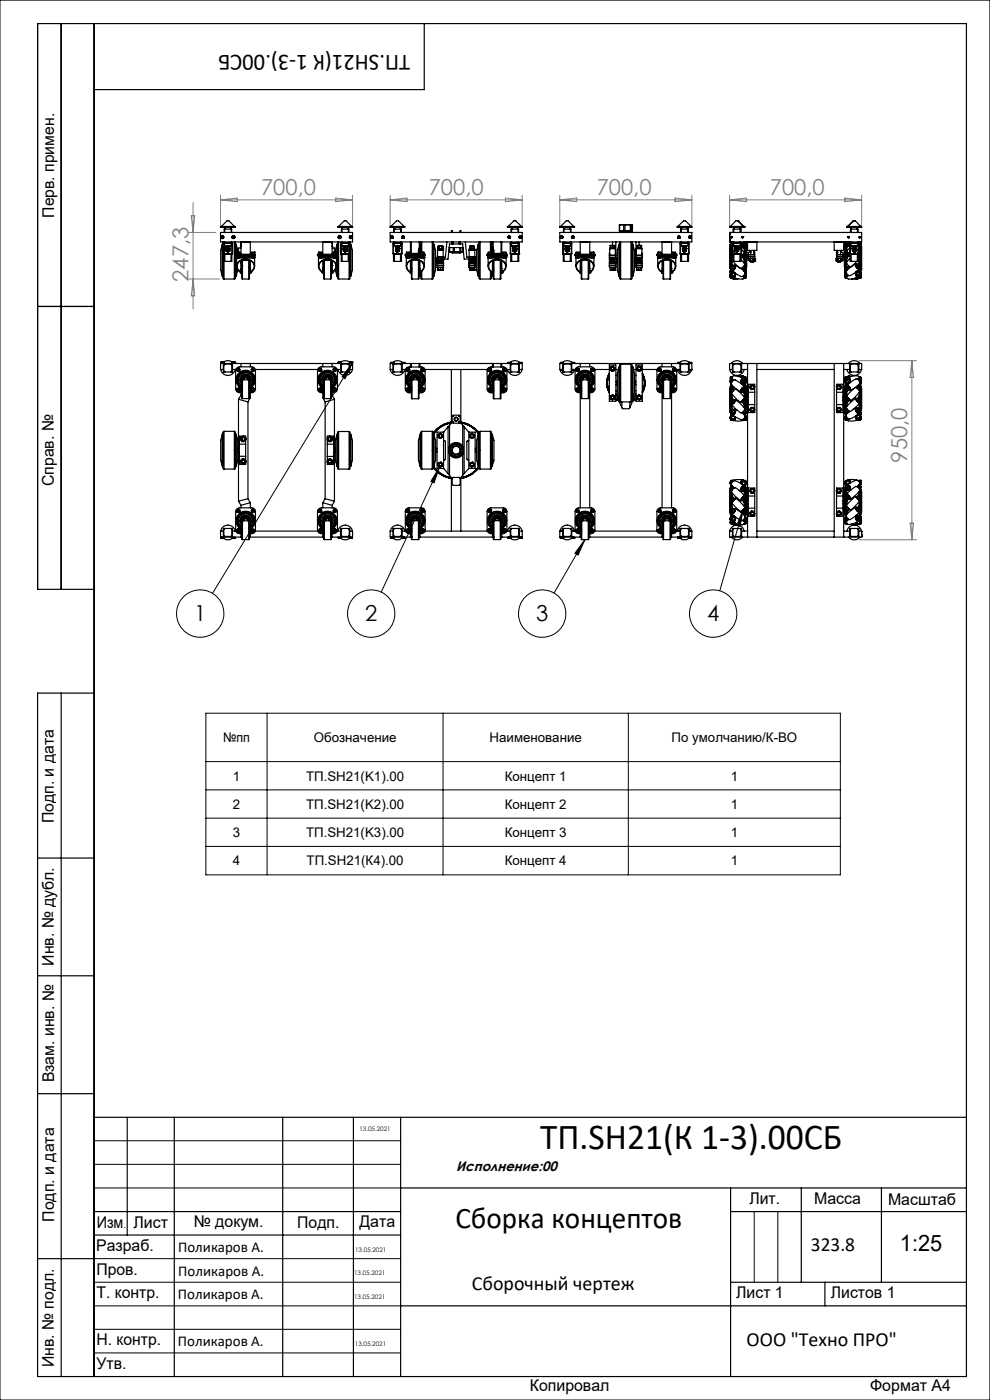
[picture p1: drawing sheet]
<svg xmlns="http://www.w3.org/2000/svg" width="210mm" height="297mm" viewBox="0 0 210 297" stroke-linecap="round" stroke-linejoin="round" font-family="sans-serif">
<defs><g id="words">
<text font-size="7.8" x="114.6" y="243.8">ТП.SH21(К 1-3).00СБ</text>
<text font-size="6.3" x="96.6" y="260.6">Сборка концептов</text>
<text font-size="4.9" x="87" y="11.6" transform="rotate(-180 87 11.6)">ТП.SH21(К 1-3).00СБ</text>
<text font-size="4.8" x="190.9" y="265.3">1:25</text>
<g font-size="4.7" fill="#808080">
<text x="55.4" y="41.4">700,0</text>
<text x="91" y="41.4">700,0</text>
<text x="126.6" y="41.4">700,0</text>
<text x="163.3" y="41.4">700,0</text>
<text x="40" y="59.8" transform="rotate(-90 40 59.8)">247,3</text>
<text x="192.4" y="98.1" transform="rotate(-90 192.4 98.1)">950,0</text>
</g>
<g font-size="4.7">
<text x="41.2" y="131.8">1</text>
<text x="77.5" y="131.8">2</text>
<text x="113.7" y="131.8">3</text>
<text x="150" y="131.8">4</text>
</g>
<g font-size="4.2">
<text x="172" y="265.3">323.8</text>
<text x="100.1" y="273.8">Сборочный чертеж</text>
<text x="158.4" y="285.6">ООО &quot;Техно ПРО&quot;</text>
</g>
<g font-size="3.4">
<text x="11.5" y="46.2" transform="rotate(-90 11.5 46.2)">Перв. примен.</text>
<text x="11.4" y="103.2" transform="rotate(-90 11.4 103.2)">Справ. №</text>
<text x="11.4" y="174.7" transform="rotate(-90 11.4 174.7)">Подп. и дата</text>
<text x="11.5" y="204.9" transform="rotate(-90 11.5 204.9)">Инв. № дубл.</text>
<text x="11.5" y="229.6" transform="rotate(-90 11.5 229.6)">Взам. инв. №</text>
<text x="159" y="255.5">Лит.</text>
<text x="172.7" y="255.5">Масса</text>
<text x="188.4" y="255.6">Масштаб</text>
<text x="11.5" y="259.2" transform="rotate(-90 11.5 259.2)">Подп. и дата</text>
<text x="20.5" y="260.4">Изм</text>
<text x="28.3" y="260.4">Лист</text>
<text x="41.1" y="260.4">№ докум.</text>
<text x="63.1" y="260.4">Подп.</text>
<text x="76.2" y="260.4">Дата</text>
<text x="20.4" y="265.4">Разраб.</text>
<text x="20.5" y="275.4">Т. контр.</text>
<text x="20.5" y="270.4">Пров.</text>
<text x="156.2" y="275.4">Лист 1</text>
<text x="176.2" y="275.4">Листов 1</text>
<text x="20.5" y="285.4">Н. контр.</text>
<text x="11.4" y="290" transform="rotate(-90 11.4 290)">Инв. № подл.</text>
<text x="20.5" y="290.4">Утв.</text>
<text x="112.4" y="295">Копировал</text>
<text x="184.6" y="295">Формат А4</text>
</g>
<g font-size="3.2">
<text x="37.8" y="265.6">Поликаров А.</text>
<text x="37.7" y="275.6">Поликаров А.</text>
<text x="37.8" y="270.6">Поликаров А.</text>
<text x="37.7" y="285.6">Поликаров А.</text>
</g>
<text font-size="2.9" x="96.7" y="248.5">Исполнение:00</text>
<g font-size="2.8">
<text x="47.3" y="157.5">№пп</text>
<text x="66.5" y="157.5">Обозначение</text>
<text x="103.8" y="157.5">Наименование</text>
<text x="142.4" y="157.5">По умолчанию/К-ВО</text>
<text x="49.4" y="165.6">1</text>
<text x="64.9" y="165.6">ТП.SH21(K1).00</text>
<text x="107.1" y="165.6">Концепт 1</text>
<text x="155" y="165.6">1</text>
<text x="49.4" y="171.6">2</text>
<text x="64.9" y="171.6">ТП.SH21(K2).00</text>
<text x="107.1" y="171.6">Концепт 2</text>
<text x="155" y="171.6">1</text>
<text x="49.4" y="177.6">3</text>
<text x="64.9" y="177.6">ТП.SH21(K3).00</text>
<text x="107.1" y="177.6">Концепт 3</text>
<text x="155" y="177.6">1</text>
<text x="49.4" y="183.6">4</text>
<text x="65" y="183.6">ТП.SH21(К4).00</text>
<text x="107.1" y="183.6">Концепт 4</text>
<text x="155" y="183.6">1</text>
</g>
<text font-size="2.1" x="26.2" y="260.4">.</text>
<g font-size="1.3">
<text x="76.2" y="239.9">13.05.2021</text>
<text x="75.3" y="265.6">13.05.2021</text>
<text x="75.1" y="270.6">13.05.2021</text>
<text x="75.1" y="275.6">13.05.2021</text>
<text x="75.3" y="285.6">13.05.2021</text>
</g>
</g></defs>
<g fill="none" stroke="#000" stroke-width=".21">
<path d="M0 0h210v297h-210zM74.7 77.1l-1.5 3.2-.6-.4zM74.7 77.1l-29.6 48.8M93.2 99.1l-1.1 3.3-.7-.3zM93.2 99.1l-12.3 26.5M124.1 114.5l-6.6 11.3M124.1 114.5l-1.5 3.3-.6-.4zM157.6 108.1l-.6 3.6-.7-.3zM157.6 108.1l-4.9 17.2M43.7 151.3h134.6v34.3h-134.6zM56.7 151.3v34.3M94 151.3v34.3"/>
<path d="M133.3 151.3v34.3M43.7 167.6h134.6M43.7 173.6h134.6M43.7 179.6h134.6M43.7 161.6h134.6M20 242h65M20 247h65M20 252h65M160 257v15M165 257v15M20 267h65M20 272h65"/>
<path d="M20 277h65M20 282h65M20 287h65"/>
<circle cx="42.5" cy="130.2" r="5"/>
<circle cx="78.7" cy="130.2" r="5"/>
<circle cx="115" cy="130.2" r="5"/>
<circle cx="151.3" cy="130.2" r="5"/>
</g>
<g fill="none" stroke="#808080" stroke-width=".21">
<path d="M39.9 49.3h5.9M39.9 59.2h6.6M40.6 45.8h.7l-.3 3.5zM41 43v22.5M41 59.2l.3 3.6h-.7zM46.8 41.4v6.9M46.8 42.4h28M46.8 42.4l3.5-.4v.8zM71.2 42l3.6 .4-3.6 .4zM74.8 41.4v6.9M82.8 42.4h28M82.8 41.4v6.9"/>
<path d="M82.8 42.4l3.5-.4v.8zM107.2 42l3.6 .4-3.6 .4zM110.8 41.4v6.9M118.7 42.4h28.1M118.7 41.4v6.9M118.7 42.4l3.6-.4v.8zM143.2 42l3.6 .4-3.6 .4zM146.8 41.4v6.9M154.8 42.4h28M154.8 41.4v6.9M154.8 42.4l3.5-.4v.8zM179.2 42l3.6 .4-3.6 .4z"/>
<path d="M182.8 41.4v6.9M182.2 76.5h12.2M193.4 76.5v38M193.4 76.5l.4 3.6h-.8zM182.2 114.5h12.2M193 111h.8l-.4 3.5z"/>
</g>
<g fill="none" stroke="#000" stroke-width=".25">
<path d="M13 5v120M20 5v287M90 5v14h-70M46.8 48h3.1v.2h-3.1zM46.8 49.3h28v2h-28zM46.9 50.2l.3-.2 .2 .2v.3l-.3 .1-.2-.2zM47 48l1.2-1.2h.3l1.2 1.2M47.1 52l-.3 1.1v4.2l.3 1.1M47.3 51.8h-.2v6.8h.2M47.3 51.3v6.9a.76 .76 0 0 0 .2 1M47.4 53.8l.1 .1v-.1M47.4 53.8h.8"/>
<path d="M47.4 51.7h.1M47.4 51.7v2.1M47.5 51.7v2.1M47.5 51.6v.1M47.5 51.5l-.1 .2M47.5 51.6l1.8 .1M47.5 51.5h1.6l.2 .2M47.5 51.3v.2M47.5 51.6v2.2M47.5 55.5v3.7M47.5 59.2h2.2M47.5 51.5v.1"/>
<path d="M47.6 51.3v.2M47.6 51.6v.6h1.4v-.6M47.6 48.2v.4M47.7 48.6h1.4v.7M47.7 48.6l-.1 .7M47.7 48.6v.7M47.7 51.3v.2M47.7 53.9v1.6M47.8 48.2v.4M47.9 53.2l.8 .1M47.9 52.3h.9M47.9 52.8h.6z"/>
<path d="M47.9 52.6h.6zM47.9 52.7h.6zM47.9 52.8h.6l-.6 .1M47.9 53.2h.9M47.9 52.3v.9M48.2 52.7h.6M48.2 52.7h.1M48.2 52.9h.6M48.2 53.8h.2M48.2 52.2h.1M48.3 53.3l-.1 .6M48.4 53.8h.9"/>
<path d="M48.4 53.3v.6M48.5 52.2h.1M48.5 52.8h.1M48.5 52.7h.1M48.5 52.6h.1M48.7 53.3h.1M48.8 52.6h-.6l.6 .1M48.8 52.8h-.6l.6 .1M48.8 52.3v.9M48.9 48.2v.4M49 53.9v1.6M49 48.2v1.1"/>
<path d="M49 51.3v.2M49.1 51.3l.1 4.2h-1.7v-1.6h1.7l.1-.1M49.1 53.8h.1M49.2 50.2l.3-.2 .2 .1 .1 .4h-.5zM49.3 51.7v2.1M49.7 51.3v7.9M49.9 51.3v7a.64 .64 0 0 1-.2 .9M49.9 51.8h.2v2.1M50 54.1h4.2M50.1 52l.3 1.5M50.2 54.3l-.1-.1v4.4h-.2M50.2 54.5h.2"/>
<path d="M50.2 54.3h.1M50.2 54.6h.1M50.2 54.7h3.8M50.2 54.5l.1 .1M50.2 54.3v.2M50.2 54.7v1.8M50.2 53.9h.1M50.2 53.5h.7M50.2 53.9h.7M50.2 53.5v.4M50.3 54.6l-.1 .1M50.3 54.2l-.1 .1"/>
<path d="M50.3 54.3h.1M50.3 54.7h.5M50.3 54.3v.4M50.3 54.7h.1M50.4 54.5h.3M50.4 54.3h.3M50.4 54.3v.2M50.4 54.7h.1M50.4 57.3l-.3 1.1M50.7 54.5h.2M50.7 54.3h.1M50.7 54.3v.2"/>
<path d="M50.7 54.3h.2M50.7 54.3l.1 .4M50.8 54.7h-.4M50.8 54.6l2.6 .1M50.8 53.9h-.8v.3h.8M50.8 53.9h2.6M50.8 53.9v.3M50.8 54.2h2.6M50.8 54.2l.1 .1M50.9 53.9h.1M50.9 53.5v.4M50.9 54.5h.1"/>
<path d="M50.9 54.5l-.6 .1M50.9 54.3h.1M50.9 54.3h2.4zM50.9 54.3v.2M51 57.8a1.5 1.5 0 0 1-.7-1.8 1.5 1.5 0 0 1 1.5-1 1.61 1.61 0 0 1 1.8 .5 1.61 1.61 0 0 1 0 1.9l-.4 .4M51 57.8v.1M51 57.9h.1M51 52.3h.1M51 57.8h.1M51 52.3v.3M51.1 51.7h.1M51.1 51.3v.4"/>
<path d="M51.1 52.1l-.1 .2M51.1 55.8h.2M51.1 56.3h.2zM51.1 57.7a1.43 1.43 0 0 1-.7-1.7 1.43 1.43 0 0 1 1.6-1 1.47 1.47 0 0 1 1.7 .8 1.47 1.47 0 0 1-.4 1.8l-.2 .1M51.1 57.8v.1M51.1 57.9h.1M51.1 57h.1M51.1 52.6h-.5v.9M51.1 57.4h.1M51.1 55.6h.2M51.1 51.3v2.6M51.1 55.3v2.5"/>
<path d="M51.2 55.7h.1M51.2 55.2h.1M51.2 57.5h.1M51.2 57h.1M51.2 57.2l.1 .3M51.2 57.2v.3M51.2 57v.2M51.3 57.5v.1M51.3 56.9v.6M51.3 56.9l-.1 .3M51.3 56.8v.1M51.3 56.4h.1"/>
<path d="M51.3 55.2h.1M51.3 56.3v.1M51.3 55.2h.8M51.4 55.2l-.1 .1v2.4a1.88 1.88 0 0 0 .1 1.5M51.4 55.2v4M51.4 59.2h1.4M51.4 55.2h1.4M51.9 55.2h.1M52.1 54.3h-.1M52.1 55v.2M52.8 55.2l.1 .1v2.4a1.88 1.88 0 0 1-.1 1.5M52.8 55.2v4"/>
<path d="M52.9 56.8l.1 .1M53 57.5l-.1 .1M53 56.9v.6M53 57.5h.1M53 56.9h.1M53 57h.1M53 56.9v.3M53 57.2v.3M53 57v.2M53 57.4h.1M53.1 57.8v.1M53.1 57.9h.1"/>
<path d="M53.1 57.8h.1M53.1 51.3v2.6M53.1 55.3v2.5M53.2 57.8v.1M53.2 57.9h.1M53.3 54.5h.1M53.3 54.5h.2M53.3 54.5l.6 .1M53.3 54.3h.1M53.3 54.3h.2M53.3 54.3v.2M53.3 53.9h.1"/>
<path d="M53.3 53.9h.7M53.3 53.5h.7M53.3 53.5v.4M53.4 54.2l-.1 .1M53.4 53.9h.8v.3h-.8M53.4 53.9v.3M53.4 54.7h.4M53.5 54.5h.1M53.5 54.3h.1M53.5 54.3v.2M53.6 54.5h.3M53.6 54.3h.3"/>
<path d="M53.6 54.3v.2M53.9 54.5h.1M53.9 54.3h.1M53.9 54.3v.2M53.9 54.5v.1M53.9 53.5h-.6M53.9 53.5h.1M53.9 54.6l.1 .1M53.9 54.6h.1M53.9 54.2l.1 .1M54 53.9h-.1M54 53.5h.1"/>
<path d="M54 53.5v.4M54 54.3v.3l-.2 .1M54 54.7v1.8M54.1 54.2l-.1 .1M67.3 54.1h4.3M67.5 54.2l.1 .1M67.6 54.3h.1M67.6 54.5h.2M67.6 54.5h.1M67.6 54.3v.3h.1M67.6 54.7h3.8M67.6 54.5v.1"/>
<path d="M67.6 54.7v1.8M67.6 53.9h.1M67.6 53.5h.1M67.6 53.9h.6M67.6 53.5h.6M67.6 53.5v.4M67.6 54.6v.1M67.6 54.6h.6M67.6 54.2v.1M67.7 54.7h.4M67.7 54.3h.1M67.7 54.3v.4"/>
<path d="M67.8 54.3h.3M67.8 54.5h.3M67.8 54.3v.2M68.1 54.3h.2M68.1 54.5h.2M68.1 54.3v.2M68.1 54.6l2.7 .1M68.2 53.9h-.9v.3h3.5M68.2 53.9l-.1 .8M68.2 53.9h2.6M68.2 54.6h.1M68.2 54.2l.1 .1"/>
<path d="M68.2 53.9h.1M68.2 53.5v.4M68.3 54.3h2.4zM68.3 54.5l-.1 .1M68.3 54.3v.2M68.4 57.8a1.5 1.5 0 0 1-.8-1.8 1.5 1.5 0 0 1 1.6-1 1.61 1.61 0 0 1 1.8 .5 1.61 1.61 0 0 1 0 1.9l-.4 .4M68.4 57.8v.1M68.4 57.9h.1M68.4 57.8h.1M68.5 57.7a1.43 1.43 0 0 1-.7-1.7 1.43 1.43 0 0 1 1.6-1 1.47 1.47 0 0 1 1.6 .8 1.47 1.47 0 0 1-.3 1.8l-.3 .1M68.5 57.8v.1M68.5 57.9h.1"/>
<path d="M68.5 57h.1M68.5 57.4h.1M68.5 51.3v2.6M68.5 55.3v2.5M68.5 57.2v.3M68.5 57v.2M68.5 57.5h.1M68.6 57.2v.3M68.6 57.5l.1 .1M68.6 56.9v.6M68.6 56.9v.3M68.7 56.8l-.1 .1"/>
<path d="M68.8 55.2l-.1 .1v3.8l.1 .1M68.8 55.2v4M68.8 59.2h1.3M68.8 55.2h1.3M69.4 55.2h.8M69.4 55v.2M69.6 55.2h.1M70.1 55.2l.2 .1v3.8l-.2 .1M70.1 55.2v4M70.2 55.2h.2v2.6M70.3 56.8v.1M70.3 56.4h.1"/>
<path d="M70.3 56.3h.1M70.3 55.2h.1M70.3 56.3v.1M70.3 55.6h.1M70.3 57.5v.1M70.3 56.9v.6M70.3 57.5h.1M70.3 56.9h.1M70.3 57h.1M70.3 56.9v.3M70.3 57.2v.3M70.3 57v.2"/>
<path d="M70.3 57.4h.1M70.4 54.3h-.1M70.4 55.8h.1M70.4 55.8v.5M70.4 55.7h.1M70.4 56.3h.1M70.4 52.1l.2 .2M70.4 55.7h-.1l.1 .1M70.4 57.8v.1M70.4 57.9h.1M70.4 52.3h.2M70.4 57.8h.2"/>
<path d="M70.4 52.6h.5v.9M70.4 57.9h.2M70.4 51.3v2.6M70.5 51.3l-.1 .4M70.6 57.8v.1M70.6 57.9h.1M70.6 52.3v.3M70.7 54.5h.1M70.7 53.9h.1M70.7 53.5h.6M70.7 54.5h.2M70.7 54.5l.6 .1"/>
<path d="M70.7 54.3v.2M70.7 54.3h.2M70.7 53.9h.6M70.7 53.5v.4M70.7 54.2v.1M70.8 53.9h.8v.3h-.8M70.8 53.9v.3M70.8 54.7h.4M70.9 54.5h.1M70.9 54.3h.1M70.9 54.3v.2M71 54.5h.3"/>
<path d="M71 54.3h.3M71 54.3v.2M71.1 57.3l.3 1.1M71.2 54.7h.1M71.3 54.5h.1M71.3 54.3h.1M71.3 54.3v.2M71.3 54.6l.1 .1M71.3 54.6h.1M71.3 54.3l.1 .3-.2 .1M71.3 54.2v.1M71.3 53.9h.1"/>
<path d="M71.3 54.5v.1M71.3 53.5v.4M71.4 54.3h.1M71.4 54.7v1.8M71.4 54.2v4.4h.2M71.4 52l-.3 1.5M71.5 54.2l-.1 .1M71.6 51.3v7.8l.2 .1M71.6 51.8h-.2v2.1M71.6 48h3.2v.2h-3.2zM71.8 50.2l.3-.2 .2 .2v.3l-.3 .1-.2-.2zM71.8 48l1.2-1.2h.4l1.2 1.2"/>
<path d="M71.8 51.3v7.9M71.8 59.2h2.2M72.2 53.8l.2 .1M72.2 53.8h.9M72.2 51.7v2.1M72.4 53.8h.1M72.4 51.5l-.2 .2M72.4 53.9h.1M72.4 51.5v4h1.7v-1.6h-1.7M72.4 51.5h1.6M72.4 49.3v-.7h1.6v.7M72.4 51.3v.2"/>
<path d="M72.5 51.6v.6h1.4v-.6M72.5 48.2v1.1M72.5 51.3v.2M72.6 53.9v1.6M72.6 48.2v.4M72.8 53.2l.8 .1M72.8 52.3h.8M72.8 52.8h.6zM72.8 52.6h.6zM72.8 52.7h.6zM72.8 52.8h.6l-.6 .1M72.8 53.2h.8"/>
<path d="M72.8 52.3v.9M73 52.7h.6zM73 52.7h.1M73 52.8h.6zM73 52.9h.6M73 52.8l.6 .1M73.1 52.2h.1M73.1 53.8h.2M73.1 53.6h.1M73.1 53.3v.6M73.2 52.4l.1 .1zM73.3 53.8h.9"/>
<path d="M73.3 53.3v.6M73.3 52.2h.1M73.4 52.8h.1M73.4 52.7h.1M73.4 52.6h.1M73.6 53.3h.1M73.6 52.6h-.6l.6 .1M73.6 52.3v.9M73.8 48.2v.4M73.9 53.9v1.6M73.9 48.2v1.1M73.9 51.3v.2"/>
<path d="M74 53.8v.1l.2-.1M74 51.6l.1 .1M74 51.5l.2 .2M74 51.6l-1.8 .1M74 55.5v3.7M74 51.6v2.2M74 51.5v-.2v.3M74.1 51.7l-.1 2.1M74.1 51.7h.1M74.2 50.2l.2-.2 .2 .1v.4h-.4zM74.2 51.7v2.1M74.2 51.3v7.1a.59 .59 0 0 1-.2 .8"/>
<path d="M74.2 51.8h.2v6.8h-.2M74.4 52l.4 1.1v4.2l-.4 1.1M82.8 48h3.1v.2h-3.1zM82.8 49.3h28v2h-28zM82.9 48l1.2-1.2h.4l1.2 1.2M83.1 50.6h.1M83.4 51.7l.1-.2h1.6l.2 .2M83.4 53.8h.8M83.4 51.7h.1M83.4 51.7v2.1M83.4 50.2l-.2-.2-.3 .1v.3l.2 .2M83.4 50.2h.1"/>
<path d="M83.4 50.2v.3l-.3 .1M83.5 51.7v2.2l-.1-.1M83.5 53.9h1.7v1.6h-1.7zM83.5 51.6v.1M83.5 51.6h1.6M83.5 49.3v-.7h1.6v.7M83.5 51.3v.3M83.6 51.6v.6h1.4v-.6M83.6 48.2v1.1M83.6 51.3v.2M83.7 53.9v1.6M83.7 48.2v.4"/>
<path d="M83.9 52.8h.1M83.9 52.7h.1M83.9 53.2h.1M83.9 52.3h.8M83.9 52.8h.6M83.9 52.6h.6zM83.9 52.8l.6 .1M83.9 52.7h.6M83.9 52.9h.6M83.9 53.2h.8M83.9 52.3v.9M84.1 52.8h.1"/>
<path d="M84.1 52.7h.1M84.1 52.7h.6M84.1 52.9h.6M84.2 53.8h.2M84.2 52.2h.1M84.2 53.3v.6M84.2 53.1h.2zM84.2 53.3v.3M84.3 52.3l.1 .2zM84.4 53.8h.9M84.4 53.3v.6M84.5 52.2h.1"/>
<path d="M84.5 52.7h.1M84.5 52.8h.1M84.5 52.6v.1M84.7 52.7h.1M84.7 53.2l-.7 .1M84.7 52.8h-.6l.6 .1M84.7 52.6h-.6l.6 .1M84.7 52.3v.9M84.9 48.2v.4M84.9 53.9v1.6M85 51.3v.2M85 48.2v1.1"/>
<path d="M85.1 51.6l.1 .1M85.1 51.3v.3M85.2 51.7l-.1 2.2 .2-.1M85.2 51.7h.1M85.2 50.2l.3-.2 .3 .2v.2l-.3 .2-.3-.2zM85.3 51.7v2.1M86 54.1h.8zM86.1 54.2v.1M86.1 54.2l.8 .1M86.2 54.3h.1M86.2 54.6h.1M86.2 54.7h3.8"/>
<path d="M86.2 54.3v.3M86.2 54.7v1.8M86.2 53.5h.7M86.2 53.9h.1M86.2 54.6v.1M86.2 53.9h.7M86.2 53.5v.4M86.3 54.6h.6M86.3 54.3h.1M86.3 54.6h.3M86.3 54.3v.3M86.3 54.3h.3"/>
<path d="M86.3 54.7h.4M86.3 54.3v.4M86.6 54.3h.1M86.6 54.6h.1M86.6 54.3v.3M86.7 54.3h.2M86.7 54.6h.2M86.7 54.6v.1M86.8 53.9h-.8v.3h.8M86.8 54.1h2.6M86.8 53.9h2.6M86.8 54.2h2.6"/>
<path d="M86.8 53.9v.3M86.8 54.3h.1M86.9 53.9h-.1M86.9 54.3h2.4M86.9 53.5v.4M86.9 54.3h.1M86.9 54.6h.1M86.9 54.6h2.4M86.9 54.3v.3M86.9 54.3h2.3M86.9 54.2v.1M87 57.8a1.5 1.5 0 0 1-.7-1.8 1.5 1.5 0 0 1 1.5-1 1.61 1.61 0 0 1 1.8 .5 1.61 1.61 0 0 1 0 1.9l-.4 .4"/>
<path d="M87 57.8v.1M87 57.9h.1M87 57.8h.1M87.1 57.7a1.44 1.44 0 0 1-.7-1.7 1.44 1.44 0 0 1 1.6-1 1.48 1.48 0 0 1 1.6 .7 1.48 1.48 0 0 1-.1 1.7l-.4 .3M87.1 57.8v.1M87.1 57.9h.1M87.1 53.7l.1 .2 .1-.1M87.1 57h.1M87.1 57.4h.1M87.1 51.3v2.4M87.1 55.3v2.5M87.1 53.7h.1"/>
<path d="M87.2 57.5h.1M87.2 57h.1M87.2 57.2v.3M87.2 56.9v.3M87.2 57v.2M87.2 56.9h.1M87.2 57.5l.1 .1M87.2 56.9v.6M87.2 53.7l.1 .1M87.2 51.3v2.4M87.3 56.8l-.1 .1M87.3 53.8h1.6"/>
<path d="M87.4 55.2v4M87.4 59.2h1.4M87.4 55.2h1.4M88.8 55.2v4M88.8 55.1v.1M88.8 54.3h.1M88.9 57.7l.2 .7M88.9 56.8v.1M88.9 57.5v.1M88.9 52.6l-.1 1.2M88.9 56.9v.6M88.9 56.9l.1 .3"/>
<path d="M88.9 53.7v.1M88.9 53.7h.2M88.9 51.3v2.4M89 57.5h.1M89 57h.1M89 57.2l-.1 .3M89 57v.2M89 57.2v.3M89 57.4h.1M89.1 53.7v.2M89.1 57.9v.7h.2M89.1 57.8v.1"/>
<path d="M89.1 57.9h.1M89.1 53.7l-.2 .2v-.1M89.1 57.8h.1M89.1 51.8h.2M89.1 51.3v2.4M89.1 55.3v2.5M89.2 57.8v.1M89.2 57.9h.1M89.2 54.3h.5M89.2 54.2v.1M89.3 51.3v2.6M89.3 57.7v.7a.59 .59 0 0 0 .2 .8"/>
<path d="M89.3 54.3h.1M89.3 54.6h.1M89.3 54.3v.3M89.3 53.5h.1M89.3 53.5h.7M89.3 54.6h.6M89.3 53.9h.7M89.3 53.5v.4M89.4 54.3h.1M89.4 54.6h.3M89.4 54.3v.3M89.4 54.3h.3"/>
<path d="M89.4 53.9h.8v.3h-.8M89.4 54.1h.8zM89.4 53.9v.3M89.4 54.3v.4M89.4 54.7h.4M89.5 51.3v2.2M89.5 57.5v1.7M89.5 59.2h2.2M89.7 54.3h.1M89.7 54.6h.1M89.7 54.3v.3M89.7 54.3h.3"/>
<path d="M89.7 54.6h.3M89.8 54.6v.1M89.9 54.6h.1M89.9 54.3h.1M90 54.6h.1M90 53.9h-.1M90 54.6v.1M90 54.3h.1M90 53.5v.4M90 54.3v.3M90 54.7v1.8M90 54.2l-.3 .1"/>
<path d="M90.1 54.2l-.1 .1M91.7 51.3v7.9M91.9 51.3v7.8l-.2 .1M91.9 51.8h.2v6.8h-.2M92.1 52l.3 1.1v4.2l-.3 1.1M92.4 54.8h.1v.9h-.1M92.5 55.5h.2M92.5 54.9h.2M92.7 56.3h1.4M92.7 55.8h1.4M92.7 55h1.3M92.8 54.4l.1 .2"/>
<path d="M92.8 52.8h1.2v.2h-1.2zM92.8 53.1h1.2M92.8 54.4h1.2M92.8 53.1v1.3M92.9 52.8h.1M92.9 52.8h.2M92.9 52.3h.2M92.9 52.3h.1M92.9 52.3h1M92.9 52.3v.5M92.9 57.3h.1M92.9 57.3h.9"/>
<path d="M92.9 56.8h.1M92.9 56.8v.5M92.9 55l.9 .1M92.9 53l-.1 .1M92.9 56.7v.1M93 55l.9 .1-.2 .1M93 55l.8 .2M93 55h.1M93 57.3h.1M93 56.8h.1M93 56.8v.5M93 55.6l.9 .1-.2 .1"/>
<path d="M93 55.3l.9 .2-.2 .1M93 57.3h.4M93 56.8h.4M93.1 57.3h.1M93.1 55.6l-.2 .1 .9 .1M93.1 55.8h-.1M93.1 52.2h.6M93.1 57.3h.6M93.1 55v.1M93.1 55.1v.2M93.1 55.4v.3M93.1 55.7v.1"/>
<path d="M93.1 56.3h.1M93.1 55.2l-.2 .1 .9 .2M93.1 52.8h.1M93.1 52.3h.1M93.1 52.3v.5M93.2 52.8h.5M93.2 52.3h.5M93.2 52.3v.5M93.4 57.3h.1M93.4 56.8h.1M93.4 56.8v.5M93.5 55l.3 .1"/>
<path d="M93.5 57.3h.4M93.5 56.8h.4M93.5 56.8v.5M93.7 52.8h.1M93.7 52.3h.1M93.7 52.3v.5M93.7 52.8h.2M93.7 52.3h.2M93.7 57.3h.1M93.7 55.1h.1M93.7 55h.1M93.7 55.2v.2"/>
<path d="M93.7 55.5v.2M93.7 56.3h.1M93.8 57.3h.1M93.9 53l.1 .1M93.9 57.3h.1M93.9 56.8h.1M93.9 56.7v.1M93.9 56.8v.5M93.9 52.8h.1M93.9 52.3h.1M93.9 52.8h-.1M93.9 52.3v.5"/>
<path d="M94 54.6h.2M94 55h.2M94 54.6h-1.3v2.1h1.4v-1.7M94 54.6v.4M94 54.4l-.1 .2M94 53.1v1.3M94.2 54.6v.4M94.8 51.3l-.3 3.3h-.3M95.3 53.4h.1M95.3 53.4h2.8M95.4 53.4h.7M95.4 52.5v.9"/>
<path d="M95.7 49.3v-.4l.2 .1v.3M95.8 51.7h.1M95.8 51.7h-.4l-.4 3.3h-.8M95.8 51.3v.4M95.9 53.5v.2h1.7v-.2M95.9 51.3v.4M95.9 51.7h2.2l.4 3.3h.9M96.1 53.4h.3M96.1 51.3v.4M96.1 52.5v.9M96.4 53.4h1.1M96.4 52.5v.9"/>
<path d="M97.4 51.3v.4M97.5 53.4h.3M97.5 52.5v.9M97.6 49.3v-.4h.2v.4M97.6 51.7h.1M97.6 51.3v.4M97.8 53.4h.4M97.8 52.5v.9M98.2 52.5v.9M98.2 52.5h-2.9v.9M98.7 51.3l.3 3.3h.4M99.4 54.6h.1"/>
<path d="M99.4 55h.1M99.4 54.6v.4M99.4 56.3h1.4M99.4 55.8h1.4M99.5 54.4l.1 .2M99.5 52.8h1.2v.2h-1.2zM99.5 54.4h1.2M99.5 53.1h1.2M99.5 54.6h1.3v2.1h-1.4v-1.7M99.5 53.1v1.3M99.5 54.6v.4M99.5 55h1.3"/>
<path d="M99.6 56.8v.5M99.6 52.8h.1M99.6 52.3h.1M99.6 53l-.1 .1M99.6 52.3h1M99.6 56.8h.1M99.6 57.3h.1M99.6 52.3v.5M99.6 56.7v.6M99.7 55h.1M99.7 55.1l.8 .1M99.7 52.8h.3"/>
<path d="M99.7 52.3h.3M99.7 56.8h.1M99.7 57.3h.1M99.7 57.3h.9M99.7 55.1h.1M99.7 55.7h.9M99.7 55.1l.9 .1-.2 .1M99.7 56.8h.4M99.7 57.3h.4M99.7 56.8v.5M99.8 55.8h.1M99.8 55.8h-.1"/>
<path d="M99.8 57.3h.1M99.8 55l-.1 .1M99.8 55.3l-.2 .1 .9 .2M99.8 55.6l-.2 .1 .9 .1M99.8 55.2v.2l.8 .1-.2 .1M99.8 52.2h.6M99.8 57.3h.6M99.8 55.7v.1M99.8 55v.1M99.8 55.5v.2M99.8 56.3h.1M99.9 55h.7"/>
<path d="M100 52.8h.1M100 52.3h.1M100 52.3v.5M100.1 52.8h.4M100.1 52.3h.4M100.1 56.8h.1M100.1 57.3h.1M100.1 52.3v.5M100.1 56.8v.5M100.2 56.8h.4M100.2 57.3h.4M100.2 56.8v.5"/>
<path d="M100.4 57.3h.1M100.4 55.8h.2M100.4 55.1h.2M100.4 55h.1M100.4 55.1h.1M100.4 55.2v.3M100.4 55.6v.1M100.4 56.3h.1M100.5 55l.1 .1-.9-.1M100.5 55.7v.1M100.5 52.8h.1M100.5 52.3h.1"/>
<path d="M100.5 52.3v.5M100.6 52.8h.1M100.6 52.3h.1M100.6 56.8h.1M100.6 57.3h.1M100.6 52.3v.5M100.6 53l.1 .1M100.6 56.7v.6M100.6 56.8v.5M100.7 54.4l-.1 .2M100.7 53.1v1.3M100.8 55.5h.2"/>
<path d="M100.8 54.9h.2M101.1 54.8v.9M101.4 52l-.3 1.1v4.2l.3 1.1M101.6 51.8h-.2v6.8h.2M101.7 51.3l-.1 7a.64 .64 0 0 0 .2 .9M101.8 51.3v7.9M101.8 59.2h2.2M103.3 54.1h3.5M103.4 54.2l.1 .1M103.5 54.2v.4M103.5 54.7h3.9M103.5 54.7v1.8"/>
<path d="M103.5 54.6h.1M103.6 54.6h.1M103.6 53.9h.1M103.6 53.5h.6M103.6 54.6l-.1 .1M103.6 54.3h.2M103.6 54.3h.1M103.6 54.6h.2M103.6 54.6h.6M103.6 54.3h.7M103.6 53.9h.6M103.6 53.5v.4"/>
<path d="M103.6 54.3v.3M103.7 54.7h.4M103.7 54.6v.1M103.8 54.3h.1M103.8 54.6h.1M103.8 54.3v.3M103.9 54.3h.3M103.9 54.6h.3M103.9 54.3v.3M104 57.5v1.7M104 51.3v2.2M104.1 54.6v.1"/>
<path d="M104.1 53.9h-.8v.3h.8M104.1 53.9h2.7M104.1 53.9v.3M104.1 54.2h2.7M104.2 54.3h.1M104.2 54.6h.1M104.2 54.3v.3M104.2 51.3v2.6M104.2 53.9h.1M104.2 54.3h2.5M104.2 54.6h2.4M104.2 53.5v.4"/>
<path d="M104.2 57.7v.5a.76 .76 0 0 1-.1 1h-.1M104.2 51.8h.3M104.3 54.3h2.3M104.3 54.2v.1M104.4 57.8a1.5 1.5 0 0 1-.8-1.8 1.5 1.5 0 0 1 1.6-1 1.61 1.61 0 0 1 1.8 .5 1.61 1.61 0 0 1 0 1.9l-.5 .4M104.4 57.8v.1M104.4 57.9h.1M104.4 57.8h.1M104.5 57.9v.7h-.3M104.5 53.7v.2M104.5 57.7a1.43 1.43 0 0 1-.7-1.7 1.43 1.43 0 0 1 1.6-1 1.45 1.45 0 0 1 1.6 .8 1.45 1.45 0 0 1-.4 1.8l-.2 .1M104.5 57.8v.1"/>
<path d="M104.5 57.9h.1M104.5 53.7l.1 .2v-.1M104.5 57h.1M104.5 57.4h.1M104.5 51.3v2.4M104.5 55.3v2.5M104.5 53.7h.1M104.5 57.5h.1M104.5 57.2l.1 .3M104.5 57.2v.3M104.5 57v.2M104.6 57.5v.1"/>
<path d="M104.6 52.6l.2 1.2M104.6 56.9v.6M104.6 56.9l-.1 .3M104.6 53.7v.1M104.6 51.3v2.4M104.6 56.8v.1M104.6 57.7l-.1 .7M104.8 55.2l-.2 .1v2.4a1.88 1.88 0 0 0 .2 1.5M104.8 55.1v.1M104.8 55.2v4M104.8 59.2h1.3M104.8 55.2h1.3"/>
<path d="M106.1 55.2l.2 .1v2.4a1.88 1.88 0 0 1-.2 1.5M106.1 55.2v4M106.3 56.8v.1M106.3 57.5v.1M106.3 56.9v.6M106.3 56.9v.3M106.3 51.3v2.6l.1-.2M106.3 57.5h.1M106.3 57h.1M106.3 57.2v.3M106.3 57v.2M106.3 57.4h.1"/>
<path d="M106.4 57.8v.1M106.4 57.9h.1M106.4 53.7l-1.8 .1M106.4 57.8h.1M106.4 51.3v2.4M106.4 55.3v2.5M106.5 57.8v.1M106.5 57.9h.1M106.6 54.3h.1M106.6 54.2v.1M106.6 54.6h.1M106.6 54.6h.2"/>
<path d="M106.6 54.6h.8M106.6 54.3h.2M106.6 54.3v.3M106.7 53.9h.1M106.7 53.5h.6M106.7 53.9h.6M106.7 53.5v.4M106.8 54.1h.7zM106.8 53.9h.7v.3h-.7M106.8 53.9v.3M106.8 54.6h.1M106.8 54.3h.1"/>
<path d="M106.8 54.7h.4M106.8 54.7h.3M106.8 54.3v.4M106.8 54.6h.3M106.8 54.3h.3M107.1 54.7h.1M107.1 54.6h.3M107.1 54.3h.1M107.1 54.3v.3M107.2 54.3h.2M107.2 54.7h.1M107.2 54.3v.4"/>
<path d="M107.2 54.7h-.1M107.3 54.3h.1M107.3 53.9h.1M107.3 54.6l.1 .1M107.3 53.5v.4M107.4 54.3h.1M107.4 54.6h.1M107.4 54.3v.3M107.4 54.7v1.8M107.4 54.2l-.7 .1M107.5 54.2l-.1 .1M107.6 48h3.2v.2h-3.2z"/>
<path d="M107.8 50.2l.3-.2 .2 .2v.3l-.4 .1-.2-.2zM107.8 48l1.2-1.2h.4l1.2 1.2M108.2 53.8h.9M108.2 51.7h.1M108.2 51.7v2.1M108.3 50.2h.1M108.3 51.7l.1 2.2-.2-.1M108.4 51.6l1.8 .1M108.4 51.6l-.1 .1M108.4 49.3v-.7h1.6v.7M108.4 51.3v.3M108.5 51.6v.6h1.4v-.6"/>
<path d="M108.5 48.2v1.1M108.5 51.3v.2M108.5 53.9v1.6M108.6 48.2v.4M108.8 52.8h.1M108.8 52.7h.1M108.8 52.3h.8M108.8 53.2h.1M108.8 52.8h.6M108.8 52.6h.6zM108.8 52.7h.6M108.8 52.8l.6 .1"/>
<path d="M108.8 52.9h.6M108.8 53.2h.8M108.8 52.3v.9M109 52.8h.1M109 52.7h.1M109 52.7h.6M109 52.8h.6zM109 52.9h.6M109 52.8l.6 .1M109.1 52.2h.1M109.1 53.8h.2M109.1 53.6h.1"/>
<path d="M109.1 53.3v.6M109.1 52.4l.2 .1zM109.1 53.1l.1 .1zM109.3 53.8h.9M109.3 53.3v.6M109.3 52.2h.1M109.4 52.7h.1M109.4 52.8h.1M109.4 52.6v.1M109.6 52.7h.1M109.6 53.2l-.8 .1M109.6 52.6h-.6l.6 .1"/>
<path d="M109.6 52.3v.9M109.8 48.2v.4M109.9 53.9v1.6M109.9 48.2v1.1M109.9 51.3v.2M110 51.3v.2M110 51.5l.2 .2M110 53.8h.1M110 51.5h-1.6l-.2 .2M110 53.9h.1M110 51.5v4h-1.7v-1.6h1.7M110.1 50.2l.3-.2 .2 .2v.3h-.5z"/>
<path d="M110.2 53.8l-.2 .1M110.2 51.7v2.1M118.7 48h3.2v.2h-3.2zM118.7 49.3h28.1v2h-28.1zM118.9 50.2l.3-.2 .2 .2v.2l-.2 .2-.3-.1zM118.9 48l1.2-1.2h.4l1.2 1.2M119.3 53.8l.2 .1v-.1M119.3 51.7l.2-.2h1.6l.2 .2M119.3 53.8h.9M119.3 51.7h.2M119.3 51.7v2.1M119.5 53.9h1.7v1.6h-1.7z"/>
<path d="M119.5 51.7v2.1M119.5 51.6v.1M119.5 49.3v-.7h1.6v.7M119.5 51.6h1.6M119.5 51.3v.3M119.6 51.6v.6h1.4v-.6M119.6 48.2v1.1M119.6 51.3v.2M119.7 53.9v1.6M119.7 48.2v.4M119.9 53.2l.8 .1M119.9 52.3h.8"/>
<path d="M119.9 52.8h.1M119.9 52.7h.1M119.9 52.8h.6M119.9 52.6l.6 .1M119.9 52.7h.6M119.9 52.8l.6 .1M119.9 52.9h.6M119.9 53.2h.8M119.9 52.3v.9M120.1 52.7h.6M120.1 52.7h.1M120.1 52.8h.6z"/>
<path d="M120.1 52.9h.6M120.1 52.8l.6 .1M120.1 52.8h.1M120.2 52.2h.1M120.2 53.8h.2M120.2 53.6h.1M120.2 53.3v.6M120.3 52.4l.1 .1zM120.4 53.8h.9M120.4 53.3v.6M120.4 52.2h.1M120.5 52.8h.1"/>
<path d="M120.5 52.7h.1M120.7 53.3h.1M120.7 52.7h.1M120.7 52.6h-.6l.6 .1M120.7 52.3v.9M120.9 48.2v.4M121 53.9v1.6M121 48.2v1.1M121 51.3v.2M121.1 51.3v.3M121.1 51.6l.1 .1M121.2 51.7l-.1 2.2 .2-.1"/>
<path d="M121.2 51.7h.1M121.2 50.2l.3-.2 .2 .2v.3l-.3 .1-.2-.2zM121.3 51.7v2.1M121.8 50.2h.1M122 54.1h4.2M122.1 54.2l.1 .1M122.2 54.5h.1M122.2 54.3h.1M122.2 54.3v.3l.1 .1M122.2 54.7h3.8M122.2 54.7v1.8M122.2 53.5h.6"/>
<path d="M122.2 53.9h.1M122.2 54.3h.2M122.2 54.5h.2M122.2 53.9h.6M122.2 54.5v.1M122.2 53.5v.4M122.2 54.6v.1M122.2 54.6h.6M122.2 54.2v.1M122.3 54.7h.1M122.3 54.7h.4M122.4 54.7h.1"/>
<path d="M122.4 54.3h.1M122.4 54.5h.1M122.4 54.3v.2M122.4 54.3h.4M122.4 54.5h.4M122.7 54.7h-.3M122.7 54.7h2.7M122.8 54.5h.1M122.8 53.9h-.8v.3h3.4M122.8 53.9h2.6M122.8 53.9v.6M122.8 54.3h.1"/>
<path d="M122.8 54.6h.1M122.8 54.3v.2M122.8 53.9h.1M122.8 54.2l.1 .1M122.8 53.5v.4M122.9 54.3h2.4zM122.9 54.5l-.1 .1M122.9 54.3v.2M123 57.8a1.5 1.5 0 0 1-.8-1.8 1.5 1.5 0 0 1 1.6-1 1.61 1.61 0 0 1 1.8 .5 1.61 1.61 0 0 1 0 1.9l-.4 .4M123 57.8v.1M123 57.9h.1M123 57.8h.1"/>
<path d="M123.1 57.7a1.39 1.39 0 0 1-.8-1.6 1.39 1.39 0 0 1 1.4-1 1.56 1.56 0 0 1 1.7 .4 1.56 1.56 0 0 1 .3 1.7l-.6 .5M123.1 57.8v.1M123.1 57.9h.1M123.1 57h.1M123.1 57.4h.1M123.1 51.3v2.6M123.1 55.3v2.5M123.2 57.5h.1M123.2 57h.1M123.2 57.2v.3M123.2 57v.2M123.2 57.5l.1 .1"/>
<path d="M123.2 56.9v.6M123.2 56.9v.3M123.3 56.8l-.1 .1M123.4 55.2v4M123.4 59.2h1.4M123.4 55.2h1.4M124.8 55.2v4M124.9 56.8l.1 .1M125 57.5l-.1 .1M125 56.9v.6M125 56.9v.3M125 57.5h.1"/>
<path d="M125 57h.1M125 57.2v.3M125 57v.2M125 57.4h.1M125.1 57.8v.1M125.1 57.9h.1M125.1 57.8h.1M125.1 51.3v2.6M125.1 55.3v2.5M125.2 57.8v.1M125.2 57.9h.1M125.3 53.5h.6"/>
<path d="M125.3 53.9h.1M125.3 54.5h.1M125.3 54.5l.6 .1M125.3 54.3h.4M125.3 53.9h.6M125.3 53.5v.4M125.3 54.3v.2M125.3 54.2v.1M125.4 54.5h.3M125.4 53.9h.8v.3h-.8M125.4 53.9l-.1 .6M125.4 54.7h.4"/>
<path d="M125.7 54.5h.1M125.7 54.3h.1M125.7 54.3v.2M125.7 54.5h.2M125.7 54.3h.2M125.9 54.6l.1 .1M125.9 54.2v.1M125.9 53.9h.1M125.9 54.5h.1M125.9 54.3h.1M125.9 53.5h.1M125.9 54.5v.1"/>
<path d="M125.9 53.5v.4M125.9 54.3v.2M126 54.3h.1M126 54.3l-.2 .4M126 54.7v1.8M126.1 54.2l-.1 .1M129.3 53.8h.1M129.3 54.6h1.3M129.3 54.3h1.3M129.3 56.3h1.3M129.3 55.8h1.3M129.3 54.1l.2 .2"/>
<path d="M129.3 54.1h1.2M129.3 52.8h1.2M129.3 52.8v1.3M129.3 53.7v.1M129.4 57.3h.1M129.4 57.3h1.1M129.4 56.8h.1M129.4 52.6h.1M129.4 52.1h.1M129.4 52.1v.5M129.4 56.8v.5M129.5 52.6l-.2 .2"/>
<path d="M129.5 52.6h.1M129.5 52.1h.1M129.5 52.1h.9M129.5 56.7l-.1 .1M129.5 52.1v.5M129.5 57.3h.1M129.5 56.8h.1M129.5 56.8v.5M129.6 55.6l.8 .1-.2 .1M129.6 55.2l.8 .2-.2 .1M129.6 55l.8 .1-.2 .3M129.6 54.7l.8 .2h-.2"/>
<path d="M129.6 55.8h.1M129.6 57.3h.4M129.6 56.8h.4M129.6 52.6h.4M129.6 52.1h.4M129.6 52.6h.8M129.6 52.1v.5M129.6 54.6l-.1 .2 .8 .1M129.6 54.8v.2l.7 .1M129.6 55.2l-.1 .1 .8 .2M129.6 55.5l-.1 .1 .8 .1M129.6 55.7l-.1 .1"/>
<path d="M129.6 57.3h.1M129.6 57.3h.6M129.6 55v.3M129.6 55.3v.3M129.6 56.3h.1M129.7 54.6h.7M129.7 55.8h.1M129.9 51.3v.8M130 52.6h.1M130 52.1h.1M130 52.1v.5M130 57.3h.1"/>
<path d="M130 56.8h.1M130 56.8v.5M130.1 52.6h.3M130.1 52.1h.3M130.1 52.1v.5M130.1 57.3h.4M130.1 56.8h.4M130.1 56.8v.5M130.2 57.3h.1M130.2 54.9v.1M130.2 55.5v.2M130.2 55.7v.1"/>
<path d="M130.2 56.3h.1M130.4 54.7l-.2 .1M130.4 52.6h.1M130.4 52.1h.1M130.4 56.7v.1M130.4 52.6l.1 .2M130.4 52.1v.5M130.5 57.3h.1M130.5 56.8h.1M130.5 52.1v.5M130.5 56.8v.5M130.5 54.1l-.1 .2"/>
<path d="M130.5 53.8h.1M130.5 52.8v1.3M130.6 51.3v5.4h-1.3v-2.9M130.6 55.5h.2M130.6 54.9h.2M131 54.8h-.2v.9h.2M131.3 52l-.3 1.1v4.2l.3 1.1M131.4 49.3h2.7M131.4 48.9h.1M131.4 47.7h.1M131.4 47.7v1.2M131.4 48.9l.2 .1"/>
<path d="M131.4 51.8h-.1v6.8h.1M131.4 48.9h.9M131.4 47.7h.9M131.5 51.3l-.1 7a.64 .64 0 0 0 .3 .9M131.5 49.2v-.2h2.5v.2M131.7 51.3v7.9M131.7 59.2h2.1M132.3 48.9h.3M132.3 47.7h.3M132.3 47.7v1.2M132.6 48.9h1.1M132.6 47.7h1.1"/>
<path d="M132.6 47.7v1.2M133.7 48.9h.2M133.7 47.7h.2M133.7 47.7v1.2M133.8 51.3v7.9M133.9 47.7h.3v1.2h-.3M133.9 47.7v1.2M134.1 51.3v7.8l-.3 .1M134.1 51.8h.2v6.8h-.2M134.1 47.7h-2.7M134.1 49h-.2M134.3 52l.3 1.1v4.2l-.3 1.1"/>
<path d="M134.6 54.8v.9M134.7 55.5h.2M134.7 54.9h.2M134.9 51.3v5.4h1.3v-2.9M134.9 53.8h.1M134.9 54.6h1.3M134.9 54.3h1.3M134.9 56.3h1.3M134.9 55.8h1.3M135 54.1l.1 .2M135 54.1h1.2M135 52.8h1.2"/>
<path d="M135 52.8v1.3M135 57.3h.1M135 56.8h.1M135 56.8v.5M135.1 52.6h.1M135.1 52.6h.3M135.1 52.1h.3M135.1 52.1h.1M135.1 52.1h1M135.1 57.3h.3M135.1 57.3h1M135.1 56.8h.3"/>
<path d="M135.1 52.1v.5M135.1 52.6l-.1 .2M135.1 52.6h.9M135.1 56.7v.1M135.2 55.2l.7 .1M135.2 55.1v.1M135.2 54.6l-.1 .1 .9 .1M135.2 55.7l.8 .1M135.2 55.5l.8 .1-.1 .1M135.2 54.7l.8 .1M135.2 54.9h.8l-.1 .2M135.3 55.1l.7 .1-.1 .2"/>
<path d="M135.3 55.4l-.1 .1 .8 .1M135.3 55.5l-.2 .3h.8M135.3 54.7l-.2 .2 .9 .1M135.3 57.3h.1M135.3 57.3h.6M135.3 54.6v.1M135.3 54.9v.2M135.3 55.2v.3M135.3 55.8h.1M135.3 56.3h.1M135.4 52.6h.1M135.4 52.1h.1"/>
<path d="M135.4 57.3h.1M135.4 56.8h.1M135.4 52.1v.5M135.4 56.8v.5M135.5 52.6h.5M135.5 52.1h.5M135.5 57.3h.4M135.5 56.8h.4M135.5 52.1v.5M135.5 56.8v.5M135.6 51.3v.8M135.9 57.3h.1"/>
<path d="M135.9 54.6v.1M135.9 55v.2M135.9 55.3v.3M135.9 55.6v.2M135.9 56.3h.1M135.9 56.8h.1M135.9 56.8v.5M136 52.6h.1M136 52.1h.1M136 52.1v.5M136 54.8l-.1 .1M136 57.3h.1"/>
<path d="M136 56.8h.1M136 56.8v.5M136 56.7l.1 .1M136.1 52.6l.1 .2M136.1 52.1v.5M136.1 56.8v.5M136.2 54.1l-.1 .2M136.2 53.8h.1M136.2 52.8v1.3M136.2 53.7v.1M139.3 54.1h4.2M139.4 54.2l.1 .1"/>
<path d="M139.5 54.3h.1M139.5 54.3v.3l.2 .1M139.5 54.7h3.8M139.5 54.7v1.8M139.6 53.9h.1M139.6 54.5h.1M139.6 53.9h.6M139.6 53.5h.1M139.6 54.5v.1M139.6 53.5v.4M139.6 54.3v.2M139.6 54.3h.1"/>
<path d="M139.6 53.5h.6M139.6 54.6l-.1 .1M139.6 54.2v.1M139.6 54.5h.3M139.6 54.3h.3M139.7 54.7h.4M139.9 54.5h.1M139.9 54.3h.1M139.9 54.3v.2M139.9 54.5h.3M139.9 54.3h.3M140.1 53.9h-.8v.3h.8"/>
<path d="M140.1 53.9v.3M140.1 53.9h2.6M140.1 54.2h2.6M140.2 53.9h.1M140.2 54.5h.1M140.2 54.3h.1M140.2 54.2v.1M140.2 53.5v.4M140.2 54.3v.2M140.2 54.5l-.6 .1M140.2 54.3h2.4zM140.3 57.8a1.5 1.5 0 0 1-.7-1.8 1.5 1.5 0 0 1 1.5-1 1.61 1.61 0 0 1 1.8 .5 1.61 1.61 0 0 1 0 1.9l-.3 .4"/>
<path d="M140.3 57.8v.1M140.3 57.9h.1M140.3 57.8h.1M140.4 57.7a1.39 1.39 0 0 1-.7-1.6 1.39 1.39 0 0 1 1.4-1 1.56 1.56 0 0 1 1.6 .4 1.56 1.56 0 0 1 .3 1.7l-.5 .5M140.4 57.8v.1M140.4 57.9h.1M140.4 57h.1M140.4 57.4h.1M140.4 51.3v2.6M140.4 55.3v2.5M140.5 57.5h.1M140.5 57h.1"/>
<path d="M140.5 57.2l.1 .3M140.5 57.2v.3M140.5 57v.2M140.6 57.5l.1 .1M140.6 56.9v.6M140.6 56.9l-.1 .3M140.7 56.8l-.1 .1M140.8 55.2v4M140.8 59.2h1.3M140.8 55.2h1.3M142.1 55.2v4M142.2 56.8l.1 .1"/>
<path d="M142.3 57.5l-.1 .1M142.3 56.9v.6M142.3 57.5h.1M142.3 56.9h.1M142.3 57h.1M142.3 56.9v.3M142.3 57.2v.3M142.3 57v.2M142.3 57h.2M142.3 57.4h.2M142.5 57.8v.1M142.5 57.9h.1"/>
<path d="M142.5 57.8h.1M142.5 51.3v2.6M142.5 55.3v2.5M142.6 57.8v.1M142.6 57.9h.1M142.6 54.5h.1M142.6 54.5h.2M142.6 54.5l.7 .1M142.6 54.3h.2M142.6 54.3h.1M142.6 54.3v.2M142.7 53.9h.1"/>
<path d="M142.7 53.5h.6M142.7 53.9h.6M142.7 53.5v.4M142.7 54.2l-.1 .1M142.7 53.9h.8v.3h-.8M142.7 53.9v.3M142.8 54.3h.1M142.8 54.7h.3M142.8 54.7h.4M142.8 54.6l-2.7 .1M142.8 54.3v.4M142.8 54.5h.4"/>
<path d="M142.8 54.3h.4M142.8 54.3v.2M143.1 54.7h.1M143.2 54.5h.1M143.2 54.3h.1M143.2 54.3v.4M143.2 54.7h.1M143.2 54.7h-.1M143.3 54.6v.1M143.3 53.9h.1M143.3 54.2v.1M143.3 53.5v.4"/>
<path d="M143.3 54.5h.1M143.3 54.3h.1M143.3 54.3v.3h-.1M143.3 54.5v.1M143.3 54.7v1.8M143.5 54.2l-.2 .1M143.7 48h3.1v.2h-3.1zM143.8 48l1.2-1.2h.4l1.2 1.2M144 50h.1M144 50.6h.1M144 50l-.2 .2v.2l.2 .2M144 50l.3 .2v.2l-.3 .2"/>
<path d="M144.3 51.7l.1-.2h1.6l.2 .2M144.3 53.8h.8M144.3 51.7h.1M144.3 51.7v2.1M144.4 51.7v2.2l-.1-.1M144.4 53.9h1.6v1.6h-1.6zM144.4 51.6v.1M144.4 49.3v-.7h1.6v.7M144.4 51.6h1.6M144.4 51.3v.3M144.5 51.6v.6h1.4v-.6M144.5 48.2v1.1"/>
<path d="M144.5 51.3v.2M144.6 53.9v1.6M144.6 48.2v.4M144.8 52.8h.1M144.8 52.7h.1M144.8 53.2h.1M144.8 52.3h.8M144.8 52.8h.6M144.8 52.6h.6zM144.8 52.7h.6M144.8 52.8l.6 .1M144.8 52.9h.6"/>
<path d="M144.8 53.2h.8M144.8 52.3v.9M144.9 53.3h.7M145 52.8h.1M145 52.7h.1M145 52.7h.6M145 52.8h.6zM145 52.9h.6M145 52.8l.6 .1M145.1 53.8h.2M145.1 52.2h.1M145.1 53.3v.6"/>
<path d="M145.1 53.3v.3M145.2 52.3l.1 .1zM145.3 53.8h.9M145.3 52.2h.1M145.3 53.3v.6M145.4 52.7h.1M145.4 52.8h.1M145.4 52.6v.1M145.6 53.3h.1M145.6 52.7h.1M145.6 52.6h-.6l.6 .1M145.6 52.3v.9"/>
<path d="M145.8 48.2v.4M145.8 53.9v1.6M145.9 51.3v.2M145.9 48.2v1.1M146 51.6v.1M146 51.3v.3M146 51.7v2.2l.2-.1M146 51.7h.2M146.2 50.1l.2-.1 .2 .2v.3l-.3 .1-.2-.2zM146.2 51.7v2.1M146.6 50.2h.1M154.8 51.3h.1"/>
<path d="M154.8 49.3h.1M154.8 51.1v.2M154.8 51.1h.1M154.8 49.5h.1M154.8 49.4v.1M154.8 49.5v.2M154.8 50.9v.2M154.8 49.4h.1M154.8 49.7h.1M154.8 50.9h.1M154.8 49.3h28v2h-28M154.8 49.3v2"/>
<path d="M154.8 52h.1M154.8 56.8h.1M154.8 51.3l.2 .3-.1 .3M154.8 58.3l.1 .2M154.8 52v4.5l.2 .7M154.8 54.3h.1M154.8 54.3l.2 .1M154.8 52l.2 .1M154.8 56.8l.1 .1M154.9 57.6l.1 .1M154.9 57.6l.1 .4M154.9 58.5l.1 .4z"/>
<path d="M154.9 57.6l-.1 .1 .2 .3M154.9 57.7v.2M154.9 56.8l.3-.3zM154.9 56.5v.1M154.9 56.6h.2M154.9 58.3h.3zM154.9 58.2v.1M154.9 58.6v.2M154.9 54.1l.3-.2zM154.9 54.2h.1M154.9 57.5v.1M154.9 57.5h.1"/>
<path d="M154.9 57.7h.1M154.9 57.9h.1M154.9 56.5l.1 .1M154.9 58.3h.2M154.9 58.2h.1M154.9 58.6h.1M154.9 58.8h.1M154.9 57.6h.1M155 57.7v.2M155 56.8h.1M155 58.1l-.1 .2M155 58.6v.2"/>
<path d="M155 54.3l.2-.3-.3 .3M155 51.8l-.2 .2M155 57.4l-.1 .2M155 59h.1M155 58.5v.5M155 58.2l.3 .3h-.3M155 56.8v1.4M155 56.2l.3 .6h-.3M155 54.3v1.9M155 53.6l.3 .7h-.3M155 51.8v1.8M155 53.6v.5"/>
<path d="M155 56.2v.1M155 51.3v.5M155 58.2v.3M155 58a.26 .26 0 0 0-.2 .3 .26 .26 0 0 0 .4 .1M155 54.3h-.2M155 57.3l-.2 .3M155 58.3l-.2 .3M155 58.1l-.1 .1M155 58.6h-.1M155 57.4l-.1 .1M155 51.3l.3 .5h-.3M155 56.4l-.1 .1"/>
<path d="M155 59h.2M155 54l-.1 .2M155 56.3l-.2 .2 .1 .3M155 56.6h.1M155 56.4h.2M155 54l.1 .1M155.1 56.3l-.2 .4M155.1 53.4l.4 .8M155.1 56.9v.5a.92 .92 0 0 0 .4 1.1l-.4 .1v.4h.4M155.1 55.9l.7 .7-.3 .5-.4-.1M155.1 57.7l.7 .5-.1 .4h-.3M155.1 54.6l.3 .2"/>
<path d="M155.1 53.4l.3 .3M155.1 52.3l.2 .2M155.1 58.3v.1M155.1 58.3h.1M155.1 56.3l-.1 .1M155.2 55.1l.7 .8a2.01 2.01 0 0 0 1.4 1 1.06 1.06 0 0 0 .6-1l-.7-.8M155.2 56.4l-.2 .2M155.2 54h.1M155.2 54h-.2M155.2 56.4h.1M155.2 50.2h.1M155.2 56.4l-.3 .3"/>
<path d="M155.2 56.4l-.1 .2M155.2 53.9l-.4 .4M155.2 58.4l-.2 .1 .2 .1M155.2 51.6l-.2 .2M155.3 54.8l-.1 .2 .3-.1-.3 .2zM155.3 50.3l-.2-.1v.2M155.3 51.3l.1 .3M155.3 51.6l-.3 .2M155.3 57.8h.1M155.3 51.3l.1 .2M155.3 54.8l-.1 .2 .3-.1M155.3 54.8v.2"/>
<path d="M155.3 52.9v.8M155.3 55.2v.9M155.3 57.4v.4M155.3 57.5h.1M155.3 51.3v.1M155.3 51.3l.2 .2M155.3 59l.3 .2 .4-.1M155.3 57l.2 .2M155.3 54.8v.2l.2-.1M155.4 52.4l-.2 .3 .2 .3M155.4 58.6l.1 .2M155.4 54.8l-.1 .2"/>
<path d="M155.4 52h-.3v1.4M155.4 53.8l.1 .1M155.4 53.8h.8M155.4 51.7v2.1M155.4 57.9a.44 .44 0 0 1 .6 .4 .44 .44 0 0 1-.7 .4l.2 .1M155.4 59l.5 .1M155.4 54.8h.1M155.5 53.2l.6 .6M155.5 59l.4 .1-.4 .1-.5-.2M155.5 54.9l-.2 .1M155.5 54.4h-.1a.39 .39 0 0 0-.3 .6v.2a1.56 1.56 0 0 0 .3 1.4v.4l-.3-.1M155.5 54.8h-.1"/>
<path d="M155.5 53.8h.1M155.5 58.8h.1M155.5 53.9h.1M155.5 59.1h.1M155.5 57.9h.2l.2 .2M155.5 51.5h1.6l.2 .2M155.5 51.5l-.1 .2M155.5 51.6l-.1 .1M155.5 51.6l.1 .2M155.5 51.3v4.2h1.7v-1.6h-1.7M155.5 51.6h1.6M155.5 58.9l.3 .1"/>
<path d="M155.5 58.9l.2 .1M155.5 58.9v.1M155.6 57.6l-.3 .2M155.6 57.7l-.3 .2M155.6 52.1l-.1 .1M155.6 56.4h.1a.51 .51 0 0 1 .2 .6 .51 .51 0 0 1-.5 .3l-.2-.2a.49 .49 0 0 0 .6 0 .49 .49 0 0 0 .1-.6l-.3-.1M155.6 51.6v.6h1.4v-.6M155.6 48.2v.4M155.6 56.3h.2a.58 .58 0 0 1 .2 .6 .58 .58 0 0 1-.5 .4l-.2 .1-.1-.4a.34 .34 0 0 0 .2 .4 .34 .34 0 0 0 .4-.3l.1-.1a.34 .34 0 0 0 .2-.5 .34 .34 0 0 0-.5-.1zM155.6 56.4h.2l.1 .2M155.6 56.4h.3M155.6 48.6h-.1v.7"/>
<path d="M155.6 48.6h1.4M155.6 48.6v.7M155.6 51.3v.2M155.7 57.8a.53 .53 0 0 1 .3 .5 .53 .53 0 0 1-.5 .5M155.7 57.8l-.3 .1M155.7 57.8l-.3 .1a.4 .4 0 0 1 .5 .4 .4 .4 0 0 1-.6 .3M155.7 56.5l.2 .1M155.7 53.9v1.6M155.7 59h.1M155.8 48.2v.4M155.8 58.2v.3M155.8 56.7l-.3 .4"/>
<path d="M155.9 58.6l-.3 .1-.2-.1M155.9 56.3l2 1.3a.79 .79 0 0 1-.7 1.1l-1-.6-1-.8M155.9 53.2h.8M155.9 56.6a.45 .45 0 0 1-.1 .5 .45 .45 0 0 1-.5 0v.1M155.9 52.8h.6zM155.9 52.6h.6zM155.9 52.7h.6zM155.9 52.8h.6l-.6 .1M155.9 52.3h.8M155.9 52.3v.9M156 58a.52 .52 0 0 1-.1 .6 .52 .52 0 0 1-.6 .1l-.1-.1M156 58a.53 .53 0 0 1 0 .7 .53 .53 0 0 1-.7 0l-.1-.1"/>
<path d="M156.1 52.7h.6zM156.1 52.7h.1M156.1 52.8h.6zM156.1 52.9h.6M156.1 52.8l.6 .1M156.2 53.8h.2M156.2 53.6h.1M156.2 52.2h.1M156.2 53.3v.6M156.3 53.1l.1 .1zM156.4 53.8h.9M156.4 53.3v.6"/>
<path d="M156.5 52.2h.1M156.5 46.8h.1M156.5 46.8h-.4l-1.2 1.2M156.5 52.8h.1M156.5 52.7h.1M156.5 46.8l1.2 1.2M156.5 52.6h.1M156.6 59.2h-1M156.7 52.2l-.8 .1M156.7 52.2v.1M156.7 52.4l.5 .4M156.7 52.3l.5 .2"/>
<path d="M156.7 52.6h-.6l.6 .1M156.7 52.3v.9M156.9 48.2v.4M157 53.9v1.6M157 48.6h.1M157 48.6v.7M157 51.3v.2M157 48.2v.4M157.1 51.6l.1 .1M157.1 48.6h.1M157.1 48.6v.7M157.1 51.3v.3"/>
<path d="M157.2 52v.5M157.2 52.1v.3M157.2 51.7l-.1 2.2 .2-.1M157.2 51.7h.1M157.2 54.5h.2M157.3 52.9l.7 .9M157.3 52.5h.3l-.3 .1M157.3 52.4h.2zM157.3 52.3h.2M157.3 52.4h.1M157.3 51.7v2.1M157.3 54.4l.8 1.1"/>
<path d="M157.4 54.2l.6-.4-.1 .2 .1-.2-.8 .7zM157.4 54.5h-.2M157.4 54.3l-.1 .1M157.4 54.5l-.2 .2M157.4 54.5l-.2 .1M157.4 56.8l.5 .7M157.6 52.4h-.3M157.6 50.2h.1M157.6 50.2l-.2 .2M157.6 58.6l.1 .1M157.6 51.7l-.3 .4M157.7 51.6l.1 .1"/>
<path d="M157.7 54h-.1M157.8 51.3l.1 .2M157.8 54l-.5 .4M157.8 54l.3 .2M157.8 51.6h-.3l-.2 .3a.33 .33 0 0 1 .3-.4 .33 .33 0 0 1 .3 .3M157.8 54h.1a.61 .61 0 0 0-.7 .5M157.8 53.9v.1M157.8 51.6l.1 .2M157.9 57.5h.1M157.9 59h.2M157.9 54v-.2l-.5 .4-.2 .4 .2-.1M157.9 59h.1"/>
<path d="M157.9 52.7v.9M157.9 55.2v.7M157.9 48.2h.1M157.9 48h.1M157.9 48h-3.1v.2h3.1M157.9 56.3l.2 .2M157.9 48v.2M157.9 51.3v.1M157.9 57.5v.1M157.9 53.9l-.1 .1M157.9 51.8a.31 .31 0 0 0-.4-.2 .31 .31 0 0 0-.2 .4M157.9 58.9l-.3 .3-2.2-.3"/>
<path d="M157.9 53.9l-.3 .2-.4 .4M157.9 53.9v.1M157.9 53.9h.1M158 52.2l.2-.1zM158 51.8l-.1-.3-.6 .3a.36 .36 0 0 1 .4-.4 .36 .36 0 0 1 .3 .4M158 54.8v.1M158 58h.1M158 57.9h.1M158 52.5h.1M158 54.7l.1 .1M158.1 52.2l-.1 .2 .2-.2zM158.1 52.3h-.1"/>
<path d="M158.1 54.7l.2-.1-.3 .3zM158.1 54.8l-.1 .1M158.1 57.8l-.1 .2M158.1 55.5v.8a.42 .42 0 0 1-.4 .6l.4 .8v.4a.3 .3 0 0 1 0 .3 .3 .3 0 0 1-.3 .2v.2l.3 .2 .1-.1M158.1 51.9h-.1a.2 .2 0 0 0-.3 0 .2 .2 0 0 0 0 .3 3.5 3.5 0 0 1 .4 2.2 .23 .23 0 0 0-.3-.1 .23 .23 0 0 0-.1 .3l.4 .9M158.1 51.3v.6M158.1 51.9l-.5-.2-.3 .4 .8 .8M158.1 52.2v.1M158.1 52.3h.1M158.2 58.7h-.3M158.2 54.6v.1M158.2 52.3l-.1 .2"/>
<path d="M158.2 54.6l-.3 .3M158.2 54.7l-.1 .1M158.2 57l-.3 .3M158.2 58.2l.1 .1-.1 .3M158.2 58.7h-.2M158.2 51.4h.1M158.2 54.6l-.3-.1 .3 .7M158.2 54.7v.5M158.2 51.3v.8l-.3-.1v.2a2.61 2.61 0 0 1 .3 2.1v.3M158.2 57h-.3l.3 .6M158.2 58.7l-.3-.1 .3 .3M158.2 57.6v1.1"/>
<path d="M158.2 55.2v1.8M158.2 57v.6M158.2 58.7v.2M158.2 52l.1 .1M158.2 54.4l.1 .1M158.2 56.7l.1 .1M158.2 52.2l-.1 .3M158.2 52.2v.1M158.2 58l.1 .3M158.2 52.1l.1 .1-.2 .4M158.3 51.3l-.1 .1zM158.3 58.5l-.1 .4"/>
<path d="M158.3 51.9v.1M158.3 56.9l-.1 .3M158.3 54.5h.1M158.3 56.8h.1M158.3 52h.1M158.3 54.5l-.3 .4M158.3 54.5l-.1 .1M158.3 56.8l-.4 .4M158.3 57.6l-.1-.3 .1 .2-.1 .3M158.3 57.6l-.1 .4 .1-.3M158.3 58.3l-.1 .3M158.3 58.6l-.1 .3z"/>
<path d="M158.3 51.3l-.1 .3 .2 .7-.1 4.5M158.3 54.5h-.1M158.3 56.8l-.1 .2M158.4 54v.9M158.5 54.7h.2M158.5 54.1h.2M158.6 51.3v1.8h1.9v-1.8M158.7 54.8v.4h.3M158.7 54.8h1.4M158.7 54h1.4M158.7 54v.4h1.4M159 55.4h.1"/>
<path d="M159 55.4h.2M159 55.4h1.1M159.1 53.5h-.4v.5M159.2 54.9h.1M159.2 54.9h-.2v.5M159.2 55.4h.5M159.2 54.9v.5M159.2 53.3h-.1M159.2 53.5h-.1M159.2 54.9v.7h.7v-.2M159.2 54.9h.5M159.2 53.1v.9"/>
<path d="M159.2 54.4v.1M159.7 54.9h.1M159.7 55.4h.1M159.7 54.9v.5M159.8 54.9h.3M159.8 55.4h.3M159.8 54.9v.5M159.9 53.3l.2 .1-.2 .1 .2-.1M159.9 53.2h.1M159.9 53.4h.1M159.9 53.5h.2v.5M159.9 53.1v.9"/>
<path d="M159.9 54.4v.1M160 53.1l-.1 .1h.1M160.1 54.8v.1M160.1 54.4v.1M160.1 54.9h.1M160.1 55.4h.1M160.1 54v.4M160.1 54.5v.9M160.1 54.5h-1.4v.3M177 51.3v1.8h2v-1.8M177.4 54.9h.1M177.4 55.4h.1"/>
<path d="M177.4 55.4h1.1M177.4 54.9v.5M177.4 54.4v.1M177.4 54.9h.4M177.4 55.4h.4M177.4 54.8h1.4M177.4 54h1.4M177.4 54.8v.1M177.4 54.5h1.4v.3M177.4 54v.4M177.4 54.5v.9M177.5 53.5l.1-.1z"/>
<path d="M177.5 53.2h.1v.8M177.5 53.2v.1M177.5 53.3h.1M177.5 53.2h.1M177.6 53.5l-.2 .5M177.6 53.5h.1M177.6 54.4v.1M177.8 54.9h.1M177.8 55.4h.1M177.8 54.9v.5M177.8 54.9h.5M177.8 55.4h.5"/>
<path d="M178.3 53.3h.1l-.1 .1M178.3 53.2h.1M178.3 53.4h.1M178.3 54.9v.7h-.7v-.2M178.3 53.5h.5v.5M178.3 54.9h.1M178.3 53.1v.9M178.3 54.4v.1M178.3 54.9h.2v.5M178.3 55.4h.2M178.3 54.9v.5M178.4 53.2h-.1h.1"/>
<path d="M178.4 53.1v.1M178.5 55.4h.1M178.8 54.8v.4h-.3M178.8 54.7h.2M178.8 54.1h.2M178.8 54v.4h-1.4M179.1 54v.9M179.2 56.5l.1 .2M179.2 58.2l.1 .3M179.2 51.4h.1M179.2 58.3v.2M179.2 56.8l.1 .3"/>
<path d="M179.2 51.4l.1 .1M179.3 58.4v.5M179.3 51.9l.2 .2M179.3 51.9l.1 .3M179.3 54.2l.2 .3zM179.3 58.4l-.1 .2M179.3 51.7l-.2 .6v4.2l.2 .7M179.3 51.4h.1M179.3 51.7l.3 .3M179.3 51.9h.1M179.3 51.9v.2M179.3 52.1l.1 .1"/>
<path d="M179.3 54v.1M179.3 54.2v.1M179.3 54.3l.1 .1M179.3 57.5v1M179.3 51.4h-.1M179.3 57.3l-.1 .3v-.1M179.3 58.8l.1 .2M179.3 58.5h.4l-.4 .3M179.3 57.3v1.2M179.3 56.7h.4l-.4 .6M179.3 54.9v1.8M179.3 54.2h.4l-.4 .7"/>
<path d="M179.3 51.7h.3v.2a2.57 2.57 0 0 0-.3 2v.3M179.3 51.3v.4M179.3 54.4v.5M179.3 56.7v.6M179.3 58.5v.3M179.3 56.4l-.1 .1M179.3 51.6v.1M179.4 54.2l.2 .3-.4-.4v.2l.3 .3M179.4 56.7l.2 .2-.2-.2M179.4 59h.2M179.4 51.9l.1 .2M179.4 52l.1 .1"/>
<path d="M179.4 54.4l.1 .1M179.4 51.3v.3l.2-.1a.23 .23 0 0 1 .3 .2 .23 .23 0 0 1-.1 .3 2.84 2.84 0 0 0-.4 2 .3 .3 0 0 1 .4 0 .3 .3 0 0 1 0 .5 3.2 3.2 0 0 0-.3 2 .26 .26 0 0 1 .3 .1 .26 .26 0 0 1 0 .3l-.4 .5v1h.4a.32 .32 0 0 1-.1 .3 .32 .32 0 0 1-.3 .1v.2M179.4 59h.3M179.4 51.5l.5-.1 .3 .3-.1 .3-.7 .6M179.4 57.8v.1M179.4 52.2h.1M179.4 51.9v.1M179.4 52l-.1 .1M179.5 58.6l-.1-.1 .2 .1M179.5 54.4h-.1M179.5 51.3v.2l.1-.2M179.6 52a.22 .22 0 0 0-.2-.2 .22 .22 0 0 0-.3 .2 .22 .22 0 0 0 .2 .2h.1"/>
<path d="M179.6 53.5v.2v-.1a.64 .64 0 0 1 .7 .6h-.2M179.6 53.5l.2 .1a.49 .49 0 0 1 .4 .7l.1-.2-.2-.3-.4-.3v.2zM179.6 58.6h.1M179.6 51.3v.2M179.6 57.2v.2M179.6 54.8v.8M179.6 52.4v.9M179.6 48h3.2v.2h-3.2M179.6 48.2h.1M179.6 48h.1M179.6 48v.2M179.6 56h.1"/>
<path d="M179.7 53.5v.2M179.7 51.3l-.1 .2M179.7 56l-.3 .2M179.7 53.7l.5 .4-.8 1M179.7 53.7l-.3 .1M179.8 53.7l.4 .3M179.8 51.3l-.1 .2M179.9 52.2l.3 .1M179.9 52.2h.3M180 52.1h.2M180 52.1l.2 .1M180 51.5l.2 .4"/>
<path d="M180 58.4l-.2 .2M180 52.1h.1M180 51.3l.2 .4M180 52.1h.2h-.2M180.1 51.3l.2 .3-.2-.3M180.1 54.2l.2 .2M180.1 54.2l.2 .1M180.1 50.3h.1M180.1 56.5l-.5 .8M180.2 52.6l-.7 .8M180.2 52.1h.1M180.2 53.8l.1 .1h1.7"/>
<path d="M180.2 53.8h.9M180.2 51.7h.1M180.2 51.7v2.1M180.3 54.1h-.2l.2 .1M180.3 54.8l-.8 .9 .1 .2a1.07 1.07 0 0 0 .9 .7l1.3-1.1M180.3 51.7v.5M180.3 51.8v.3M180.3 54.1l-.1-.1a.63 .63 0 0 0-.7-.5l.1 .2-.1-.2a.63 .63 0 0 1 .8 .5v.2M180.3 51.7h1.9M180.3 53.8h.1M180.4 51.5l-.2 .2M180.4 51.5h1.6"/>
<path d="M180.4 51.5l-.1 4h1.7v-4M180.4 48.6h1.6v.7M180.4 48.6h.1M180.4 48.6v.7M180.4 51.3v.2M180.5 52.2h-.2M180.5 48.2v1.1M180.5 51.3v.2M180.5 51.6v.6M180.6 53.9v1.6M180.6 48.2v.4M180.7 52.2l-.4 .3"/>
<path d="M180.8 52.3h.8M180.8 53.2h.8M180.8 52.8h.6zM180.8 52.6h.6zM180.8 52.7h.6zM180.8 52.8h.6l-.6 .1M180.8 52.3v.9M181 46.8h.4l1.2 1.2M181 46.8h.1M181 52.7h.1M181 52.9h.6M181 52.8l.6 .1"/>
<path d="M181 52.8h.6zM181 52.7h.6zM181 46.8l-1.2 1.2M181.1 52.2h.1M181.1 53.8h.2M181.1 53.6h.1M181.1 53.3v.6M181.2 53.1h.1zM181.2 59.1l.6 .1h-1.2M181.3 53.8h.9M181.3 53.3v.6M181.3 52.2h.1"/>
<path d="M181.4 52.8h.1M181.4 52.7h.1M181.4 52.6h.1M181.5 53.8h.1M181.5 59l.3 .2 .3-.1M181.6 56l-2 1.4a.77 .77 0 0 0 .7 1.1l1.1-.6 .9-.9M181.6 57.7a.59 .59 0 0 0 0 .8 .59 .59 0 0 0 .7 .1l.1-.1M181.6 59l.2 .2 .3-.2M181.6 58.9l.4 .1M181.6 52.6h-.6l.6 .1M181.6 52.3v.9M181.6 56.1a.64 .64 0 0 0 .6 .9"/>
<path d="M181.6 56.1l.3 .1M181.6 56.2h.3M181.6 58.9l.3 .2M181.6 58.9l.3 .1M181.6 56.1h.1M181.7 58.9h.2M181.7 56.4l.3 .4M181.7 58.5l.2 .1 .2-.1M181.7 58l.1 .3M181.8 59.1h.1M181.8 59h.1M181.8 48.2v.4"/>
<path d="M181.8 56.2l-.2 .1M181.8 57.6l-.2 .2v.4l.3 .4M181.8 57.7h.2a.43 .43 0 0 0-.5 .4 .43 .43 0 0 0 .4 .5M181.8 59.1l.2-.1zM181.8 58.9l.2 .1M181.8 57.6h.1M181.9 57.5l.3 .2a.53 .53 0 0 0-.7 .3 .53 .53 0 0 0 .3 .7h.3l.2-.2M181.9 56.1h-.1a.36 .36 0 0 0-.3 .4 .36 .36 0 0 0 .4 .3l.2 .2 .2-.3M181.9 57.6l.2 .1a.48 .48 0 0 0-.6 .4 .48 .48 0 0 0 .4 .6l.3-.2-.1 .1M181.9 56.2h-.1a.36 .36 0 0 0-.2 .3 .36 .36 0 0 0 .3 .4l.2 .1 .2-.3M181.9 58.6h.2M181.9 53.9v1.6"/>
<path d="M181.9 56.1l-.1-.1a.45 .45 0 0 0-.3 .5 .45 .45 0 0 0 .3 .4l.4 .2 .2-.3M181.9 51.8l.1 .1M181.9 51.6v.6h-1.4M181.9 48.2v1.1M181.9 51.3v.2M181.9 56.1l-.2-.1a.63 .63 0 0 0 .3 1l.3 .1 .1-.2M181.9 57.5h.3M182 57.7h-.3l-.1 .3M182 59h-.1M182 51.3v.2M182 52.9l-.7 .7M182 54.5l.4 .2"/>
<path d="M182 54h.1a.41 .41 0 0 1 .4 .2 .41 .41 0 0 1 0 .5 1.92 1.92 0 0 1-.5 1.7 .25 .25 0 0 0 .2 .3 .25 .25 0 0 0 .3-.1M182 54.4l.1 .1M182 51.5l.2 .2M182 53.8h.1M182 53.9h.1M182 53.5l-.1 .3M182.1 59h.1M182.1 51.3l-.1 .1M182.1 54.5h.1M182.1 51.3l-.1 .2M182.1 58.7l-1.1 .4a1.14 1.14 0 0 1-1.3 0l-.1-.3M182.1 54.5l.1 .1"/>
<path d="M182.2 52.1l.2 .3-.2 .3M182.2 54.5v.1M182.2 51.7h.3v1.3M182.2 53.8l-.2 .1M182.2 51.7v2.1M182.2 59l-.2 .2M182.2 54.4l.2 .3M182.2 54.5l.2 .2-.4-.2M182.2 54.5l.1 .1-.3-.1 .3 .1M182.2 54.5l.1 .1M182.2 56.8l-.1 .1M182.2 58.5l-.3 .1"/>
<path d="M182.2 58.5l-.2 .1M182.2 56.8v.1M182.2 57.1v.5M182.2 54.9v.8M182.2 52.6v.7M182.2 59l.2 .1M182.2 54.4v.1M182.3 58.2l.1 .1M182.3 56.2l.3 .2M182.3 53.6l.1 .2M182.3 56.7l-.1 .3M182.3 51.3l-.1 .2h.4"/>
<path d="M182.3 56.2l.2 .2 .2-.1M182.3 59l.1 .1M182.3 54.6h.1M182.3 51.3l.2 .2-.1-.2M182.3 53.5l.4 .4M182.3 53.6l.3 .3zM182.4 59.1h.1M182.4 53.6l.1 .1M182.4 53.6h.1M182.4 56.7v.2M182.4 56.7v.1M182.4 56.1h.1"/>
<path d="M182.4 56.1v.1M182.4 54.7l-.4 .4M182.4 56l.1 .1M182.4 58.3h.1l-.1 .1M182.4 53.8l.2 .1M182.4 53.8l.1 .1M182.5 55.9l.2 .4M182.5 56.6v.5a1.04 1.04 0 0 1-.5 1.2v.1a.32 .32 0 0 1 .5 .3 .32 .32 0 0 1-.5 .3M182.5 53l-.3 .5M182.5 50.2v.2M182.5 55.5l-.8 .8 .1 .4 .2 .1 .5-.1M182.5 57.5l-.8 .5 .1 .4 .4 .1"/>
<path d="M182.5 53l-.3 .4M182.5 54.3l-.4 .2M182.5 52.1l-.2 .1M182.5 56.1l.1 .2-.2-.2M182.5 56.1l.1 .1M182.5 53.7l.1 .2M182.5 56.1h-.1M182.5 53.7v.1M182.6 51.5l.1 .2M182.6 57.1v.3zM182.6 57.9v.3l-.2-.1 .2 .1M182.6 58.5l.1 .3-.3 .3"/>
<path d="M182.6 58.6v.2M182.6 58.8h.1M182.6 57.9v.3M182.6 53.9h.1M182.6 51.5v-.2l.1 .3M182.6 58.3l.1 .2-.1-.2M182.6 59h-.4M182.6 51.5v1.7M182.6 53.2l-.1 .2a.35 .35 0 0 0-.2 .5h.3M182.6 53.9v1.9M182.6 55.8l-.1 .1a.31 .31 0 0 0-.3 .3 .31 .31 0 0 0 .1 .3l.3-.1M182.6 56.4v1.6"/>
<path d="M182.6 58l-.4 .3h.4M182.6 58.3v.7M182.6 53.2v.6M182.6 55.8v.2M182.6 58v.3M182.6 58.3l.1 .3M182.6 53.9l.1 .1M182.6 59h-.1M182.6 57.5h.1M182.6 57.7l.1 .1M182.6 58.6h.1M182.6 57.2h.1"/>
<path d="M182.6 58.4v.1M182.6 58h.1M182.6 57.1h.1M182.6 58v.2M182.6 58l-.2 .2h.2M182.6 56.2h-.2M182.6 57.1v.4M182.6 57h.1M182.6 56.2l-.1 .1M182.6 51.8l.2 .5v4.2l-.2 .7M182.6 56.4v.1M182.7 57.1l-.1 .2z"/>
<path d="M182.7 53.9v.1M182.7 57h.1M182.7 56.3l-.1 .1M182.7 58l-.1-.2 .1 .4-.3 .1M182.7 51.7l-.1 .2M182.7 54l-.1 .1M8 65h12M46.8 78.4a1.56 1.56 0 0 0 1.5 1.3 1.56 1.56 0 0 0 1.6-1.3M46.9 76.8h.1M46.9 76.8h.2M46.9 76.8v.2M46.9 76.8h.5"/>
<path d="M47.1 76.8h.1M47.1 76.8v.2M47.2 76.8h.2l.1 .3M47.2 76.8v.2M47.4 78.4h-.6v-1.3h28v1.3M47.4 76.8h.1M47.4 76.8v.2M47.4 76.8l.8-.3 1.1 .3M47.5 77l-.7 .1M47.5 77.2h-.1v1.7h.1M47.5 77.2v.2M47.5 78.8v.1"/>
<path d="M47.5 78.9h1.6M47.5 77.2h1.6M47.7 77.2l-.2 .2v1.3l.2 .2M49 77.2l.2 .2M49.1 77.2h.2v1.7h-.2M49.1 77.2v1.7M49.2 78.7l-.2 .2M49.2 77.1h.6M49.2 76.8h.1M49.2 76.8v.2M49.2 76.8h.3M49.3 76.8h.5"/>
<path d="M49.3 78.4h.7M49.5 76.8h.1M49.5 76.8v.2M49.6 76.8h.1M49.6 76.8v.2M49.7 76.8h.1M49.7 76.8v.2M49.8 76.8h.1M49.8 76.8v.2M50.3 79.8l-.1 .8M50.8 78.7h.1M50.9 78.4a.34 .34 0 0 0-.4-.3 .34 .34 0 0 0-.2 .5 .34 .34 0 0 0 .4 .2"/>
<path d="M50.9 78.4v.1M50.9 78.5l-.1 .2M51.1 77.1v.7M53.1 77.1v.7M54.2 78.4h13.2M67.7 78.8h.1M67.7 79.8l-.1 .8M68.5 77.1v.7M70.4 77.1v.7M71.3 78.2h.1M71.5 78.4h.7M71.7 78.4a1.56 1.56 0 0 0 1.5 1.3 1.56 1.56 0 0 0 1.6-1.3"/>
<path d="M71.8 76.8h.1M71.8 76.8h.2M71.8 76.8v.2M71.8 76.8h.5M72 76.8h.1M72 76.8v.2M72 76.8h.3l.1 .3M72.3 76.8l-.1 .2M72.3 76.8l.8-.3 1.1 .3M72.3 76.8v.2M72.4 77l-.7 .1M72.4 77.2h-.2v1.7h.2"/>
<path d="M72.4 77.2v1.7M72.4 78.9h1.6M72.4 77.2h1.6M72.4 78.7l.2 .2M72.6 77.2l-.2 .2M73.9 77.2l.2 .2v1.3l-.2 .2M74 77.2h.2v1.7h-.2M74 77.2v.2M74 78.8v.1M74.1 77.1h.6M74.2 76.8h.1M74.2 76.8h.4"/>
<path d="M74.2 76.8v.2M74.2 76.8h.2M74.2 78.4h.6M74.4 76.8h.1M74.4 76.8v.2M74.4 76.8h.2M74.6 76.8h.1M74.6 76.8v.2M82.8 78.4h.6M82.8 78.4a1.56 1.56 0 0 0 1.5 1.3 1.56 1.56 0 0 0 1.6-1.3M82.9 76.9h.1M82.9 76.9h.5"/>
<path d="M82.9 76.9v.2M83.1 76.9h.1M83.1 76.9v.2M83.4 76.9h.1M83.4 76.9v.2M83.5 77.2h-.1v1.7h.1M83.5 77.2v.2M83.5 78.8v.1M83.5 78.9h1.6M83.5 77.2h1.6M83.7 77.2l-.2 .2v1.3l.2 .2M84.9 77.2l.3 .2v1.3l-.3 .2"/>
<path d="M85.1 77.2h.2v1.7h-.2M85.1 77.2v.2M85.1 78.8v.1M85.2 76.9h.1M85.2 76.9h.3M85.2 76.9v.2M85.3 76.9h.5M85.3 76.9v.2M85.3 78.4h.7M85.3 76.9a1.5 1.5 0 0 0-2 0v.2M85.5 76.9h.1M85.5 76.9v.2"/>
<path d="M85.5 76.9h.2M85.7 76.9h.1M85.7 76.9v.2M85.8 76.9h.1M86.3 79.9l-.1 .7M86.8 78.7h.1M87.1 77.1h.2M87.1 77.1h-4.3v1.3M87.1 77.1v.8M87.3 77.1v.8M87.3 77.1h1.6M88.9 77.1h.2"/>
<path d="M88.9 77.1v.8M89.1 77.1v.8M89.1 77.1h15.4M90.1 78.4h13.3M95.7 78.4v11.3M97.8 78.4l-.1 11.3 .2-.2 .1 .2 .2-.1v.2l.2-.1 .1 .2 .2-.2v.3l.2-.2 .1 .3 .1-.2M103.6 78.3h.1M103.7 79.9l-.2 .7M104.5 77.1h.1M104.5 77.1v.8M104.6 77.1v.8M104.6 77.1h1.7"/>
<path d="M106.3 77.1h.1M106.3 77.1v.8M106.4 77.1h4.4v1.3h-.6M106.4 77.1v.8M107.5 78.4h.7M107.7 78.4a1.56 1.56 0 0 0 1.5 1.3 1.56 1.56 0 0 0 1.5-1.3M107.7 76.9h.1M107.7 76.9v.2M107.8 76.9h.1M107.8 76.9h.5M107.9 76.9h.1M107.9 76.9v.2"/>
<path d="M108 76.9h.3M108 76.9v.2M108.2 76.9a1.5 1.5 0 0 1 2 0M108.3 76.9h.1M108.3 76.9l-.1 .2M108.3 76.9v.2M108.4 77.2h-.2v1.7h.2M108.4 77.2v.2M108.4 78.8v.1M108.4 78.9h1.6M108.4 77.2h1.6M108.5 77.2l-.2 .2v1.3l.2 .2"/>
<path d="M109.9 77.2l.1 .2M110 77.2h.2v1.7h-.2M110 77.2v1.7M110 78.7l-.1 .2M110.1 76.9h.1M110.1 76.9h.5M110.1 76.9h.2M110.1 76.9v.2M110.3 76.9h.1M110.3 76.9v.2M110.4 76.9h.2M110.4 76.9v.2"/>
<path d="M110.6 76.9v.2M110.6 76.9h.1M118.8 78.4a1.56 1.56 0 0 0 1.5 1.3 1.56 1.56 0 0 0 1.5-1.3M118.9 76.9h.1M118.9 76.9h.5M118.9 76.9v.2M118.9 76.9h.2M119 78.5h.3zM119 78.4v.1M119.1 76.9h.1M119.1 76.9v.2M119.2 76.9h.2"/>
<path d="M119.2 76.9v.2M119.3 76.9a1.5 1.5 0 0 1 2 0M119.3 78.4h-.6v-1.3h28.1v1.3M119.4 76.9h.1M119.4 76.9v.2M119.5 77.2h-.2v1.7h.2M119.5 77.2v.2M119.5 78.8v.1M119.5 78.9h1.6M119.5 77.2h1.6M119.7 77.2l-.2 .2v1.3l.2 .2M121 77.2l.2 .2v1.3l-.2 .2"/>
<path d="M121.1 77.2h.2v1.7h-.2M121.1 77.2v.2M121.1 78.8v.1M121.2 76.9h.1M121.2 76.9v.2M121.2 76.9h.5M121.2 76.9h.2M121.3 78.4h.7M121.4 78.5h.1M121.4 78.5h.3M121.4 78.5h.2M121.4 78.4v.1"/>
<path d="M121.4 76.9h.1M121.4 76.9v.2M121.5 76.9h.3M121.5 76.9v.2M121.7 78.5h.1M121.7 78.4v.1M121.7 76.9v.2M121.7 76.9h.1M122.3 79.8l-.1 .8M122.9 78.5v.1M123.1 77.1v.7M125.1 77.1v.7"/>
<path d="M125.7 78.1h.1M126.2 78.4h3.1M129.2 79.6h-.2l.2 .2-.3 .1 .1 .2h-.2M129.2 79.6h.1M129.2 79.2h.1M129.3 79.4h-.2l.2 .2M129.3 77.4h1.3v7.7h-1.3zM130.6 79.7h.4M130.6 78.4h.6M131.3 78.1l-.3 1.1v4.2l.3 1.1M131.4 77.9h-.1v6.8h.1M131.7 77.3a.62 .62 0 0 0-.3 .8v6.2a.78 .78 0 0 0 .3 1"/>
<path d="M131.7 77.3v8M131.7 77.3h2.1M133.8 77.3a.83 .83 0 0 1 .3 1v6.2a.57 .57 0 0 1-.3 .8M133.8 77.3v8M134.1 77.9h.2v6.8h-.2M134.3 78.1l.3 1.1v4.2l-.3 1.1M134.3 78.4h.6M134.6 79.7h.3M134.9 77.4h1.3v7.7h-1.3zM136.2 79.2h.1M136.2 79.4h.2l-.1 .2M136.2 78.4h3.2"/>
<path d="M136.3 79.6h.1M136.3 79.6l.2 .1-.1 .2h.2l-.1 .2h.2l-.2 .2 .2 .1-.1 .2h.2l-.2 .2 .2 .1-.1 .2 .1 .1-.1 .1 .1 .1M139.7 79.8l-.2 .8M140.2 78.3h.1M140.4 77.1v.7M142.5 77.1v.7M143.2 78.8h.1M143.5 78.4h.8M143.7 78.4a1.54 1.54 0 0 0 1.5 1.3 1.54 1.54 0 0 0 1.5-1.3M143.8 76.9h.1M143.8 76.9h.5M143.8 76.9v.2"/>
<path d="M143.9 78.5h.3M143.9 78.4v.1M144 76.9h.1M144 76.9v.2M144.2 76.9a1.54 1.54 0 0 1 2 0M144.2 78.4v.1M144.3 76.9h.1M144.3 76.9v.2M144.4 77.2h-.1v1.7h.1M144.4 77.2v.2M144.4 78.8v.1M144.4 78.9h1.6"/>
<path d="M144.4 77.2h1.6M144.6 77.2l-.2 .2v1.3l.2 .2M145.8 77.2l.2 .2v1.3l-.2 .2M146 77.2h.2v1.7h-.2M146 77.2v.2M146 78.8v.1M146.1 76.9h.1M146.1 76.9h.5M146.1 76.9h.2M146.1 76.9v.2M146.2 78.4h.6M146.2 78.5h.3"/>
<path d="M146.2 78.4v.1M146.3 76.9h.1M146.3 76.9v.2M146.4 76.9h.2M146.4 76.9v.2M146.5 78.5h.1M146.5 78.4v.1M146.6 76.9v.2M146.6 76.9h.1M154.8 78.4a1.56 1.56 0 0 0 1.5 1.3 1.56 1.56 0 0 0 1.6-1.3M155 80l-.2 .2 .2 .3M155 79.9h.3"/>
<path d="M155.1 77.1a1.53 1.53 0 0 1 2.5 0M155.4 78.4h-.6v-1.3h28v1.3h-.6M155.5 78.7l.2 .2M155.5 77.2h-.1v1.7h.1M155.5 77.2v1.7M155.5 78.9h1.6M155.5 77.2h1.6M155.7 77.2l-.2 .2M157 77.2l.2 .2v1.3l-.2 .2M157.1 77.2h.2v1.7h-.2M157.1 77.2v.2M157.1 78.8v.1"/>
<path d="M157.3 78.4h1.3M157.4 79.7l-.8 .2M157.4 79.9h.3h-.3l-.1 .2 .3-.1M157.7 79.9l-.3-.1-.2 .2M157.7 79.9h-.3l-.2 .2M157.7 79.9h.1a.39 .39 0 0 1 .3 .3 .39 .39 0 0 1-.1 .4l-.3 .1a1.78 1.78 0 0 1 .3 1.8h-.2a.43 .43 0 0 0 0 .7l.3 .4v1a.44 .44 0 0 1-.4 .6l.4 1M157.7 79.9h.1M157.7 79.9l-.3 .2M157.7 79.9h.2M157.9 79.9h.1M157.9 79.9a.34 .34 0 0 1 .3 .2 .34 .34 0 0 1 0 .4v.2M158 79.9a.31 .31 0 0 1 .3 .2 .31 .31 0 0 1-.1 .4"/>
<path d="M158.6 77.1v7.1M160.5 77.1v36.8M160.5 78.4h16.5M177 77.1v36.8M179 77.1v7.1h-.2M179 78.4h1.2M179.3 80v.5M179.5 79.9h.1zM179.6 79.9h-.2M179.6 79.9l.4-.1 .3 .1M179.6 79.9h-.1a.3 .3 0 0 0-.2 .3 .3 .3 0 0 0 .1 .3l.3 .1-.4 .3M179.7 78.4a1.56 1.56 0 0 0 1.5 1.3 1.56 1.56 0 0 0 1.5-1.3"/>
<path d="M179.7 79.9l.3-.1 .3 .1M179.8 79.9a.29 .29 0 0 0-.4 .3 .29 .29 0 0 0 .4 .3 1.66 1.66 0 0 0-.3 1.7 .28 .28 0 0 1 .3 .1 .28 .28 0 0 1 0 .4 2.89 2.89 0 0 0-.4 2h.1a.26 .26 0 0 1 .3 .1 .26 .26 0 0 1 0 .3l-.4 .7M179.8 79.9l.2 .1M179.9 80h.3M180 77.1a1.53 1.53 0 0 1 2.4 0M180.1 79.8l.5 .1M180.1 79.9l.1 .1-.4-.1M180.1 79.9h-.2M180.1 79.9l-.2 .1M180.2 80h-.2M180.3 78.7l.3 .2M180.4 77.2h-.2v1.7h.2"/>
<path d="M180.4 77.2v1.7M180.4 78.9h1.6M180.4 77.2h1.6M180.6 77.2l-.3 .2M181.9 77.2l.1 .2M182 77.2h.2v1.7h-.2M182 77.2v1.7M182 78.7l-.1 .2M182.2 79.9h.3v.2a.3 .3 0 0 0-.4 .1 .3 .3 0 0 0 0 .3h.4v.4a1.07 1.07 0 0 1-.4 1.1 .25 .25 0 0 0 0 .3 .25 .25 0 0 0 .4 0v1.4M182.4 79.9h.2v.2M182.6 80v.5M47.1 92.3l-.3 1.1v4.2l.3 1.1"/>
<path d="M47.3 92.1h-.2v6.8h.2M47.5 91.5a.83 .83 0 0 0-.2 1.1v6.1a.57 .57 0 0 0 .2 .8M47.5 91.5v8M47.5 91.5h2.2M47.5 99.5h2.2M49.7 91.5a.62 .62 0 0 1 .2 .9v6.3a.62 .62 0 0 1-.2 .8M49.7 91.5v8M49.9 92.1h.2v6.8h-.2M50.1 92.3l.3 1.1v4.2l-.3 1.1M50.2 82.8h.1M50.2 82.8l.2 .2 .4-.1M50.4 95.1v.9"/>
<path d="M50.6 95.2h.2M50.6 95.8h.2M50.6 84.7v10.5M50.6 95.8v10.5M50.6 84.7l2 .6M50.8 94.2v2.6M50.8 96.8v1.7h1.3v-.3M50.8 94.2h1.3M50.8 96.8h1.3M50.8 82.3v.2a.29 .29 0 0 1-.2 .4 .29 .29 0 0 1-.3-.3 .29 .29 0 0 1 .5-.2v.1M50.8 82.4a.32 .32 0 0 0-.5-.1 .32 .32 0 0 0-.1 .5M50.8 82.7h.2"/>
<path d="M50.8 82.4h.4M50.8 82.9h.1M51 82.1h.1M51 82.4v.6l.1-.6M51 82.4h.1M51 82.2v.2M51 82.1a1.9 1.9 0 0 1-.3-2.8 1.9 1.9 0 0 1 2.8 0 1.9 1.9 0 0 1-.3 2.8M51 82.3a2.01 2.01 0 0 1-.4-3 2.01 2.01 0 0 1 3 0 2.01 2.01 0 0 1-.4 3h.3M51 82.1v.1M51 82.3h-.2v.6l.2-.1M51 82.2h.1M51 82.3v.1"/>
<path d="M51.1 82.1l.2 .1M51.1 82.4h.1M51.1 82.2v.2M51.1 82.1a1.79 1.79 0 0 1-.3-2.7 1.79 1.79 0 0 1 2.7 0 1.79 1.79 0 0 1-.4 2.7M51.1 82.1v.1M51.1 83.3v.6M51.1 82.7h.1M51.1 82.8h.1M51.1 83.9l-.5 .8M51.1 82.2h.1M51.1 83.9h.2M51.2 82.8h.1"/>
<path d="M51.2 82.3h.1M51.2 82.3v.5M51.3 82.9v.1M51.3 82.2v.7M51.3 80.7a.82 .82 0 0 1 .8-.9 .82 .82 0 0 1 .8 .9M51.3 81.5a1.25 1.25 0 0 1-.1-1.8 1.25 1.25 0 0 1 1.8 0 1.25 1.25 0 0 1-.1 1.8M51.3 83.3h-.7l-.6-.6 .1-4.4 .6-.5h2.8l.5 .3 .2 .4v4.1l-.4 .6-.9 .1M51.3 82a1.66 1.66 0 0 1-.5-2.5 1.66 1.66 0 0 1 2.6 0 1.66 1.66 0 0 1-.5 2.5M51.3 81.9a1.54 1.54 0 0 1-.4-2.3 1.54 1.54 0 0 1 2.4 0 1.54 1.54 0 0 1-.4 2.3M51.3 82a1.64 1.64 0 0 1-.5-2.5 1.64 1.64 0 0 1 2.6 0 1.64 1.64 0 0 1-.5 2.5M51.4 80.6h-.1v3.9l.1 .1M51.4 80.6a.65 .65 0 0 1 .7-.7 .65 .65 0 0 1 .6 .7"/>
<path d="M51.4 80.6v4M51.4 84.6h1.4M51.4 80.6h1.4M51.5 80.6a.56 .56 0 0 1 .6-.6 .56 .56 0 0 1 .6 .6M51.7 80.6a.41 .41 0 0 1 .4-.5 .41 .41 0 0 1 .4 .5M52.1 94.2v2.6M52.1 92.8v-.3h-1.3v1.7M52.1 93.4v.8M52.1 96.8v.8M52.6 85.3v20.5M52.8 80.6l.1 .1v3.8l-.1 .1M52.8 80.6v4"/>
<path d="M52.9 81.2a1.02 1.02 0 0 0-.1-1.4 1.02 1.02 0 0 0-1.4 0 1.02 1.02 0 0 0-.1 1.4M52.9 84.3l.2 .1M53 82.9l-.1 .1M53 82.2v.7M53 82.2h.1M53 82.9h.1M53 82.8h.1M53 82.3h.1M53 82.3v.5M53 82.7h.1M53 82.4h.6M53.1 82.1l-.1 .1"/>
<path d="M53.1 82.4v.6l.1-.6M53.1 82.4h.1M53.1 82.2v.2M53.1 82.1v.1M53.1 83.3v1.1M53.1 84.4l-.5 .9M53.1 82.2h-.1M53.2 82.4h.1M53.2 82.2v.2M53.2 82.1v.1M53.2 82.7h.4M53.2 82.9h.3"/>
<path d="M53.2 82.1l-.1 .1M53.5 82.3v.1M53.5 82.7v.2M53.5 82.4v.3M53.5 82.3v.5M53.5 82.8v.1M53.5 82.4a.29 .29 0 0 1 .4 .1 .29 .29 0 0 1-.1 .4 .29 .29 0 0 1-.4 0M53.5 82.4a.35 .35 0 0 1 .5 .1 .35 .35 0 0 1-.2 .5 .35 .35 0 0 1-.4-.1M53.6 82.4a.22 .22 0 0 1 .3 .3 .22 .22 0 0 1-.4 .1M53.6 82.5l.2 .2h-.3M53.6 82.5l.2 .2-.3 .1M53.6 82.4v.3"/>
<path d="M53.6 82.4h.1M67.9 82.3h.1M67.9 82.3a.35 .35 0 0 0-.3 .5 .35 .35 0 0 0 .6 .1M67.9 82.3l.3 .1M68.2 82.3v.2a.29 .29 0 0 1-.1 .5 .29 .29 0 0 1-.4-.3 .29 .29 0 0 1 .4-.3l.1 .1M68.2 82.7h.1M68.2 82.4h.3M68.2 82.9h.1M68.3 82.1h.1M68.3 82.3h-.1v.6l.2-.1M68.3 82.3h.1M68.4 82.4v.6l.1-.6"/>
<path d="M68.4 82.4h.1M68.4 82.2v.2M68.4 82.1a1.9 1.9 0 0 1-.4-2.8 1.9 1.9 0 0 1 2.9 0 1.9 1.9 0 0 1-.3 2.8M68.4 82.3a2.01 2.01 0 0 1-.5-3 2.01 2.01 0 0 1 3.1 0 2.01 2.01 0 0 1-.4 3h.3M68.4 82.1v.1M68.4 82.2h.1M68.4 82.3l-.1 .1M68.5 82.1l.1 .1M68.5 82.4h.1M68.5 82.2v.2M68.5 82.1a1.79 1.79 0 0 1-.4-2.7 1.79 1.79 0 0 1 2.7 0 1.79 1.79 0 0 1-.4 2.7M68.5 82.1v.1"/>
<path d="M68.5 83.3v1.1M68.5 82.7h.1M68.5 84.4l.5 .9M68.5 82.2h.1M68.5 82.3v.5M68.5 82.3h.1M68.6 82.2v.7M68.6 82.2h.1M68.6 82.9l.1 .1M68.7 80.7a.82 .82 0 0 1 .8-.9 .82 .82 0 0 1 .8 .9M68.7 81.5a1.25 1.25 0 0 1-.1-1.8 1.25 1.25 0 0 1 1.8 0 1.25 1.25 0 0 1-.1 1.8M68.7 83.3l-1-.1-.4-.7 .1-4.1 .2-.4 .5-.2h2.8l.4 .2 .2 .4v4.3l-.5 .6h-.7"/>
<path d="M68.7 82a1.66 1.66 0 0 1-.5-2.5 1.66 1.66 0 0 1 2.5 0 1.66 1.66 0 0 1-.4 2.5M68.7 81.9a1.54 1.54 0 0 1-.4-2.3 1.54 1.54 0 0 1 2.3 0 1.54 1.54 0 0 1-.3 2.3M68.7 82a1.64 1.64 0 0 1-.5-2.5 1.64 1.64 0 0 1 2.5 0 1.64 1.64 0 0 1-.4 2.5M68.7 84.3l-.2 .1M68.8 80.6l-.1 .1v3.8l.1 .1M68.8 80.6a.65 .65 0 0 1 .6-.7 .65 .65 0 0 1 .7 .7M68.8 80.6v4M68.8 84.6h1.3M68.8 80.6h1.3M68.9 80.6a.56 .56 0 0 1 .6-.6 .56 .56 0 0 1 .5 .6M69 85.3v20.5M69.1 80.6a.39 .39 0 0 1 .4-.5 .39 .39 0 0 1 .4 .5"/>
<path d="M69.4 94.2v2.6M69.4 92.8v-.3h1.4v1.7M69.4 93.4v.8M69.4 96.8v.8M69.4 94.2h1.4M69.4 96.8h1.4M70.1 80.6l.2 .1v3.8l-.2 .1M70.1 80.6v4M70.3 81.2a1.02 1.02 0 0 0-.2-1.4 1.02 1.02 0 0 0-1.4 0 1.02 1.02 0 0 0 0 1.4M70.3 82.9v.1M70.3 82.2v.7M70.3 82.2h.1"/>
<path d="M70.3 82.9h.1M70.3 82.8h.1M70.3 82.3h.1M70.3 82.3v.5M70.3 82.7h.1M70.3 82.4h.6M70.4 82.1l-.1 .1M70.4 82.4v.6l.2-.6M70.4 82.4h.1M70.4 82.2v.2M70.4 82.1v.1M70.4 83.3v.6"/>
<path d="M70.4 83.9l.5 .8M70.4 82.2h-.1M70.4 83.9h-.1M70.6 82.4h.1M70.6 82.2v.2M70.6 82.1v.1M70.6 82.7h.3M70.6 82.9h.3M70.6 82.1l-.2 .1M70.8 94.2v2.6M70.8 96.8v1.7h-1.4v-.3M70.8 95.2h.2"/>
<path d="M70.8 95.8h.2M70.9 82.3v.5M70.9 82.3h.1M70.9 82.9h.1M70.9 82.8v.1M70.9 82.4a.29 .29 0 0 1 .3 .1 .29 .29 0 0 1 0 .4 .29 .29 0 0 1-.4 0M70.9 82.4a.33 .33 0 0 1 .4 .1 .33 .33 0 0 1-.1 .4 .33 .33 0 0 1-.4 0M70.9 82.3v.1M70.9 82.7v.2M70.9 82.4v.3M70.9 82.4a.22 .22 0 0 1 .3 .3 .22 .22 0 0 1-.3 .1M70.9 82.5l.3 .2h-.3"/>
<path d="M70.9 82.5a.21 .21 0 0 1 .3 .2 .21 .21 0 0 1-.3 .1M70.9 82.4h.1M70.9 84.7v10.5M70.9 95.8v10.5M70.9 84.7l-1.9 .6M71.1 95.1v.9M71.4 92.3l-.3 1.1v4.2l.3 1.1M71.6 92.1h-.2v6.8h.2M71.8 91.5l-.2 .1v7.8l.2 .1M71.8 91.5v8M71.8 91.5h2.2M71.8 99.5h2.2"/>
<path d="M74 91.5a.56 .56 0 0 1 .2 .8v6.4a.56 .56 0 0 1-.2 .8M74 91.5v8M74.2 92.1h.2v6.8h-.2M74.4 92.3l.4 1.1v4.2l-.4 1.1M86.6 82.3h.1M86.7 82.4l.1 .1M86.7 82.5a.29 .29 0 0 0-.4 0 .29 .29 0 0 0 .1 .4 .29 .29 0 0 0 .4-.1M86.7 82.5h.1M86.8 82.4a.4 .4 0 0 0-.6 .1 .4 .4 0 0 0 .1 .5 .4 .4 0 0 0 .6-.1M86.8 82.4v.4M86.8 82.3v.1M86.8 82.7h.2"/>
<path d="M87 82.3h-.2v.6a.36 .36 0 0 1-.6-.1 .36 .36 0 0 1 .4-.5M87 82.1h.1M87 82.3v.1h-.2M87 82.4v.6l.1-.6M87 82.4h.1M87 82.2v.2M87 82.1a1.9 1.9 0 0 1-.3-2.8 1.9 1.9 0 0 1 2.8 0 1.9 1.9 0 0 1-.3 2.8M87 82.3a2.02 2.02 0 0 1-.4-3.1 2.02 2.02 0 0 1 3 0 2.02 2.02 0 0 1-.4 3.1h.3M87 82.1v.1M87 82.4h.2M87 82.8l-.2 .1M87 82.2h.1"/>
<path d="M87.1 82.4h.1M87.1 82.2v.2M87.1 82.1a1.81 1.81 0 0 1-.4-2.7 1.81 1.81 0 0 1 2.7 0 1.81 1.81 0 0 1-.3 2.7M87.1 82.1l.1 .1M87.1 82.1v.1M87.1 82.7h.1M87.1 82.8h.1M87.1 82.2h.1M87.2 82.8h.1M87.2 82.3h.1M87.2 82.3v.5M87.2 82.2h.1"/>
<path d="M87.2 82.9h.1M87.2 82.9l.1 .1M87.2 82.2v.7M87.3 80.7l.1 3.9M87.3 82.2h-.1M87.3 80.7a.82 .82 0 0 1 .8-.9 .82 .82 0 0 1 .8 .9M87.3 81.2a1.03 1.03 0 0 1 .1-1.4 1.03 1.03 0 0 1 1.4 0 1.03 1.03 0 0 1 .1 1.4M87.3 81.5a1.24 1.24 0 0 1-.1-1.8 1.24 1.24 0 0 1 1.8 0 1.24 1.24 0 0 1-.1 1.8M87.3 83.3h-.9l-.4-.7v-4.3l.6-.4h3l.4 .2 .2 .4v4.1l-.5 .7h-.8M87.3 82a1.65 1.65 0 0 1-.5-2.5 1.65 1.65 0 0 1 2.5 0 1.65 1.65 0 0 1-.4 2.5M87.3 81.9a1.53 1.53 0 0 1-.4-2.3 1.53 1.53 0 0 1 2.3 0 1.53 1.53 0 0 1-.3 2.3M87.4 80.6l-.1 .1"/>
<path d="M87.4 80.6v4M87.4 84.6h1.4M87.4 80.6h1.4M87.4 80.6a.65 .65 0 0 1 .7-.7 .65 .65 0 0 1 .6 .7M87.5 80.6a.56 .56 0 0 1 .6-.6 .56 .56 0 0 1 .6 .6M87.7 80.6a.41 .41 0 0 1 .4-.4 .41 .41 0 0 1 .4 .4M88.8 80.6v4M88.9 82.2h.1M88.9 82.9v.1M88.9 82.2v.7M89 82.8h.1M89 82.3h.1"/>
<path d="M89 82.2l-.1 .7M89 82.3v.5M89 82.7h.1M89 82.4h.2M89.1 92.3l-.3 1.1v4.2l.3 1.1M89.1 82.4v.6l.1-.6M89.1 82.4h.1M89.1 82.2v.2M89.1 82.1l-.2 .1M89.1 82.1v.1M89.1 82.2h.1M89.1 82.2h-.1"/>
<path d="M89.2 82.4h.1M89.2 82.2v.2M89.2 82.1h.1M89.2 82.7h.4M89.2 82.9h.3M89.2 82.4h.3M89.3 92.1h-.2v6.8h.2M89.5 91.5l-.2 .1v7.8l.2 .1M89.5 82.3h.1M89.5 82.9h.1M89.5 82.3v.1M89.5 82.4v.5"/>
<path d="M89.5 91.5v8M89.5 91.5h2.2M89.5 99.5h2.2M89.5 82.3a.39 .39 0 0 1 .5 .2 .39 .39 0 0 1-.2 .6 .39 .39 0 0 1-.5-.2M89.5 82.4a.34 .34 0 0 1 .5 .3 .34 .34 0 0 1-.5 .3M89.5 83h.1M89.5 82.3v.5M89.6 82.5a.21 .21 0 0 1 .2 .2 .21 .21 0 0 1-.3 .1M89.6 82.7h.1M89.6 82.4h-.1a.29 .29 0 0 1 .4 .1 .29 .29 0 0 1-.1 .4 .29 .29 0 0 1-.4 0l.1 .1M89.6 82.5l.2 .2-.2 .1-.1-.1M89.6 82.5l.2 .1v.2h-.3"/>
<path d="M89.6 82.4v.3M89.6 82.4h.1M91.7 91.5l.2 .1v7.8l-.2 .1M91.7 91.5v8M91.9 92.1h.2v6.8h-.2M91.9 92v.1M91.9 91.9l.1 .1M91.9 99.1h.1v.2h.3l-.2 .2h.3l-.1 .2h.3l-.1 .2 .2-.1v.2h.2v.2h.2v.2l.2-.1v.2l.2-.1v.3l.2-.2v.3l.2-.1v.2l.2-.1 .1 .2M91.9 98.9v.1M92 92h.1M92.1 92.3l.3 1.1v4.2l-.3 1.1M92.4 95.1h.1v.9h-.1"/>
<path d="M92.5 95.2h.2M92.5 95.8h.2M92.7 91v.2h-.2l.1 .2-.3-.1 .1 .3-.3-.1 .1 .3h-.2l.1 .1M92.7 91h.1M92.7 91.7h1.4v7.7h-1.4zM94 99.4l1 1.1M94.1 93.5l.4 .1v3.8l-.4 .2M94.9 89.7v.3l-.3-.2v.3l-.2-.2v.2l-.2-.1v.2l-.3-.1v.3l-.2-.2v.3l-.2-.1v.2l-.2-.1v.3l-.2-.1v.2l-.2-.1v.3l-.2-.1M94.9 89.7h.1M95 90.6l-1 1.1M95 90.6v9.9M95.4 90.2l-.4 .4"/>
<path d="M95.4 90.2v4.5M95.4 96.4v4.4M95.4 95.6l.3 .8M95.5 94.4a1.67 1.67 0 0 1 2.7 .4v1.4a1.65 1.65 0 0 1-1.4 1 1.65 1.65 0 0 1-1.5-1v-1.4zM95.7 89.7l-.1-.2v.2l-.2-.1-.1 .2-.2-.1-.1 .2-.1-.2M95.7 89.7h.1M95.8 89.7l.1-.2-.5 .7M95.9 88.3l.2-.2h1.3l.2 .2v1.3l-.2 .2h-1.3l-.2-.2zM96 94.3l-.5 .7M96.1 89.5l.1 .1zM96.1 96.7l.9 .2M96.1 89.5h.1"/>
<path d="M96.1 88.2l.1 .2zM96.1 94.3l.3-.1a1.39 1.39 0 0 1 1.3 .2l.5 1.2-.1 .3-.7 .9-.5 .1a1.35 1.35 0 0 1-1.5-1.5zM96.2 89.5v.1M96.5 94.2l.9 .1M97.3 89.5l.1 .1zM97.4 89.5l-.1 .1M97.4 89.5h.1M97.6 89.5l.5 .7M97.6 89.5h.1M97.6 89.5l.1 .2M97.8 94.6l.3 .9M98.1 96l-.6 .7"/>
<path d="M98.1 90.2v4.5M98.1 96.4v4.4M98.1 90.2l.4 .4M98.5 90.6l1 1.1M98.5 90.6v9.9M99.1 89.9h.1M99.1 89.9v.2l.2-.1v.2l.3-.1v.3l.2-.2v.3l.2-.1v.2l.2-.1v.3l.2-.1v.2l.2-.1v.2h.3l-.1 .2M99.4 93.5h-.2l-.2 .2v3.7l.1 .1 .3 .1M99.4 91.7h1.4v7.7h-1.4zM99.5 99.4l-1 1.1M100.8 91.2h.1M100.8 95.2h.2"/>
<path d="M100.8 95.8h.2M100.8 91.2h.2v.2l.2-.1-.1 .2h.3l-.1 .3 .2-.1-.1 .2h.2M101 99.9l-.2-.1v.2h-.2v.2l-.2-.1 .1 .3-.3-.1v.2l-.2-.1v.3l-.2-.2v.3l-.2-.1v.2l-.2-.1v.2l-.2-.1-.1 .2M101 99.8h.1M101.1 95.1v.9M101.4 92.3l-.3 1.1v4.2l.3 1.1M101.6 98.9v.1M101.6 92.1h-.2v6.8h.2M101.6 92v.1M101.6 99.1h-.1v.2h-.2l.1 .2h-.3l.1 .2-.2-.1v.2M101.8 91.5a.78 .78 0 0 0-.2 1v6a.78 .78 0 0 0 .2 1M101.8 91.5v8"/>
<path d="M101.8 91.5h2.2M101.8 99.5h2.2M103.6 82.5l.3-.2 .4 .1v-.1h-.2l.1 .6a.38 .38 0 0 1-.5 0 .38 .38 0 0 1-.1-.4zM104 91.5a.83 .83 0 0 1 .2 1.1v6.1a.57 .57 0 0 1-.2 .8M104 91.5v8M104.1 82.5a.29 .29 0 0 0-.4 0 .29 .29 0 0 0 0 .4 .29 .29 0 0 0 .4-.1M104.1 82.4a.4 .4 0 0 0-.5 .1 .4 .4 0 0 0 .1 .5 .4 .4 0 0 0 .5-.1M104.1 82.4v.4M104.1 82.3v.1M104.1 82.7h.2M104.2 92.1h.3v6.8h-.3M104.3 82.1h.1"/>
<path d="M104.4 82.4v.6l.1-.6M104.4 82.4h.1M104.4 82.2v.2M104.4 82.1a1.9 1.9 0 0 1-.4-2.8 1.9 1.9 0 0 1 2.9 0 1.9 1.9 0 0 1-.4 2.8M104.4 82.3a2.01 2.01 0 0 1-.5-3 2.01 2.01 0 0 1 3.1 0 2.01 2.01 0 0 1-.5 3h.4M104.4 82.1v.1M104.4 82.8l-.3 .1M104.4 82.2h.1M104.5 92.3l.3 1.1v4.2l-.3 1.1M104.5 82.4h.1M104.5 82.2v.2M104.5 82.1a1.81 1.81 0 0 1-.4-2.7 1.81 1.81 0 0 1 2.7 0 1.81 1.81 0 0 1-.4 2.7"/>
<path d="M104.5 82.1l.1 .1M104.5 82.1v.1M104.5 82.7h.1M104.5 82.8h.1M104.5 82.2h.1M104.5 82.3h.1M104.5 82.3v.5M104.6 82.9v.1M104.6 82.2v.7M104.6 80.7v3.8l.2 .1M104.6 82.2h.1M104.6 80.7a.82 .82 0 0 1 .9-.9 .82 .82 0 0 1 .8 .9"/>
<path d="M104.6 81.2a1.03 1.03 0 0 1 .1-1.4 1.03 1.03 0 0 1 1.4 0 1.03 1.03 0 0 1 .2 1.4M104.6 81.5a1.24 1.24 0 0 1-.1-1.8 1.24 1.24 0 0 1 1.8 0 1.24 1.24 0 0 1 0 1.8M104.6 83.3h-.8l-.4-.4-.1-.4v-3.9l.2-.5 .4-.2h3.1l.4 .3 .1 4.4-.4 .7h-.8M104.6 81.9a1.53 1.53 0 0 1-.3-2.3 1.53 1.53 0 0 1 2.3 0 1.53 1.53 0 0 1-.3 2.3M104.8 80.6l-.2 .1M104.8 80.6a.65 .65 0 0 1 .6-.7 .65 .65 0 0 1 .7 .7M104.8 80.6v4M104.8 84.6h1.3M104.8 80.6h1.3M104.9 80.6a.56 .56 0 0 1 .5-.6 .56 .56 0 0 1 .6 .6M105 80.6a.41 .41 0 0 1 .4-.4 .41 .41 0 0 1 .4 .4M106.1 80.6l.2 .1v3.8l-.2 .1"/>
<path d="M106.1 80.6v4M106.3 82.2h.1M106.3 82.9v.1M106.3 82.2v.7M106.3 82.8h.1M106.3 82.3h.1M106.3 82.3v.5M106.3 82.7h.1M106.3 82.4h.2M106.4 82.4v.6l.1-.6M106.4 82.4h.1M106.4 82.2v.2"/>
<path d="M106.4 82.1l-.1 .1M106.4 82.1v.1M106.4 82.2h.1M106.4 82.2h-.1M106.5 82.4h.1M106.5 82.2v.2M106.5 82.1h.1M106.5 82.7h.4M106.5 82.9h.4M106.5 82.4h.3M106.8 82.3v.1M106.9 82.3a.39 .39 0 0 1 .5 .2 .39 .39 0 0 1-.2 .6 .39 .39 0 0 1-.6-.2"/>
<path d="M106.9 82.8v.1M106.9 82.3a.35 .35 0 0 1 .4 .2 .35 .35 0 0 1-.1 .4 .35 .35 0 0 1-.5 0M106.9 82.3v.5M106.9 82.7h.1M106.9 82.5a.22 .22 0 0 1 .3 .2 .22 .22 0 0 1-.3 .2M106.9 82.4a.29 .29 0 0 1 .3 .1 .29 .29 0 0 1 0 .4 .29 .29 0 0 1-.4 0v-.5M106.9 82.5l.2 .2-.1 .1-.1-.1M106.9 82.5l.3 .1v.2h-.3M106.9 82.4v.3M106.9 82.4h.1M122.2 82.7l.1 .3h.4M122.2 82.7h.1"/>
<path d="M122.7 82.3h-.3l-.2 .4M122.7 82.4h.1M122.7 83h.1M122.8 82.3v.2a.29 .29 0 0 1-.1 .4 .29 .29 0 0 1-.4-.2 .29 .29 0 0 1 .3-.3l.2 .1M122.8 82.7h.2M122.8 82.4h.4M122.8 82.9l-.1 .1M122.9 82.1h.1M123 82.4v.6l.1-.6M123 82.4h.1M123 82.2v.2M123 82.1a1.9 1.9 0 0 1-.3-2.8 1.9 1.9 0 0 1 2.8 0 1.9 1.9 0 0 1-.3 2.8"/>
<path d="M123 82.3a2.01 2.01 0 0 1-.4-3 2.01 2.01 0 0 1 3 0 2.01 2.01 0 0 1-.4 3h.3M123 82.3h-.2v.6l.2-.1M123 82.1v.1M123 82.3v.1M123 82.2h.1M123.1 82.1l.1 .1M123.1 82.4h.1M123.1 82.2v.2M123.1 82.1a1.8 1.8 0 0 1-.4-2.7 1.8 1.8 0 0 1 2.7 0 1.8 1.8 0 0 1-.3 2.7M123.1 82.1v.1M123.1 83.3v24.4M123.1 82.7h.1"/>
<path d="M123.1 82.8h.1M123.1 82.2h.1M123.2 82.8h.1M123.2 82.3h.1M123.2 82.2v.7M123.2 82.3v.5M123.2 82.2h.1M123.2 82.9l.1 .1M123.3 80.7a.82 .82 0 0 1 .8-.9 .82 .82 0 0 1 .8 .9M123.3 81.5a1.25 1.25 0 0 1-.1-1.8 1.25 1.25 0 0 1 1.8 0 1.25 1.25 0 0 1-.1 1.8M123.3 81.9a1.54 1.54 0 0 1-.4-2.3 1.54 1.54 0 0 1 2.3 0 1.54 1.54 0 0 1-.3 2.3M123.3 83.3l-1-.1-.3-.6v-4.1l.2-.4 .5-.3h2.8l.6 .5 .1 4.3-.4 .6-.9 .1"/>
<path d="M123.4 80.6v4M123.4 84.6h1.4M123.4 80.6h1.4M123.4 80.6a.65 .65 0 0 1 .7-.7 .65 .65 0 0 1 .6 .7M123.5 80.6a.56 .56 0 0 1 .6-.6 .56 .56 0 0 1 .5 .6M123.7 80.6a.41 .41 0 0 1 .4-.5 .41 .41 0 0 1 .4 .5M124.8 80.6v4M124.9 82.1l.1 .1M124.9 81.2a1.01 1.01 0 0 0-.2-1.4 1.01 1.01 0 0 0-1.3 0 1.01 1.01 0 0 0-.1 1.4M125 82.9l-.1 .1M125 82.2v.7M125 82.8h.1"/>
<path d="M125 82.3h.1M125 82.3v.5M125 82.7h.1M125 82.4h.6M125.1 82.4v.6l.1-.6M125.1 82.4h.1M125.1 82.2v.2M125.1 82.1l-.2 .1M125.1 82.1v.1M125.1 83.3v24.4M125.1 82.2h-.1M125.2 82.4h.1"/>
<path d="M125.2 82.2v.2M125.2 82.1v.1M125.2 82.7h.4M125.2 82.9h.3M125.2 82.1l-.1 .1M125.5 82.3v.5M125.5 82.3h.1M125.5 82.9h.1M125.5 82.8v.1M125.5 82.4a.29 .29 0 0 1 .4 .1 .29 .29 0 0 1-.1 .4 .29 .29 0 0 1-.4 0M125.5 82.4a.33 .33 0 0 1 .4 .1 .33 .33 0 0 1-.1 .4 .33 .33 0 0 1-.4 0M125.5 82.3v.1"/>
<path d="M125.5 82.4v.5M125.6 82.4v.3M125.6 82.4h.1M125.6 82.4a.22 .22 0 0 1 .2 .3 .22 .22 0 0 1-.3 .1M125.6 82.5l.2 .2h-.3M125.6 82.5a.2 .2 0 0 1 .2 .2 .2 .2 0 0 1-.3 .1M125.7 80.6a1.66 1.66 0 0 0-2.5-1.5 1.66 1.66 0 0 0 .1 2.9M125.7 80.6v.2a1.53 1.53 0 0 1-.8 1.2M125.7 80.6l-.3 .9-.5 .5M125.7 80.6a1.63 1.63 0 0 0-2.4-1.5 1.63 1.63 0 0 0 0 2.9M128.7 81.4l.2 .1-.2 .2h.2l-.2 .2h.2l-.1 .3h.2l-.2 .2h.2l-.1 .3h.3l-.2 .2M128.7 81.4h.1"/>
<path d="M128.8 80.1l.2 .2-.2 .1 .1 .2h-.2l.2 .2-.2 .1 .2 .1-.2 .2 .2 .1-.2 .1M128.8 80.1h.1M129 82.9h.2l-.1 .2h.2M129 82.9h.1M129.2 83.3l.1 .1M129.3 83.3h-.1M130.6 84.5l.1 .3 .2-.1v.2l.2-.1v.2l.1-.1M130.6 82.9h.4M130.6 81.6h.2M130.6 81h.2M130.6 83.5l1.3 3M131 80.8h-.2v.9h.2"/>
<path d="M131.7 85.3h2.1M131.9 86.5l.2 .2h1.3l.2-.2M131.9 85.3v1.2M133.6 85.3v1.2M134.6 82.9h.3M134.6 80.8v.9M134.6 84.7v.2l-.2-.1v.2l-.1-.1M134.7 84.7h.1M134.7 81.6h.2M134.7 81h.2M134.9 84.6l-.1 .2-.1-.1M134.9 83.5l-1.3 3"/>
<path d="M136.2 83.3v.1M136.5 82.9h-.2l.1 .2h-.2M136.5 82.9h.1M136.8 81.4h.1M136.8 81.4l-.1 .1 .1 .2h-.2l.2 .2h-.2l.1 .3h-.2l.2 .2-.2 .1 .1 .2h-.2l.1 .2M140.1 82.3v.2a.28 .28 0 0 1-.1 .4 .28 .28 0 0 1-.4-.2 .28 .28 0 0 1 .4-.3l.1 .1M140.1 82.7h.2M140.3 82.1h.1M140.3 82.4v.6l.1-.6M140.3 82.4h.1M140.3 82.2v.2M140.3 82.1a1.91 1.91 0 0 1-.3-2.8 1.91 1.91 0 0 1 2.9 0 1.91 1.91 0 0 1-.3 2.8"/>
<path d="M140.3 82.3a2.01 2.01 0 0 1-.4-3 2.01 2.01 0 0 1 3 0 2.01 2.01 0 0 1-.4 3h.3M140.3 82.3h-.2v.6l.2-.1M140.3 82.1v.1M140.3 82.3v.1M140.3 82.2h.1M140.4 82.1h.3l-.1 .1M140.4 82.4h.1M140.4 82.2v.2M140.4 82.1a1.8 1.8 0 0 1-.3-2.7 1.8 1.8 0 0 1 2.7 0 1.8 1.8 0 0 1-.3 2.7M140.4 82.1v.1M140.4 83.3v24.4M140.4 82.7h.1"/>
<path d="M140.4 82.8h.1M140.4 82.2h.1M140.5 82.8h.1M140.5 82.3h.1M140.5 82.4h-.4a.34 .34 0 0 0-.5 0 .34 .34 0 0 0 .1 .5 .34 .34 0 0 0 .5 0M140.5 82.2l.1 .7M140.5 82.3v.5M140.5 82.2h.1M140.6 82.9l.1 .1M140.6 82.2v.7M140.6 80.7a.82 .82 0 0 1 .8-.9 .82 .82 0 0 1 .8 .9M140.7 81.5a1.24 1.24 0 0 1-.2-1.8 1.24 1.24 0 0 1 1.8 0 1.24 1.24 0 0 1-.1 1.8"/>
<path d="M140.7 83.3l-1-.1-.4-.6v-4.1l.2-.4 .5-.3h2.8l.7 .5v4.3l-.2 .4-.3 .3h-.8M140.7 81.9a1.54 1.54 0 0 1-.4-2.3 1.54 1.54 0 0 1 2.3 0 1.54 1.54 0 0 1-.4 2.3M140.8 80.6v4M140.8 84.6h1.3M140.8 80.6h1.3M140.8 80.6a.65 .65 0 0 1 .6-.7 .65 .65 0 0 1 .7 .7M140.9 80.6a.56 .56 0 0 1 .5-.6 .56 .56 0 0 1 .6 .6M141 80.6a.41 .41 0 0 1 .4-.5 .41 .41 0 0 1 .5 .5M142.1 80.6v4M142.2 82.1l.1 .1M142.2 81.2a1.01 1.01 0 0 0-.1-1.4 1.01 1.01 0 0 0-1.4 0 1.01 1.01 0 0 0 0 1.4M142.3 82.9l-.1 .1"/>
<path d="M142.3 82.2v.7M142.3 82.2h.1M142.3 82.9h.1M142.3 82.8h.1M142.3 82.3h.1M142.3 82.3v.5M142.3 82.7h.2M142.3 82.4h.6M142.3 82.8h.2M142.5 82.4v.6l.1-.6M142.5 82.4h.1M142.5 82.2v.2"/>
<path d="M142.5 82.1l-.2 .1M142.5 82.1v.1M142.5 83.3v24.4M142.5 82.2h.1M142.5 82.2h-.2M142.6 82.4h.1M142.6 82.2v.2M142.6 82.1h.1M142.6 82.7h.3M142.6 82.9h.2M142.7 82.9h.1M142.8 82.3l.1 .5"/>
<path d="M142.8 82.3h.1M142.8 82.9h.1M142.8 82.3a.35 .35 0 0 1 .5 .4 .35 .35 0 0 1-.6 .2M142.8 82.3v.1M142.8 82.7v.2M142.8 82.4v.3M142.9 82.8l-.1 .1M142.9 82.4a.29 .29 0 0 1 .4 .3 .29 .29 0 0 1-.5 .2M142.9 82.4v.3M142.9 82.4h.1M142.9 82.4a.21 .21 0 0 1 .3 .3 .21 .21 0 0 1-.3 .1M142.9 82.5l.2 .2h-.2"/>
<path d="M142.9 82.5l.3 .2-.3 .1M143.1 80.6a1.65 1.65 0 0 0-2.5-1.5 1.65 1.65 0 0 0 .1 2.9M143.1 80.6v.2a1.53 1.53 0 0 1-.9 1.2M143.1 80.6l-.3 .9-.6 .5M143.1 80.6a1.63 1.63 0 0 0-2.5-1.5 1.63 1.63 0 0 0 .1 2.9M154.8 82.7h.1M154.8 80.9l.2-.3-.2 .3 .2 .1M154.8 87.4l.2 .2M154.8 85l.2 .1M154.8 80.9l.2 .4M154.8 85l.1 .1M154.8 82.7l.2 .1"/>
<path d="M154.8 85.1l.2 .1M154.9 87.4l.3-.2zM154.9 87.1v.2M154.9 87.5v.1M154.9 88.5v.2M154.9 88.7h.2M154.9 84.9h.1M154.9 87.1l.1 .1M154.9 87.5h.1M154.9 87.6h.1M154.9 88.5h.1M155 87.5v.1"/>
<path d="M155 82.5l-.2 .2M155 85l.2-.2-.3 .3M155 87.4v.5a.67 .67 0 0 0 .3 1h-.2l.1-.1a.28 .28 0 0 1-.4-.1 .28 .28 0 0 1 .2-.4M155 80.3v-.4h.3h-.2v.3l.4 .4-.4 .1v.4a1.29 1.29 0 0 0 .3 1.2 .24 .24 0 0 1 0 .4 .24 .24 0 0 1-.3 0v.7a1.77 1.77 0 0 0 .3 1.5l.1 .1a.23 .23 0 0 1-.1 .3 .23 .23 0 0 1-.3-.1v.8a1.43 1.43 0 0 0 .3 1.3v.3h-.3M155 86.9l.3 .4v.2l-.3-.1M155 85v1.9M155 84.3l.3 .8-.3-.1M155 82.5v1.8M155 81.9a.45 .45 0 0 1 .2 .6h-.2M155 80.6v1.3M155 80.3l.3 .2-.3 .1M155 84.3v.5"/>
<path d="M155 81.9v.6M155 86.9h.1M155 80.3v.3M155 81.7l-.2 .7 .1 4.7M155 86.9l-.2 .2 .2 .3M155 84.8l.2-.1-.3 .3zM155 87l-.1 .3M155 87l-.1 .1M155 84.8l-.1 .1M155 87h.1M155 87.2h.1M155 84.8h.1"/>
<path d="M155.1 87.2l-.2 .1M155.1 88.1l.5 .2 .2 .2v.3l-.3 .2h.3l.1-.2M155.1 87.6v.4a.76 .76 0 0 0 .4 .9l-.4 .1v.1M155.1 86.5l.7 .7-.2 .5-.5-.1M155.1 84.1l.7 1M155.1 83l.2 .1M155.1 81.2l.1 .1M155.1 87.9h.1M155.2 83.4l1.2 1.4 .7 .6M155.2 83.4l.8-.9 1.9 1.8 .1 .2-.2 .2M155.2 87.1l-.2 .1M155.2 80.5l-.2 .1"/>
<path d="M155.2 84.6l-.4 .4M155.2 88.7h-.3l.1-.3-.2 .2 .2 .3M155.2 80.3l.2-.4a.63 .63 0 0 1 .8-.1l1.6 .5M155.2 87.1l-.3 .2M155.2 87.1l-.1 .1M155.2 84.7l-.2 .1M155.2 82.2l-.2 .3M155.2 89a.47 .47 0 0 0 .7 .1 .47 .47 0 0 0 .1-.6 .46 .46 0 0 1-.1 .6 .46 .46 0 0 1-.6-.1M155.2 87.9v.3zM155.2 81.9l.6 .8M155.3 87.9l1.9 1.1a.69 .69 0 0 0 .8-.8M155.3 80.5l-.3 .1"/>
<path d="M155.3 82.2l-.3 .3M155.3 85.5v.2M155.3 89.1h-.2M155.3 88.9h-.3l.1 .2M155.3 85.9v.8M155.3 81.7v.3M155.3 83.6v.8M155.3 83.1v.1M155.3 88v.2l.1-.2M155.3 88l-.1 .2M155.3 87.7l.3 .1M155.3 88h.1"/>
<path d="M155.4 89l.2 .1M155.4 88l-.1 .2M155.4 80.4l.2 .3M155.5 86.9a.39 .39 0 0 1 .6 .1 .39 .39 0 0 1-.2 .6 .37 .37 0 0 1-.4 .4 .37 .37 0 0 1-.3-.4 .35 .35 0 0 0 .3 .4 .35 .35 0 0 0 .4-.4 .37 .37 0 0 0 .1-.6 .37 .37 0 0 0-.5-.1M155.5 88.1l-.2 .1M155.5 82.9l-.3 .5M155.5 88.2h-.1M155.6 87v-.1a.49 .49 0 0 1 .4 .6 .49 .49 0 0 1-.6 .4l-.2-.3a.34 .34 0 0 0 .4 .3 .34 .34 0 0 0 .3-.4v-.5zM155.6 87h.2l.1 .2M155.6 87h.2M155.6 87h.3v.2M155.7 84.9l.3-.1a.79 .79 0 0 1-.6 .9l-.2 .1 .1-.3-.1 .2a.68 .68 0 0 0 .8-.6v-.3z"/>
<path d="M155.8 85l.1-.1a.72 .72 0 0 1-.6 .8v-.2M155.8 85l.1-.1a.57 .57 0 0 1-.7 .7l.1-.1M155.8 85h.1M155.8 85.1l-.4 .4M155.8 87.3l-.2 .4M155.8 85.1l-.4 .4-.3-.1M155.9 86.8l.5 .2M155.9 88.4l-.1 .5-.2 .2-.2-.1M155.9 88.4a.41 .41 0 0 1 0 .6 .41 .41 0 0 1-.6 0M155.9 88.4v.4l-.3 .3M155.9 85v.1a.61 .61 0 0 1-.6 .5v-.1M155.9 84.9l-.1 .1"/>
<path d="M155.9 85l-.1 .1M155.9 87.2a.41 .41 0 0 1-.1 .5 .41 .41 0 0 1-.5 0l.1 .1M156 84.8l.8 .6 1.1 1.2a1 1 0 0 1-.7 1l-1.3-1-.7-.8M157.1 80l.3-.3 .4 .2-.4-.1-.2 .2M157.2 82.9h.2M157.2 80.9l.2 .5M157.2 80.9l.1 .4h.4h-.3M157.2 81.1l.2 .2h.2M157.3 83h.2M157.3 87.5l.4 .2M157.3 85.2l-.1 .1M157.3 85.1v.1"/>
<path d="M157.3 81.5h.1M157.3 85.1h.1M157.3 85.2l.8 1M157.4 85.2l-.2 .1M157.4 80.6l.3-.1 .1 .1M157.4 81.4l.3-.1zM157.4 80.7l-.1 .3M157.4 87.5l.5 .5M157.5 82.3l-.3 .6 .1 .1h.2h-.2a.53 .53 0 0 1 .1-.5 .53 .53 0 0 1 .5-.2v.1v-.2zM157.5 83l-.1 .1a.5 .5 0 0 1-.2-.5 .5 .5 0 0 1 .4-.4l.3-.1 .1 .4v-.3a.66 .66 0 0 0-.7 .2 .66 .66 0 0 0 0 .7l.3-.1M157.5 87.6h.1M157.7 82.3l-.4 .5"/>
<path d="M157.7 89h.1M157.7 80.4l.2 .2-.4-.1-.3 .4M157.7 82.2l.1 .2M157.7 80.4h-.2l-.3 .5M157.7 80.4l.2 .2M157.7 84.7h.1M157.8 84.7l-.5 .5M157.8 84.7l.3 .2M157.8 84.7l.2-.2-.9 .9 .3-.2M157.8 84.7l.2-.2-.8 .8 .2-.1M157.8 84.7l.1-.1-.7 .7 .2-.1M157.8 84.6v.1"/>
<path d="M157.9 89.1l-.9 .2-1.5-.1M157.9 82.2v.1a.51 .51 0 0 0-.6 .7h.2M157.9 84.7v.1M157.9 85.9v.6M157.9 81.5v.5M157.9 83.4v.9M157.9 87.8l.3-.1zM157.9 80.6a.47 .47 0 0 0-.7 .1 .47 .47 0 0 0 .2 .7M157.9 84.6l-.1 .1M157.9 80.6h-.4l-.2 .5 .8 .5M157.9 87l.2 .1M157.9 84.6l-.7 .7"/>
<path d="M157.9 80.9a.25 .25 0 0 1 .5 0 .25 .25 0 0 1-.2 .4M157.9 84.6h.1M158 82.1l-1-.9-1-.6a.83 .83 0 0 0-.8 1.1l2 1.4M158 80.6a.44 .44 0 0 0-.6-.2 .44 .44 0 0 0-.2 .5v.3l.2 .3M158 83.1h.1M158 81h.2M158 85.5l.3-.2zM158 83v.1M158 80.6a.46 .46 0 0 0-.6-.3 .46 .46 0 0 0-.3 .6 .43 .43 0 0 0 .1 .5 .43 .43 0 0 0 .6 0l-.4 .1M158 88.3h.1M158 81h.1M158 85.5h.1"/>
<path d="M158.1 85.5l-.1 .1M158.1 82.9h.1M158.1 86.2v.8a.4 .4 0 0 1-.4 .6v.2a.83 .83 0 0 1 .4 .9v.2h-.4l.4 .2M158.1 89.1h.1M158.1 82.5l-.4-.2-.4 .4 .8 1M158.1 80.7h.1M158.1 80.9h.1M158.1 82.9l.1 .1M158.1 80.9v.2M158.1 80.9l.1 .1M158.2 89h-.3M158.2 81.1h.1"/>
<path d="M158.2 88.4l.1 .2-.1 .3M158.2 80.6l.1 .3M158.2 80.1v.1M158.2 80.7l-.3 .2M158.2 85.3l-.3 .3M158.2 85.4l-.1 .1M158.2 85.4h.1M158.2 87.2l.1 .1-.1 .3 .1-.2M158.2 82.8l-.2 .1a.2 .2 0 0 1 .2-.1 .2 .2 0 0 1 .2 .2 .2 .2 0 0 1-.2 .1l-.1 .2M158.2 82.7v.1M158.2 83l-.1 .1M158.2 88.3l.1 .3"/>
<path d="M158.2 80.7h-.3l.3 .5M158.2 81.2v1.6M158.2 82.8l-.3-.1 .3 .7M158.2 83.4v1.9M158.2 85.3h-.3l.3 .7M158.2 86v1.7M158.2 87.7l-.3-.1 .3 .5M158.2 88.1v.9M158.2 89h-.3l.3 .1M158.2 89.1h.1M158.2 85.4v.6M158.2 82.9v.5"/>
<path d="M158.2 87.7v.4M158.2 89v.1M158.2 81.7l.2 .7v4.2l-.2 .7M158.2 85.1l.1 .1M158.2 80.7h.1M158.2 80.2h.1M158.2 81.1v.1M158.2 80.2v.2zM158.2 81v.2M158.2 81l-.1-.1-.1 .1M158.2 81v.1M158.2 85.3h.1"/>
<path d="M158.2 82.9l-.2 .3M158.2 82.9l-.2 .2M158.2 82.9v.1M158.2 82.9h-.1M158.2 85.3v.1M158.3 87.1v.2M158.3 85.2h.1M158.3 85.2l-.4 .5M158.3 85.2l-.1 .1M158.4 84.1v.8M158.5 84.8h.2M158.5 84.2h.2"/>
<path d="M158.6 84.8v21.4M158.7 83.2v2.6M158.7 85.8v1.7h1.4v-.5M158.7 83.2h1.4M158.7 85.8h1.4M159.3 87.4h.1M159.3 86.5l-.3 .4 .3 .5M159.3 86.5h.1M159.3 87.4h.5M159.3 86.4h.5M159.8 87.4h.1M159.8 86.4h.1"/>
<path d="M159.8 86.5l.3 .4M160.1 83.2v2.6M160.1 86.9v.1M160.1 87l-.3 .4M160.1 82v-.5h-1.4v1.7M160.1 82.1v1.1M160.1 85.8v1.1M177.4 83.2v2.6M177.4 82v-.5h1.4v1.7M177.4 82.1v1.1M177.4 85.8v1.1M177.4 83.2h1.4"/>
<path d="M177.4 85.8h1.4M178.8 83.2v2.6M178.8 84.8h.2v21.4h-.2M178.8 85.8v1.7h-1.4v-.5M179.1 84.1v.8M179.2 84.9h.1M179.2 84.9l.4 .4M179.2 88.6l.1 .4M179.2 87.1l.1 .2M179.2 87.5v-.2l.1 .4M179.2 81.1h.1M179.3 85l.3 .2z"/>
<path d="M179.3 81.1h.1M179.3 80.2v.2zM179.3 82.5l.2 .2M179.3 82.5l.2 .4M179.3 80.7v.3M179.3 87.7h.1M179.3 80.5h.1M179.3 84.9l.3 .3-.3-.2M179.3 85h.1M179.3 85l.1 .2M179.3 81.1v.1M179.3 80.1h.1"/>
<path d="M179.3 82.4h.1M179.3 82.4l.3 .3a.23 .23 0 0 0-.2-.3 .23 .23 0 0 0-.3 .2 .23 .23 0 0 0 .3 .3M179.3 82.5h.1M179.3 82.5v.2M179.3 82.7l.1 .1M179.3 87v.3M179.3 88.4v.4l-.1-.3M179.3 80.7v.2M179.3 80.9h.1M179.3 89l.1 .1M179.3 88.9h.4l-.4 .1M179.3 87.9v1"/>
<path d="M179.3 87.4h.4l-.4 .5M179.3 85.7v1.7M179.3 84.9l.4 .1-.4 .7M179.3 82.4l.3-.1v.2a2.81 2.81 0 0 0-.3 2.2v.2M179.3 80.9v1.5M179.3 85.1v.6M179.3 87.4v.5M179.3 88.9v.1M179.3 81.7l-.2 .7v4.2l.1 .5M179.3 84.7l-.1 .2M179.4 87.3l.2 .3zM179.4 80.7h.1z"/>
<path d="M179.4 85.2h.1M179.4 82.5l.1 .2M179.4 82.6l.1 .1M179.4 82.6h.1M179.4 80.7v.1M179.4 85.8v1.4h.2a.23 .23 0 0 1 .3 .1 .23 .23 0 0 1-.1 .3l-.4 .4v.4a.32 .32 0 0 0 0 .4 .32 .32 0 0 0 .4 0l-.4 .3M179.4 89.1h.1M179.4 82.2l.5-.1 .3 .3-.8 .9M179.4 82.8h.1M179.4 82.6l-.1 .1M179.4 80.7h.1M179.4 80.7h-.1"/>
<path d="M179.5 85.1l-.1 .1M179.5 84.1l1.9-1.8 .1-.1 .4 .3 .5 .6-2 2M179.5 88.2h-.1M179.5 82.7l-.1 .1M179.5 80.5h-.1l.2 .2M179.5 80.4a.49 .49 0 0 1 .7-.2 .49 .49 0 0 1 .2 .7l-.1 .3M179.6 81.8l1.9-1.4a.79 .79 0 0 1 .8 1.1l-2 1.4M179.6 89l.2 .2 .5 .1 1.7-.2M179.6 80.7a.25 .25 0 0 0-.4 0 .25 .25 0 0 0 .1 .4M179.6 81.8a.71 .71 0 0 1 .6 1.1l-.2-.1a.33 .33 0 0 0 .4-.2 .33 .33 0 0 0-.2-.4l-.4-.4-.3 .1v.3zM179.6 80.4a.46 .46 0 0 1 .6-.2 .46 .46 0 0 1 .2 .7l-.1 .3M179.6 82.1a.38 .38 0 0 1 .5-.2 .38 .38 0 0 1 .2 .5v.2"/>
<path d="M179.6 82.1a.45 .45 0 0 1 .6 .1 .45 .45 0 0 1 0 .5h-.2M179.6 84.2l.1 .2M179.6 84.2l.7 .7h-.2M179.6 88.9h-.2M179.6 80.4a.45 .45 0 0 1 .7 0 .45 .45 0 0 1 0 .7l-.2 .1h-.3M179.6 80.4a.42 .42 0 0 1 .6 0 .42 .42 0 0 1 .1 .5l-.2 .3M179.6 85.5v.7M179.6 84.4h.1M179.6 83.1v.9M179.6 81.2v.5M179.6 86.7l-.2 .1M179.7 84.4l-.2-.3 .4 .2 .5 .8-.3-.2"/>
<path d="M179.7 84.4l-.2-.3 .9 .9-.3-.1M179.7 84.4l-.1-.2 .7 .7h-.2M179.7 81.9l-.1 .2M179.7 81.9a.58 .58 0 0 1 .5 .9l-.2-.1M179.7 84.4l-.1-.2 .7 .7-.2-.1M179.7 84.2v.1M179.7 84.3l.5 .5M179.7 84.3l-.3 .3M179.7 87.6h.1M179.8 84.3h.1M179.8 84.3v.1M179.8 81.2h.3"/>
<path d="M179.8 81.2h.2M179.8 81.2a.43 .43 0 0 0 .5-.5 .43 .43 0 0 0-.6-.3l.4 .1 .1 .4-.8 .4M179.8 81.9l-.1 .2M179.8 80.2l-.2 .2M179.8 81.1l.2 .1M179.8 80.3l-.1 .1 .2-.1 .3 .1M179.9 82.1l.2 .1 .1 .3M179.9 81.1l.1 .1M179.9 88.8l-.1 .1M180 82.7h.2M180 81.2h.1M180.1 87.2l-.5 .6 .7-.5"/>
<path d="M180.1 80.5l.1 .4M180.1 81.3l-.4-.1 .4 .2h-.5M180.2 84.8h.1M180.2 84.8l.1 .1M180.2 84.7v.1M180.2 84.8l-.8 1M180.3 80.9l-.3 .3M180.3 82.6l-.1 .2-.2-.1M180.3 82.5l-.2 .2M181.5 84.5l-1.4 1.2-.6 .7 .1 .2a.98 .98 0 0 0 .9 .6l1.9-1.8M181.6 84.6l.3 .5M181.6 84.6l.2 .1"/>
<path d="M181.6 84.6h.1M181.6 84.7h.1M181.6 86.6l-.7 .3M181.6 88.2a.46 .46 0 0 0 0 .6 .46 .46 0 0 0 .6 .1 .45 .45 0 0 1-.6-.1 .45 .45 0 0 1 0-.6M181.6 88.7l.3 .2 .2-.1M181.7 88.2a.43 .43 0 0 0-.1 .5 .43 .43 0 0 0 .6 .2l-.2 .1M181.7 86.7h.2a.35 .35 0 0 0-.4 .4 .35 .35 0 0 0 .4 .4l.2 .1 .2-.3M181.7 84.8l.2 .3M181.7 88.4l.1 .2M181.7 87l.3 .4M181.8 84.7l-.1-.1a.64 .64 0 0 0 .5 .8l.1-.1M181.8 84.7l-.2-.1 .3 .5"/>
<path d="M181.8 88.1l-.2 .2M181.8 84.6l-.3-.1 .1 .3a.82 .82 0 0 0 .8 .6M181.8 88.1h.2M181.9 85.1l.4 .2M181.9 85.1l.3 .2v-.1M181.9 85.1l.2 .1M181.9 88l.2 .1-.2-.1M181.9 86.8l-.3 .1M181.9 88h.1M181.9 88l.2 .1zM181.9 86.7a.35 .35 0 0 0-.4 .3 .35 .35 0 0 0 .3 .4l.3 .2 .2-.3M181.9 86.7a.29 .29 0 0 0-.4 .2 .29 .29 0 0 0 .2 .4l.3 .3 .3-.3"/>
<path d="M182 87.9l.2 .1M182 87.9h.1M182.1 87.9l.1 .1M182.1 80.3l-.2 .2M182.2 88h.1M182.2 85.2v.1M182.2 85.2l.1 .1M182.2 87.4l-.2 .2M182.2 80.3h.2M182.2 85.1l.2 .3zM182.2 87.4v.2M182.2 87.7v.2h.3"/>
<path d="M182.2 85.6v.8M182.2 83.3v.7M182.2 81.5v.2M182.2 82.8v.1M182.3 81.9l.2 .2zM182.3 87.7l-1 .7-1 .5a.82 .82 0 0 1-.8-1v.1M182.3 88.6l.2 .2h-.2M182.3 86.9l.2 .2 .2-.1M182.3 88.9a.48 .48 0 0 1-.7 0 .48 .48 0 0 1-.1-.6 .49 .49 0 0 0 .1 .7 .49 .49 0 0 0 .7-.1M182.3 85.3h.1M182.3 81.6l-.5 .7M182.3 80.1l-.3-.4h-.6l-1.6 .4"/>
<path d="M182.4 84.3l.3 .4M182.4 84.3l.2 .3zM182.4 84.3l.1 .1M182.4 84.3v.1M182.4 86.8l.1 .2M182.4 86.8l.1 .1M182.4 81.1h.1M182.4 87.3v.2a.51 .51 0 0 1-.6 .1 .51 .51 0 0 1-.3-.5l.1-.5 .4 .1a.35 .35 0 0 0-.5 .1 .35 .35 0 0 0 .1 .5l.5 .4 .2-.1 .1-.3M182.4 80.3h.1M182.4 88.6h.1M182.4 88.5v.1M182.4 80.3l.1 .1z"/>
<path d="M182.4 88.6h.2M182.4 86.7h.1M182.5 86.6v.1M182.5 87.3v.4a.84 .84 0 0 1-.5 1.1h.5v.3h-.4M182.5 83.7l-.2 .3a.65 .65 0 0 0-.2 .9h.3a2.84 2.84 0 0 1-.4 2.3l.5 .1M182.5 83.7l-.8 1 .4 .5M182.5 86.2l-.8 .7 .2 .5 .6-.1M182.5 88l-.7 .3v.5h.3M182.5 85l-.4 .2M182.5 82.7l-.3 .1M182.5 81.1h-.1M182.5 86.9v.1"/>
<path d="M182.5 84.4l.1 .2M182.5 86.6l.2 .4M182.5 86.7l.1 .3-.2-.2M182.5 86.7l.1 .2M182.5 86.7h-.1M182.5 84.4l-.1 .1M182.6 82.2l.1 .2M182.6 81h.1M182.6 87.6v.3zM182.6 88.2a.25 .25 0 0 1 .1 .4 .25 .25 0 0 1-.4 0M182.6 88.3v.2l-.2 .1h.2M182.6 84.6l-.3-.3 .2 .4"/>
<path d="M182.6 81v.5M182.6 87.7v.1M182.6 87.8h.1M182.6 88.6v.3M182.6 88.8v.1M182.6 88.9h.1M182.6 84l-.4 .6h.4M182.6 86.5l-.4 .6h.4v1.3M182.6 88.4l-.4 .3 .4 .1M182.6 80.1l-.4 .3h.4M182.6 81.6l-.4 .5h.4M182.6 88.8v.3h-.2"/>
<path d="M182.6 84.6v1.9M182.6 82.1v1.9M182.6 80.4v1.2M182.6 84v.5M182.6 86.5v.2M182.6 81.6v.5M182.6 88.4v.4M182.6 80.1v.3M182.6 81.7l.2 .7-.1 4.5M182.6 84.7h.1M182.6 84.6l.1 .1M182.6 88.5v.5"/>
<path d="M182.6 87.7h.1M182.6 87.1v.2M182.6 87.5l.1 .1M182.6 88.4h.1M182.6 88.4v.2M182.6 84.6h.1M182.6 86.9l-.1 .1M182.6 86.9h-.1M182.7 80.7l-.1-.3v.5M182.7 82.4l-.1 .1M182.7 84.7l-.1 .1M182.7 84.7h.1"/>
<path d="M46.8 112.7a1.56 1.56 0 0 1 1.5-1.3 1.56 1.56 0 0 1 1.6 1.3M46.8 113.9h.7M46.9 114.2h.1M46.9 114.2h.5M46.9 114v.2M46.9 114.2h.2M47.1 114.2h.1M47.1 114v.2M47.2 114.2h.2M47.2 114v.2M47.4 114.2h.1M47.4 112.7h-.6v1.2h4.5"/>
<path d="M47.4 114v.2M47.4 114.2l.6 .3h.6l.7-.3M47.5 112.1h-.1v1.7h.1M47.5 112.1v.2M47.5 113.6v.2M47.5 112.1h1.6M47.5 113.8h1.6M47.7 112.1l-.2 .2v1.3l.2 .2M49 112.1l.2 .2M49.1 112.1h.2v1.7h-.2M49.1 112.1v1.7M49.2 113.6l-.2 .2"/>
<path d="M49.2 113.9h.6M49.2 114v.2M49.2 114.2h.1M49.2 114.2h.3M49.3 114v.2M49.3 112.7h.7M49.5 114.2h.1M49.5 114v.2M49.6 114.2h.2M49.6 114v.2M49.8 114.2h.1M49.8 114v.2h-.5"/>
<path d="M50.3 109.7l-.1 .9M50.4 112.3a.34 .34 0 0 0-.1 .5 .34 .34 0 0 0 .5 0M50.4 112.3h.1M50.4 112.3h.8M50.6 106.3l.5 .9M50.8 112.2v.2a.29 .29 0 0 1-.1 .5 .29 .29 0 0 1-.4-.3 .29 .29 0 0 1 .4-.3l.1 .1M50.8 112.6h.2M50.8 108.2h.1M51 112h.1M51 112.3v.7l.1-.7M51 112.3h.1M51 112.1v.2"/>
<path d="M51 112a1.9 1.9 0 0 1-.3-2.8 1.9 1.9 0 0 1 2.8 0 1.9 1.9 0 0 1-.3 2.8M51 112.2a2.03 2.03 0 0 1-.4-3.1 2.03 2.03 0 0 1 3 0 2.03 2.03 0 0 1-.4 3.1h.3M51 112v.1M51 112.2h-.2v.6M51 112.7l-.2 .1M51 112.1h.1M51.1 112l.2 .1M51.1 112.3h.1M51.1 112.1v.2M51.1 112a1.79 1.79 0 0 1-.3-2.7 1.79 1.79 0 0 1 2.7 0 1.79 1.79 0 0 1-.4 2.7M51.1 107.2v.5M51.1 112v.1"/>
<path d="M51.1 113.2v.7M51.1 112.6h.1M51.1 112.7h.1M51.1 112.1h.1M51.2 112.7h.1M51.2 112.3h.1M51.2 112.3v.4M51.3 112.8v.1M51.3 112.1v.7M51.3 110.6a.83 .83 0 0 1 .8-1 .83 .83 0 0 1 .8 1M51.3 111.1a1.01 1.01 0 0 1 .1-1.4 1.01 1.01 0 0 1 1.4 0 1.01 1.01 0 0 1 .1 1.4M51.3 111.4a1.24 1.24 0 0 1-.1-1.8 1.24 1.24 0 0 1 1.8 .1 1.24 1.24 0 0 1-.1 1.7"/>
<path d="M51.3 113.2l-.9-.1-.4-.5 .1-4.4 .6-.5h2.8l.4 .2 .3 .5v4.1l-.4 .6-.9 .1M51.3 111.9a1.66 1.66 0 0 1-.5-2.5 1.66 1.66 0 0 1 2.6 0 1.66 1.66 0 0 1-.5 2.5M51.3 111.8a1.54 1.54 0 0 1-.4-2.3 1.54 1.54 0 0 1 2.4 0 1.54 1.54 0 0 1-.4 2.3M51.3 111.9a1.64 1.64 0 0 1-.5-2.5 1.64 1.64 0 0 1 2.6 0 1.64 1.64 0 0 1-.5 2.5M51.4 110.5l-.1 .1v3.8l.1 .1M51.4 110.5a.65 .65 0 0 1 .7-.7 .65 .65 0 0 1 .6 .7M51.4 110.5v4M51.4 110.5h1.4M51.4 114.5h1.4M51.5 110.5a.56 .56 0 0 1 .6-.6 .56 .56 0 0 1 .6 .6M51.7 110.5a.41 .41 0 0 1 .4-.4 .41 .41 0 0 1 .4 .4M52.6 105.8l-2 .5"/>
<path d="M52.6 105.8l.5 .8M52.8 110.5l.1 .1v3.8l-.1 .1M52.8 110.5v4M52.9 113.9h15.8M53 112.8l-.1 .1M53 112.1v.7M53 112.1h.1M53 112.8h.1M53 112.7h.1M53 112.3h.1M53 112.3v.4M53 112.6h.1"/>
<path d="M53 112.3h.6M53.1 112l-.1 .1M53.1 112.3v.7l.1-.7M53.1 112.3h.1M53.1 112.1v.2M53.1 106.6v1.1M53.1 112v.1M53.1 113.2v.7M53.1 106.6l-2 .6M53.1 112.1h.1M53.1 112.1h-.1M53.2 112.3h.1"/>
<path d="M53.2 112.1v.2M53.2 112v.1M53.2 112.6h.4M53.2 112.8h.3M53.2 112h.1M53.4 112.8h.1M53.5 112.2v.1M53.5 112.6v.2M53.5 112.3v.3M53.5 112.2v.5M53.5 112.3a.29 .29 0 0 1 .4 .1 .29 .29 0 0 1-.1 .4 .29 .29 0 0 1-.4 0M53.5 112.3l.1-.1a.39 .39 0 0 1 .4 .5"/>
<path d="M53.5 112.7v.1M53.6 112.4a.22 .22 0 0 1 .3 .2 .22 .22 0 0 1-.4 .1M53.6 112.5l.2 .1h-.3M53.6 112.4a.2 .2 0 0 1 .2 .2 .2 .2 0 0 1-.3 .1M53.6 112.4v.2M53.6 112.3v.3M53.6 112.3v.1M54 112.7h.1M54 112.7l-.2 .2-.4-.1M54.2 112.7h13.2M67.7 109.7l-.1 .9M68.1 108.7h.1"/>
<path d="M68.2 112.4a.29 .29 0 0 0-.5-.1 .29 .29 0 0 0 0 .5 .29 .29 0 0 0 .4 0M68.2 112.2l-.1 .6M68.2 112.6h.1M68.3 112h.1M68.3 112.2h-.1v.6M68.3 112.2h.1M68.4 112.3v.7l.1-.7M68.4 112.3h.1M68.4 112.1v.2M68.4 112a1.9 1.9 0 0 1-.4-2.8 1.9 1.9 0 0 1 2.9 0 1.9 1.9 0 0 1-.3 2.8M68.4 112.2a2.03 2.03 0 0 1-.5-3.1 2.03 2.03 0 0 1 3.1 0 2.03 2.03 0 0 1-.4 3.1h.3M68.4 112v.1"/>
<path d="M68.4 112.7l-.2 .1M68.4 112.1h.1M68.4 112.3h-.1M68.5 112l.1 .1M68.5 112.3h.1M68.5 112.1v.2M68.5 112a1.79 1.79 0 0 1-.4-2.7 1.79 1.79 0 0 1 2.7 0 1.79 1.79 0 0 1-.4 2.7M68.5 106.6v1.1M68.5 112v.1M68.5 113.2v.7M68.5 112.6h.1M68.5 106.6l1.9 .6"/>
<path d="M68.5 112.1h.1M68.5 112.3h-.3a.35 .35 0 0 0-.5 0 .35 .35 0 0 0 0 .5 .35 .35 0 0 0 .5 0M68.5 112.3v.4M68.6 112.1v.7M68.6 112.1h.1M68.6 112.8l.1 .1M68.7 110.6a.83 .83 0 0 1 .8-1 .83 .83 0 0 1 .8 1M68.7 111.1a1.01 1.01 0 0 1 .1-1.4 1.01 1.01 0 0 1 1.3 0 1.01 1.01 0 0 1 .2 1.4M68.7 111.4a1.24 1.24 0 0 1-.1-1.8 1.24 1.24 0 0 1 1.8 .1 1.24 1.24 0 0 1-.1 1.7M68.7 113.2l-1-.1-.4-.7 .1-4.1 .2-.4 .5-.2h2.8l.4 .2 .2 .4v4.3l-.3 .5-.9 .1M68.7 111.9a1.66 1.66 0 0 1-.5-2.5 1.66 1.66 0 0 1 2.5 0 1.66 1.66 0 0 1-.4 2.5M68.7 111.8a1.54 1.54 0 0 1-.4-2.3 1.54 1.54 0 0 1 2.3 0 1.54 1.54 0 0 1-.3 2.3"/>
<path d="M68.7 111.9a1.64 1.64 0 0 1-.5-2.5 1.64 1.64 0 0 1 2.5 0 1.64 1.64 0 0 1-.4 2.5M68.8 110.5l-.1 .1v3.8l.1 .1M68.8 110.5a.65 .65 0 0 1 .6-.7 .65 .65 0 0 1 .7 .7M68.8 110.5v4M68.8 110.5h1.3M68.8 114.5h1.3M68.9 110.5a.56 .56 0 0 1 .6-.6 .56 .56 0 0 1 .5 .6M69 105.8l1.9 .5M69 105.8l-.5 .8M69.1 110.5a.39 .39 0 0 1 .4-.4 .39 .39 0 0 1 .4 .4M70.1 110.5l.2 .1v3.8l-.2 .1M70.1 110.5v4"/>
<path d="M70.3 112.8v.1M70.3 112.1v.7M70.3 112.1h.1M70.3 112.8h.1M70.3 112.7h.1M70.3 112.3h.1M70.3 112.3v.4M70.3 112.6h.1M70.3 112.3h.6M70.4 112l-.1 .1M70.4 112.3v.7l.2-.7M70.4 112.3h.1"/>
<path d="M70.4 112.1v.2M70.4 107.2v.5M70.4 112v.1M70.4 113.2v.7M70.4 112.1h.2M70.4 112.1h-.1M70.6 112.3h.1M70.6 112.1v.2M70.6 112v.1M70.6 112.6h.3M70.6 112.8h.3M70.6 112h.1"/>
<path d="M70.7 108.4h.1M70.7 112.8h.1M70.9 112.2v.5M70.9 112.2h.1M70.9 112.8h.1M70.9 112.3a.29 .29 0 0 1 .3 .1 .29 .29 0 0 1 0 .4 .29 .29 0 0 1-.4 0M70.9 112.3l.4 .1M70.9 112.6h.3M70.9 112.2v.1M70.9 112.6v.2M70.9 112.3v.3M70.9 112.7v.1"/>
<path d="M70.9 112.4a.22 .22 0 0 1 .3 .2 .22 .22 0 0 1-.3 .1M70.9 112.5l.3 .1M70.9 112.4h.2l.1 .2M70.9 112.4v.2M70.9 112.3v.1M70.9 106.3l-.5 .9M71.2 108.1h.1M71.2 108.1h-.4l-.1 .3M71.2 108.1a.36 .36 0 0 1 0 .6 .36 .36 0 0 1-.5-.3M71.2 112.6l-.3 .1M71.3 112.4h.1M71.3 112.4a.36 .36 0 0 1-.1 .4 .36 .36 0 0 1-.5 0"/>
<path d="M71.5 112.7h.7M71.7 112.7a1.56 1.56 0 0 1 1.5-1.3 1.56 1.56 0 0 1 1.6 1.3M71.7 113.9l.7 .1M71.8 114.2h.1M71.8 114.2h.5M71.8 114.2h.2M71.8 114v.2M72 114.2h.1M72 114v.2M72.1 114v.2M72.2 114v.2l.1-.2M72.3 114.2l.6 .3h.6l.7-.3"/>
<path d="M72.3 114.2h.1M72.4 113.9l-.1 .3h-.2M72.4 112.1h-.2v1.7h.2M72.4 112.1v1.7M72.4 112.1h1.6M72.4 113.8h1.6M72.4 113.6l.2 .2M72.6 112.1l-.2 .2M73.9 112.1l.2 .2v1.3l-.2 .2M74 112.1h.2v1.7h-.2M74 112.1v.2M74 113.6v.2"/>
<path d="M74.1 113.9h.6M74.1 114l.1 .2M74.2 114v.2h.2M74.2 112.7h.6M74.4 114.2h.1M74.4 114v.2M74.5 114.2h.2M74.5 114v.2M74.6 114.2h.1M74.6 114v.2h-.4M74.8 112.7v1.2h-4.5M82.8 112.7v1.2h4.3"/>
<path d="M82.8 112.7h.6M82.8 112.7a1.56 1.56 0 0 1 1.5-1.3 1.56 1.56 0 0 1 1.6 1.3M82.9 114.2h.1M82.9 114.2h.2M82.9 113.9v.3M82.9 114.2h.5M83.1 114.2h.1M83.1 113.9v.3M83.2 114.2h.2M83.2 113.9v.3M83.3 114.2a1.61 1.61 0 0 0 2 0M83.4 114.2h.1"/>
<path d="M83.4 113.9v.3M83.5 112.1h-.1v1.7h.1M83.5 112.1v.2M83.5 113.6v.2M83.5 112.1h1.6M83.5 113.8h1.6M83.7 112.1l-.2 .2v1.3l.2 .2M84.9 112.1l.3 .2v1.3l-.3 .2M85.1 112.1h.2v1.7h-.2M85.1 112.1v.2M85.1 113.6v.2M85.2 113.9v.3h.3"/>
<path d="M85.3 114.2h.1M85.3 114.2h.5M85.3 113.9v.3M85.3 112.7h.7M85.5 114.2h.1M85.5 113.9v.3M85.6 114.2h.2M85.6 113.9v.3M85.8 114.2h.1M85.8 113.9v.3M86.1 112.5l.1 .3 .2 .2 .5-.2M86.2 112.5l.1 .3"/>
<path d="M86.3 112.8h.1M86.3 109.7l-.1 .8M86.8 112.4a.29 .29 0 0 0-.4 0 .29 .29 0 0 0 0 .4 .29 .29 0 0 0 .4-.1M86.8 112.8l-.2 .1-.3-.1M86.8 112.3l-.4-.1-.3 .3M86.8 112.3v.4M86.8 112.2v.1M86.8 112.6h.2M87 112h.1M87 112.2h-.2v.6M87 112.2h.1M87 112.3a.49 .49 0 0 0-.8 .2"/>
<path d="M87 112.3v.7l.1-.7M87 112.3h.1M87 112v.3M87 112a1.9 1.9 0 0 1-.3-2.8 1.9 1.9 0 0 1 2.8 0 1.9 1.9 0 0 1-.3 2.8M87 112.1a2 2 0 0 1-.4-3 2 2 0 0 1 3 0 2 2 0 0 1-.4 3l.3 .1M87 112.7l-.2 .1M87 112.3h.2M87.1 112.3h.1M87.1 112v.3M87.1 112a1.81 1.81 0 0 1-.4-2.7 1.81 1.81 0 0 1 2.7 0 1.81 1.81 0 0 1-.3 2.7M87.1 112l.1 .1M87.1 113.9h.2"/>
<path d="M87.1 112h.1M87.1 113.2v.7M87.1 112.6h.1M87.1 112.7h.1M87.2 112.7h.1M87.2 112.2h.1M87.2 112.2v.5M87.2 112.8h.1M87.2 112.1h.1M87.2 112.8l.1 .1M87.2 112.1v.7M87.3 112l-.1 .1"/>
<path d="M87.3 110.6a.83 .83 0 0 1 .8-1 .83 .83 0 0 1 .8 1M87.3 111.1a1.01 1.01 0 0 1 .1-1.4 1.01 1.01 0 0 1 1.4 0 1.01 1.01 0 0 1 .1 1.4M87.3 111.4a1.24 1.24 0 0 1-.1-1.8 1.24 1.24 0 0 1 1.8 0 1.24 1.24 0 0 1-.1 1.8M87.3 113.9v-.7l-.9-.1-.4-.6v-4.1l.3-.5 .4-.2h2.8l.6 .4 .1 4.4-.1 .4-.4 .2-.8 .1v.7M87.3 113.9h.1M87.3 111.8a1.53 1.53 0 0 1-.4-2.3 1.53 1.53 0 0 1 2.3 0 1.53 1.53 0 0 1-.3 2.3M87.4 110.5v4M87.4 110.5h1.4M87.4 114.5h1.4M87.4 110.5a.65 .65 0 0 1 .7-.7 .65 .65 0 0 1 .6 .7M87.5 110.5a.56 .56 0 0 1 .6-.6 .56 .56 0 0 1 .6 .6M87.7 110.5a.41 .41 0 0 1 .4-.4 .41 .41 0 0 1 .4 .4"/>
<path d="M88.8 110.5v4M88.9 113.9h.1M88.9 113.9h.2M88.9 112.8v.1M88.9 112.1v.7M88.9 112.1h.1M89 112.7h.1M89 112.2h.1M89 112.1l-.1 .7M89 112.2v.5M89 112.6h.1M89 112.3h.2"/>
<path d="M89.1 112l-.2 .1M89.1 112.3v.7l.1-.7M89.1 112.3h.1M89.1 112v.3M89.1 112h.1M89.1 113.2v.7M89.1 113.9h15.4M89.1 112l-.1 .1M89.2 112.3h.1M89.2 112v.3M89.2 112h.1M89.2 112.3h.3"/>
<path d="M89.2 112.8h.3M89.2 112.6h.3M89.5 112.2h.1M89.5 112.2v.1M89.5 112.6v.2M89.5 112.3v.3M89.5 112.7v.1M89.5 112.7a.32 .32 0 0 1 .1-.6 .32 .32 0 0 1 .4 .4l-.3 .5-.4-.2M89.5 112.3a.33 .33 0 0 1 .5 .1 .33 .33 0 0 1-.1 .4 .33 .33 0 0 1-.5 0 .3 .3 0 0 0 .5-.2 .3 .3 0 0 0-.4-.3zM89.5 112.3h.1M89.6 112.4l.2 .2h-.2M89.6 112.3v.3"/>
<path d="M89.7 108h.1M89.7 110.5a1.52 1.52 0 0 1-.8 1.4M89.7 110.5a1.63 1.63 0 0 0-2.5-1.4 1.63 1.63 0 0 0 .1 2.8M89.7 110.5a1.67 1.67 0 0 0-2.5-1.5 1.67 1.67 0 0 0 .1 2.9M89.7 110.5a1.74 1.74 0 0 1-.8 1.4M90.1 112.7h13.3M94.2 101h.1M94.2 101l.2-.1v.2l.2-.1v.2l.2-.1 .1 .2M94.9 101.3h.1M94.9 101.3l.1-.1 .1 .2 .2-.2 .1 .3 .2-.2v.2M95 100.5l.4 .3M95.4 100.8l.5 .8"/>
<path d="M95.6 101.5h.1M95.7 101.3l.2 .2M95.7 101.3l-.1 .2M95.7 101.3v11.4M95.9 101.5v1.3l.2 .2h1.3l.2-.2v-1.3M95.9 101.5l.2-.2h1.3l.2 .2M97.6 101.5h.1M97.7 101.3l-.1 .2M97.8 101.3v11.4M98.1 100.8l-.5 .8M98.5 100.5l-.4 .3M99.1 101.1l-.2-.1-.1 .2-.1-.1-.1 .2-.2-.1v.2l-.2-.2-.1 .3-.1-.2-.1 .2-.2-.2"/>
<path d="M99.1 101.1h.1M103.5 112.5h.1M103.5 112.5a.35 .35 0 0 0 .2 .4 .35 .35 0 0 0 .4-.1M103.7 109.7l-.2 .8M104.1 112.4a.29 .29 0 0 0-.4 0 .29 .29 0 0 0 0 .4 .29 .29 0 0 0 .4-.1M104.1 112.3a.38 .38 0 0 0-.6 .2M104.1 112.3a.4 .4 0 0 0-.5 0 .4 .4 0 0 0 .1 .6 .4 .4 0 0 0 .5-.1M104.1 112.3v.4M104.1 112.2v.1M104.1 112.6h.2M104.3 112h.1M104.4 112.3v.7l.1-.7"/>
<path d="M104.4 112.3h.1M104.4 112v.3M104.4 112a1.9 1.9 0 0 1-.4-2.8 1.9 1.9 0 0 1 2.9 0 1.9 1.9 0 0 1-.4 2.8M104.4 112.1a2.01 2.01 0 0 1-.5-3 2.01 2.01 0 0 1 3.1 0 2.01 2.01 0 0 1-.5 3l.4 .1M104.4 112.2h-.3v.6M104.4 112h.1M104.4 112.3h-.3M104.4 112.7l-.3 .1M104.5 112.3h.1M104.5 112v.3M104.5 112a1.81 1.81 0 0 1-.4-2.7 1.81 1.81 0 0 1 2.7 0 1.81 1.81 0 0 1-.4 2.7M104.5 112l.1 .1"/>
<path d="M104.5 113.9h.1M104.5 112h.1M104.5 113.2v.7M104.5 112.6h.1M104.5 112.7h.1M104.5 112.2h.1M104.5 112.2v.5M104.6 112.8v.1M104.6 112.1v.7M104.6 112v.1M104.6 110.6a.83 .83 0 0 1 .8-1 .83 .83 0 0 1 .9 1M104.6 111.1a1.01 1.01 0 0 1 .2-1.4 1.01 1.01 0 0 1 1.3 0 1.01 1.01 0 0 1 .2 1.4"/>
<path d="M104.6 111.4a1.24 1.24 0 0 1-.1-1.8 1.24 1.24 0 0 1 1.8 0 1.24 1.24 0 0 1 0 1.8M104.6 113.9v-.7l-.8-.1-.3-.2-.2-.5v-3.9l.2-.5 .5-.3h2.9l.5 .4 .1 4.4-.1 .4-.3 .2-.8 .1v.7M104.6 113.9h.1M104.6 111.9a1.67 1.67 0 0 1-.4-2.5 1.67 1.67 0 0 1 2.5 0 1.67 1.67 0 0 1-.4 2.5M104.6 111.8a1.53 1.53 0 0 1-.3-2.3 1.53 1.53 0 0 1 2.3 0 1.53 1.53 0 0 1-.3 2.3M104.6 111.9a1.64 1.64 0 0 1-.4-2.5 1.64 1.64 0 0 1 2.5 0 1.64 1.64 0 0 1-.4 2.5M104.8 110.5h-.2v3.9l.2 .1M104.8 110.5a.65 .65 0 0 1 .6-.7 .65 .65 0 0 1 .7 .7M104.8 110.5v4M104.8 110.5h1.3M104.8 114.5h1.3M104.9 110.5a.56 .56 0 0 1 .5-.6 .56 .56 0 0 1 .6 .6"/>
<path d="M105 110.5a.41 .41 0 0 1 .4-.4 .41 .41 0 0 1 .4 .4M106.1 110.5l.2 .1v3.7l-.2 .2M106.1 110.5v4M106.3 113.9h.1M106.3 112.8v.1M106.3 112.1v.7M106.3 112.1h.1M106.3 112.7h.1M106.3 112.2h.1M106.3 112.2v.5M106.3 112.6h.1M106.3 112.3h.2"/>
<path d="M106.4 112l-.1 .1M106.4 112.3v.7l.1-.7M106.4 112.3h.1M106.4 112v.3M106.4 112h.1M106.4 113.2v.7M106.5 112.3h.1M106.5 112v.3M106.5 112h.1M106.5 112.3h.3M106.5 112.8h.3M106.5 112.6h.3"/>
<path d="M106.8 112.2v.1M106.8 112.6v.2M106.8 112.3v.3M106.9 112.2v.5M106.9 112.7h.1M106.9 112.7a.2 .2 0 0 0 .3-.1 .2 .2 0 0 0-.3-.2 .22 .22 0 0 1 .3 .2 .22 .22 0 0 1-.3 .1M106.9 112.3a.3 .3 0 0 1 .4 .3 .3 .3 0 0 1-.5 .2M106.9 112.3a.34 .34 0 0 1 .3 .1 .34 .34 0 0 1 .1 .4l-.3 .1-.3-.1M106.9 112.2a.41 .41 0 0 1 .5 .2 .41 .41 0 0 1-.2 .5 .41 .41 0 0 1-.6-.1M106.9 112.3h.1M106.9 112.7l-.1 .1M106.9 108.7h.1"/>
<path d="M106.9 112.4l.2 .1-.2 .1M106.9 112.3v.3M107.2 108.6l-.3 .1M107.2 108.6a.35 .35 0 0 0 0-.5 .35 .35 0 0 0-.5 .1 .35 .35 0 0 0 .2 .5M107.2 108.6h.1M107.5 112.7h.7M107.7 112.7a1.56 1.56 0 0 1 1.5-1.3 1.56 1.56 0 0 1 1.5 1.3M107.8 114.2h.1M107.8 114.2h.5M107.8 114.2h.2M107.8 113.9v.3M108 114.2h.1"/>
<path d="M108 113.9v.3M108.1 114.2h.1M108.1 113.9v.3M108.2 114.2a1.61 1.61 0 0 0 2 0M108.2 114.2h.1M108.2 113.9v.3M108.3 114.2h.1M108.3 113.9v.3M108.4 112.1h-.2v1.7h.2M108.4 112.1v.2M108.4 113.6v.2M108.4 112.1h1.6"/>
<path d="M108.4 113.8h1.6M108.5 112.1l-.2 .2v1.3l.2 .2M109.9 112.1l.1 .2M110 112.1h.2v1.7h-.2M110 112.1v1.7M110 113.6l-.1 .2M110.1 113.9v.3h.3M110.1 114.2h.1M110.1 114.2h.5M110.1 113.9v.3M110.2 112.7h.6v1.2h-4.4M110.2 113.9v.3"/>
<path d="M110.4 114.2h.1M110.4 113.9v.3M110.5 114.2h.1M110.5 113.9v.3M110.6 114.2h.1M110.6 113.9v.3M110.7 113.9l-.1 .3M118.8 112.7a1.56 1.56 0 0 1 1.5-1.3 1.56 1.56 0 0 1 1.5 1.3M118.9 113.9v.3M118.9 114.2h.1M118.9 114.2h.5M119 114.2h.4"/>
<path d="M119 113.9v.3M119 112.6h.1M119 112.6v.1M119 112.5l.3 .1h-.3M119 112.5h.1M119 112.5v.1M119.2 113.9v.3v-.3M119.3 114.2a1.61 1.61 0 0 0 2 0M119.3 112.7h-.6v1.2h4.6M119.4 114.2h.1M119.4 113.9v.3M119.5 112.1h-.2v1.7h.2"/>
<path d="M119.5 112.1v.2M119.5 113.6v.2M119.5 112.1h1.6M119.5 113.8h1.6M119.7 112.1l-.2 .2v1.3l.2 .2M121 112.1l.2 .2v1.3l-.2 .2M121.1 112.1h.2v1.7h-.2M121.1 112.1v.2M121.1 113.6v.2M121.2 114.2h.1M121.2 114.2h.5M121.2 114.2h.3"/>
<path d="M121.2 113.9v.3M121.3 113.9v.3M121.3 112.7h.7M121.4 112.6h.3M121.5 114.2h.1M121.5 113.9v.3M121.5 114.2h.2M121.7 112.6l-.3-.1v.2M121.7 112.6v.1M121.7 114.2h.1M121.7 113.9v.3M122.3 109.7l-.1 .9"/>
<path d="M122.7 108.1a.36 .36 0 0 0-.5 .3 .36 .36 0 0 0 .5 .3M122.7 108.1h.1M122.7 108.7h.1M122.7 108.1l.2 .2-.2 .4M122.8 112.2v.2a.29 .29 0 0 1-.2 .4 .29 .29 0 0 1-.4-.3 .29 .29 0 0 1 .5-.2v.1a.33 .33 0 0 0-.4-.1 .33 .33 0 0 0-.1 .4 .33 .33 0 0 0 .4 .2l.2-.1M122.8 112.6h.2M122.8 112.3h.4M122.8 112.8h.1M122.9 112h.1M123 112.3v.7l.1-.7M123 112.3h.1M123 112.1v.2"/>
<path d="M123 112a1.9 1.9 0 0 1-.3-2.8 1.9 1.9 0 0 1 2.8 0 1.9 1.9 0 0 1-.3 2.8M123 112.2a2.03 2.03 0 0 1-.5-3.1 2.03 2.03 0 0 1 3.1 0 2.03 2.03 0 0 1-.4 3.1h.3M123 112.2h-.2v.6l.2-.1M123 112v.1M123 112.2v.1M123 112.1h.1M123.1 112l.1 .1M123.1 112.3h.1M123.1 112.1v.2M123.1 112a1.8 1.8 0 0 1-.4-2.7 1.8 1.8 0 0 1 2.7 0 1.8 1.8 0 0 1-.3 2.7M123.1 112v.1M123.1 113.2v.7"/>
<path d="M123.1 112.6h.1M123.1 112.7h.1M123.1 112.1h.1M123.2 112.7h.1M123.2 112.3h.1M123.2 112.1v.7M123.2 112.3v.4M123.2 112.1h.1M123.2 112.8l.1 .1M123.3 110.6a.83 .83 0 0 1 .8-1 .83 .83 0 0 1 .8 1M123.3 111.4a1.24 1.24 0 0 1-.1-1.8 1.24 1.24 0 0 1 1.8 .1 1.24 1.24 0 0 1-.1 1.7M123.3 111.8a1.54 1.54 0 0 1-.4-2.3 1.54 1.54 0 0 1 2.3 0 1.54 1.54 0 0 1-.3 2.3"/>
<path d="M123.3 111.1a1.01 1.01 0 0 1 .1-1.4 1.01 1.01 0 0 1 1.4 0 1.01 1.01 0 0 1 .1 1.4M123.3 113.2l-1-.1-.3-.6v-4.1l.2-.4 .5-.3h2.8l.6 .5 .1 4.3-.4 .6-.9 .1M123.4 110.5v4M123.4 110.5h1.4M123.4 114.5h1.4M123.4 110.5a.65 .65 0 0 1 .7-.7 .65 .65 0 0 1 .6 .7M123.5 110.5a.56 .56 0 0 1 .6-.6 .56 .56 0 0 1 .5 .6M123.7 110.5a.41 .41 0 0 1 .4-.4 .41 .41 0 0 1 .4 .4M124.8 110.5v4M124.9 112l.1 .1M124.9 113.9h15.8M125 112.8l-.1 .1"/>
<path d="M125 112.1v.7M125 112.7h.1M125 112.3h.1M125 112.3v.4M125 112.6h.1M125 112.3h.6M125.1 112.3v.7l.1-.7M125.1 112.3h.1M125.1 112.1v.2M125.1 112l-.2 .1M125.1 112v.1M125.1 113.2v.7"/>
<path d="M125.1 112.1h.1M125.1 112.1h-.1M125.2 112.3h.1M125.2 112.1v.2M125.2 112v.1M125.2 112.6h.4M125.2 112.8h.3M125.2 112h.1M125.3 108.6h.1M125.3 108.6a.35 .35 0 0 1 .2-.5 .35 .35 0 0 1 .5 .2 .35 .35 0 0 1-.3 .4M125.4 108.6l.3 .1M125.5 112.2v.5"/>
<path d="M125.5 112.2h.1M125.5 112.8h.1M125.5 112.3a.29 .29 0 0 1 .4 .1 .29 .29 0 0 1-.1 .4 .29 .29 0 0 1-.4 0M125.5 112.3a.33 .33 0 0 1 .4 .1 .33 .33 0 0 1-.1 .5 .33 .33 0 0 1-.5-.1M125.5 112.2v.1M125.5 112.3v.5M125.5 112.7v.1M125.6 112.3v.3M125.6 112.3v.1M125.6 112.4a.22 .22 0 0 1 .2 .2 .22 .22 0 0 1-.3 .1M125.6 112.5l.2 .1h-.3M125.6 112.4l.2 .2-.1 .2-.2-.1"/>
<path d="M125.6 112.4v.2M125.7 108.7h.1M125.7 110.5a1.66 1.66 0 0 0-2.5-1.5 1.66 1.66 0 0 0 .1 2.9M125.7 110.5v.2a1.66 1.66 0 0 1-.8 1.2M125.7 110.5l-.3 .9-.5 .5M125.7 110.5a1.63 1.63 0 0 0-2.4-1.4 1.63 1.63 0 0 0 0 2.8M126.2 112.7h13.2M139.6 112.4a.36 .36 0 0 0 .1 .5 .36 .36 0 0 0 .5-.1M139.6 112.4h.1M139.7 109.7l-.2 .9M139.8 108.7h.1M140.1 112.2v.2a.29 .29 0 0 1-.2 .4 .29 .29 0 0 1-.3-.3 .29 .29 0 0 1 .5-.2l-.2-.1-.3 .2"/>
<path d="M140.1 112.6h.2M140.1 112.3h.4M140.3 112h.1M140.3 112.3v.7l.1-.7M140.3 112.3h.1M140.3 112.1v.2M140.3 112a1.91 1.91 0 0 1-.3-2.8 1.91 1.91 0 0 1 2.9 0 1.91 1.91 0 0 1-.3 2.8M140.3 112.2a2.03 2.03 0 0 1-.4-3.1 2.03 2.03 0 0 1 3.1 0 2.03 2.03 0 0 1-.5 3.1h.3M140.3 112.2h-.2v.6l.2-.1M140.3 112v.1M140.3 112.2v.1M140.3 112.1h.1"/>
<path d="M140.4 112h.3l-.1 .1M140.4 112.3h.1M140.4 112.1v.2M140.4 112a1.8 1.8 0 0 1-.3-2.7 1.8 1.8 0 0 1 2.7 0 1.8 1.8 0 0 1-.3 2.7M140.4 112v.1M140.4 113.2v.7M140.4 112.6h.1M140.4 112.7h.1M140.4 112.1h.1M140.5 112.7h.1M140.5 112.3h.1M140.5 112.1l.1 .7"/>
<path d="M140.5 112.3v.4M140.5 112.1h.1M140.6 112.8l.1 .1M140.6 112.1v.7M140.6 110.6a.83 .83 0 0 1 .8-1 .83 .83 0 0 1 .8 1M140.7 111.1a1.01 1.01 0 0 1 .1-1.4 1.01 1.01 0 0 1 1.3 0 1.01 1.01 0 0 1 .1 1.4M140.7 111.4a1.23 1.23 0 0 1-.1-1.8 1.23 1.23 0 0 1 1.8 .1 1.23 1.23 0 0 1-.2 1.7M140.7 113.2l-1-.1-.4-.6v-4.1l.2-.4 .5-.3h2.8l.7 .5v4.3l-.3 .6-1 .1M140.7 111.8a1.54 1.54 0 0 1-.4-2.3 1.54 1.54 0 0 1 2.3 0 1.54 1.54 0 0 1-.4 2.3M140.8 110.5v4M140.8 110.5h1.3M140.8 114.5h1.3"/>
<path d="M140.8 110.5a.65 .65 0 0 1 .6-.7 .65 .65 0 0 1 .7 .7M140.9 110.5a.56 .56 0 0 1 .5-.6 .56 .56 0 0 1 .6 .6M141 110.5a.41 .41 0 0 1 .4-.4 .41 .41 0 0 1 .5 .4M142.1 110.5v4M142.2 112l.1 .1M142.3 112.8l-.1 .1M142.3 112.1v.7M142.3 112.1h.1M142.3 112.8h.1M142.3 112.7h.1M142.3 112.3h.1M142.3 112.3v.4"/>
<path d="M142.3 112.6h.2M142.3 112.3h.6M142.3 112.7h.2M142.5 112.3v.7l.1-.7M142.5 112.3h.1M142.5 112.1v.2M142.5 112l-.2 .1M142.5 112v.1M142.5 113.2v.7M142.5 112.1h.1M142.5 112.1h-.2M142.6 112.3h.1"/>
<path d="M142.6 112.1v.2M142.6 112v.1M142.6 112.6h.3M142.6 112.8h.2M142.7 112.8h.1M142.8 112.2l.1 .5M142.8 112.2h.1M142.8 112.8h.1M142.8 112.2v.1M142.8 112.6v.2M142.8 112.3v.3M142.9 112.7l-.1 .1"/>
<path d="M142.9 112.3a.34 .34 0 0 1 .5 .3 .34 .34 0 0 1-.5 .3l-.2-.1M142.9 112.3a.29 .29 0 0 1 .4 .4 .29 .29 0 0 1-.5 .1M142.9 112.3v.3M142.9 112.3v.1M142.9 112.4h.3v.3h-.3M142.9 112.5l.2 .1h-.2M142.9 112.4l.3 .2-.3 .1M142.9 112.4v.2M143.1 110.5a1.65 1.65 0 0 0-2.5-1.4 1.65 1.65 0 0 0 .1 2.8M143.1 110.5v.2a1.66 1.66 0 0 1-.9 1.2M143.1 110.5l-.3 .9-.6 .5M143.1 110.5a1.63 1.63 0 0 0-2.5-1.4 1.63 1.63 0 0 0 .1 2.8"/>
<path d="M143.5 112.7h.8M143.7 112.7a1.54 1.54 0 0 1 1.5-1.3 1.54 1.54 0 0 1 1.5 1.3M143.8 114.2h.1M143.8 114.2h.2M143.8 113.9v.3M143.8 114.2h.5M143.9 112.6h.1M143.9 112.6h.3M143.9 112.6v.1M143.9 112.5h.1M143.9 112.5l.3 .1M143.9 112.5v.1"/>
<path d="M144 114.2h.1M144 113.9v.3M144.1 114.2h.2M144.1 113.9v.3M144.2 114.2a1.66 1.66 0 0 0 2 0M144.2 112.6v.1M144.3 114.2h.1M144.3 113.9v.3M144.4 112.1h-.1v1.7h.1M144.4 112.1v.2M144.4 113.6v.2M144.4 112.1h1.6"/>
<path d="M144.4 113.8h1.6M144.6 112.1l-.2 .2v1.3l.2 .2M145.8 112.1l.2 .2v1.3l-.2 .2M146 112.1h.2v1.7h-.2M146 112.1v.2M146 113.6v.2M146.1 114.2h.1M146.1 114.2h.5M146.1 113.9v.3M146.2 113.9v.3M146.2 114.2h.1M146.2 112.7h.6"/>
<path d="M146.2 112.6h.3M146.2 112.6v.1M146.3 114.2h.1M146.3 113.9v.3M146.4 114.2h.2M146.4 113.9v.3M146.5 112.6v.1M146.6 114.2h.1M146.6 113.9v.3M146.8 112.7v1.2h-4.6M154.8 112.7a1.56 1.56 0 0 1 1.5-1.3 1.56 1.56 0 0 1 1.6 1.3M154.8 110.2l.2 .3"/>
<path d="M154.8 102.4l.2 .4M154.8 105.8h.1M154.8 105.8l.2 .1M154.9 103.7v.3l-.1-.2M154.9 108.1v.1M154.9 110.1h.3l-.1 .1M154.9 110v.1M154.9 110.1l.2 .1M154.9 110.7v.2M154.9 105.7h.1M154.9 110.3h.1M154.9 108.1l.1 .1"/>
<path d="M154.9 110h.1M154.9 110.7h.1M154.9 110.9h.1M155 102.1l-.2 .3 .2 .2M155 109.7a.25 .25 0 0 0-.2 .4 .25 .25 0 0 0 .4 0l-.2 .2M155 109.9l-.1 .2M155 109.9l-.1 .1M155 103.4l-.2 1v4.3l.2 .6M155 103.4l-.2 .2M155 110.6a.29 .29 0 0 0-.1 .3 .29 .29 0 0 0 .3 .2h.1M155 110.7v.2M155 105.7l-.2 .1"/>
<path d="M155 101.9l.3 .1-.3 .1M155 101.9h.1M155 110.3v.4a.31 .31 0 0 0 0 .3 .31 .31 0 0 0 .3 .1M155 109.9l.3 .3v.1h-.3M155 108.3v1.6M155 107.6l.3 .5v.2h-.3M155 105.7v1.9M155 105.1l.3 .6h-.3M155 103.4v1.7M155 102.9l.3 .4v.1h-.3M155 102.1v.8M155 105.1v.6"/>
<path d="M155 107.6v.3M155 102.9v.5M155 101.9v.2M155 108.3v.1M155 110.3h.1M155 102.1h.3M155 105.6l.2-.2-.3 .3zM155 107.9l-.1 .2M155 107.9l.2 .1M155 110l.1 .2M155 105.6l-.1 .1M155 105.6h.1"/>
<path d="M155 110h.1M155.1 107.8l-.3 .4 .4-.2M155.1 108.1l-.2 .1M155.1 102.8l.1 .1a.4 .4 0 0 1 .2 .7h-.3v.6a1.59 1.59 0 0 0 .3 1.3l.1 .2a.24 .24 0 0 1-.1 .3 .24 .24 0 0 1-.3-.1v.8a1.77 1.77 0 0 0 .3 1.5 .24 .24 0 0 1 0 .3 .24 .24 0 0 1-.3 0v.6a.96 .96 0 0 0 .3 1.1l.1 .2a.36 .36 0 0 0-.4 .3 .36 .36 0 0 0 .3 .4h.1M155.1 101.9h.1M155.1 101.9l.4 .2h-.1a.41 .41 0 0 0-.4 .3 .41 .41 0 0 0 .1 .4M155.1 104.9l.7 1-.4 .5-.3-.3M155.1 107.4l.7 .8-.3 .5-.4-.2M155.1 109.5l.7 .5-.1 .4-.4 .1M155.1 104l.2 .1M155.1 102.8h.1M155.1 107.9l-.2 .3"/>
<path d="M155.1 113.9a1.59 1.59 0 0 0 2.5 0M155.2 102.9a.73 .73 0 0 1 .9-.8l1.8 1M155.2 106.6l.7 .9a2.12 2.12 0 0 0 1.3 1l.8-.9M155.2 107.9h-.2M155.2 105.5h.1M155.2 105.5l-.2 .1M155.2 107.9l-.3 .3M155.2 107.9v.1M155.2 103.2l-.2 .2M155.2 105.4l-.4 .4M155.2 105.4l-.2 .3M155.2 108.1l-.2 .2"/>
<path d="M155.2 106.5h.1M155.3 103.2l-.3 .2M155.3 108.6v.2M155.3 111.1h.2M155.3 110.5l.2 .1M155.3 104.6v.5M155.3 106.7v.9M155.3 109v.6M155.3 108.8h.1M155.3 106.3v.1M155.3 103l.4 .6M155.3 111.1l.4 .2 .3-.3-.3 .3-.3-.2"/>
<path d="M155.3 106.3l-.1 .2M155.3 108.7l.1 .1M155.3 106.4l.1-.1-.1 .2M155.4 110.7l2 .6 .4-.1 .2-.4M155.4 109.6a.48 .48 0 0 1 .6 .1 .48 .48 0 0 1 0 .7l-.5 .4-.2-.1-.1-.3M155.4 110.5l.2 .1 .2-.1M155.4 112.7h-.6v1.2h28v-1.2h-.6M155.4 109.6h.1M155.4 109.7a.41 .41 0 0 1 .6 0 .41 .41 0 0 1 0 .5 .42 .42 0 0 1-.3 .5 .42 .42 0 0 1-.5-.2M155.4 106.3v.1M155.5 109.7a.44 .44 0 0 1 .5 .3 .44 .44 0 0 1-.3 .6l-.2 .1-.2-.2M155.5 111.1l.2 .1"/>
<path d="M155.5 111.1h.1M155.5 102v.1M155.5 113.6l.2 .2M155.5 103.3l.3 .2M155.5 109.7a.41 .41 0 0 1 .4 .5 .41 .41 0 0 1-.6 .3M155.5 112.1h-.1v1.7h.1M155.5 112.1v1.7M155.5 112.1h1.6M155.5 113.8h1.6M155.5 109.7h.3l.1 .3M155.6 103.4h.1M155.6 108l.3-.1a.68 .68 0 0 1-.1 .7 .68 .68 0 0 1-.6 .3v-.3v.2a.54 .54 0 0 0 .8-.5v-.4l-.4 .1"/>
<path d="M155.7 108.1l.1-.1a.56 .56 0 0 1 0 .6 .56 .56 0 0 1-.6 .2v-.2M155.7 108.1l.1-.1a.43 .43 0 0 1 .1 .5 .43 .43 0 0 1-.3 .3h-.3M155.7 108.1l.2 .1M155.7 109.6l-.2 .1M155.7 109.6h.1M155.7 112.1l-.2 .2M155.7 111.2h.1M155.7 109.6a.47 .47 0 0 1 .2 .7 .47 .47 0 0 1-.6 .2M155.7 109.7h-.2M155.7 109.5h.1M155.8 105.8l.2-.1-.8 .9 .1-.3M155.8 105.9l.2-.2-.8 .8 .1-.2"/>
<path d="M155.8 105.9l.2-.1-.8 .7 .1-.2M155.8 105.9l.2-.1-.8 .7M155.8 110.9l-.3 .2M155.8 105.9h.1M155.8 108.3l-.3 .4M155.8 110.1l-.1 .2M155.8 110v.1M155.9 108.1h-.2M155.9 111l-.4 .1M155.9 105.9h-.1M155.9 111l-.1 .2-.3-.1M155.9 108.2a.5 .5 0 0 1-.6 .5v-.1"/>
<path d="M155.9 111l-.2 .2M155.9 105.8l-.6 .7v-.2M155.9 105.8l-.1 .1M156 107.9l1.9 1.5a.85 .85 0 0 1-.7 1.1l-1.3-.9-.7-.7M156 105.7l-.2 .2M156 105.7l2 1.9M156.6 111.2l-.9 .1M156.8 104l.5 .2M157 112.1l.2 .2v1.3l-.2 .2M157.1 102.6a.48 .48 0 0 1 .2-.7 .48 .48 0 0 1 .6 .2 .46 .46 0 0 0-.6-.1 .46 .46 0 0 0-.1 .6M157.1 112.1h.2v1.7h-.2M157.1 112.1v.2"/>
<path d="M157.1 113.6v.2M157.2 102.4l.1 .3M157.2 106l.2 .1M157.2 106h.2M157.2 103.7l.1 .3 .3 .1h-.3M157.2 103.9l.1 .1h.2M157.3 102.2l.2-.2 .2 .1-.3 .1-.1 .3 .2 .3 .6 .1M157.3 112.7h1.3M157.4 102.3v.3M157.4 108.3l.5 .9M157.4 106l-.2 .1M157.4 106.1h.1"/>
<path d="M157.5 105.5l.4-.3v.4l.1-.2a.79 .79 0 0 0-.8 .7h.2l-.3 .1zM157.6 102l.2 .1M157.6 103.3h.2v.1M157.6 103.4l-.3 .4M157.6 110.4l.2 .2M157.6 101.8l-1.4-.1-.9 .2M157.6 104.1a.36 .36 0 0 1-.5-.1 .36 .36 0 0 1 .2-.5 .37 .37 0 0 1 .3-.4 .37 .37 0 0 1 .4 .3 .39 .39 0 0 0-.4-.4 .39 .39 0 0 0-.4 .5 .4 .4 0 0 0-.1 .5 .4 .4 0 0 0 .6 .1M157.7 102.9l.1-.1-.1 .1M157.7 102.8l-.1 .1M157.7 105.5l-.4 .4M157.8 102.1l-.3-.2-.3 .5M157.8 102.1l-.3-.1-.3 .4"/>
<path d="M157.8 103.2l.1 .2M157.8 102.8l-.1 .1M157.8 102.1a.4 .4 0 0 0-.5 0 .4 .4 0 0 0-.1 .5v-.2M157.8 105.4v.1M157.8 103.2l-.3 .1-.3 .4M157.8 103h.1M157.8 107.9l.3 .2M157.9 102.9l-.1 .1M157.9 105.5v-.1h-.1a.74 .74 0 0 0-.5 .7h.1M157.9 105.5a.53 .53 0 0 0-.7 .5M157.9 105.4v.1M157.9 104.3v.8"/>
<path d="M157.9 106.7v.8M157.9 109.1v.3M157.9 107.8v.1M157.9 102.1h.2M157.9 111.1h.3M157.9 105.4l-.4 .2-.3 .4M157.9 103.4l-.3-.2-.4 .5M157.9 105.4h.1M157.9 103.4a.38 .38 0 0 0-.4-.2 .38 .38 0 0 0-.3 .4v.4l.4 .1h-.3l-.1-.4M157.9 103.1h.2M158 106.3h.1M158 102.9l-.1 .2"/>
<path d="M158 109.8h.1M158 105.3l-1.2-1.3-.8-.6-.2 .1a.95 .95 0 0 0-.6 1l.7 .7 1.3 1M158 102.3l.2 .1M158 103.9l.2-.1zM158 107.7l-.8 .8M158 106.2l.3-.1-.3 .3zM158.1 102.1l-.2 .1a.28 .28 0 0 1 .4 .1 .28 .28 0 0 1-.1 .4M158.1 103.8v.1M158.1 106.9v.9a.48 .48 0 0 1-.4 .7v.2a1.64 1.64 0 0 1 .3 1.6l-.3 .1 .4 .4v.3h-.3h.4M158.1 103.5h-.3a.64 .64 0 0 0 .3 .9v1.4a.26 .26 0 0 0-.4 0 .26 .26 0 0 0 0 .4l.4 .7M158.1 101.9v.2l-.4 .1a1.19 1.19 0 0 1 .4 1.3M158.1 101.9l-.3 .1"/>
<path d="M158.1 102.1l-.2 .1 .3 .2M158.1 101.9l.1 .3-.1-.1M158.1 105.7l-.3-.2-.5 .4 .8 1M158.1 103.5l-.5-.1-.3 .3v.2l.8 .6M158.1 103.9l-.1 .1M158.1 103.9l.1 .1M158.2 110.5l-.3 .1M158.2 106.1h.1M158.2 106.1v.1M158.2 102.6h.1M158.2 103.6l-.3 .3a.23 .23 0 0 1 .4-.2 .23 .23 0 0 1-.1 .4M158.2 104l-.1 .1"/>
<path d="M158.2 105.9l.1 .1-.4 .3 .4-.3-.3 .4M158.2 106.2l-.1 .1M158.2 108.6l-.3 .2M158.2 110l.1 .1-.1 .3M158.2 110.5l-.2 .1M158.2 110.6l.1 .1-.1 .4M158.2 109.7l.1 .4M158.2 103.4l.1 .2M158.2 103.5h.1M158.2 102.4v1.2M158.2 103.6h-.3l.3 .6M158.2 104.2v1.8h-.3l.3 .7"/>
<path d="M158.2 106.7v1.9M158.2 108.6l-.3-.1 .3 .6M158.2 109.1v1.4M158.2 110.5h-.3l.3 .3M158.2 110.8v.3M158.2 106.3v.4M158.2 108.6v.5M158.2 104.1v.1M158.2 110.5v.3M158.2 102.1l.1 .2-.1 .2M158.2 108.3l.1 .1M158.2 102.4h.1"/>
<path d="M158.2 102.4v.2M158.2 103.8l-.1 .3M158.2 103.8v.2M158.2 103.5v.1M158.3 108.4l-.1 .1zM158.3 104l.1 4.7-.2 .6M158.3 108.4h.1M158.3 110.2l-.1 .3M158.4 106.1v.9M158.5 106.9h.2M158.5 106.2h.2M158.6 106.9v7"/>
<path d="M158.7 105.2v2.6M158.7 107.8v1.7h1.4v-.5M158.7 105.2h1.4M158.7 107.8h1.4M159.3 104.6h.1M159.3 104.6h.5M159.8 104.6h.1M160.1 105.2v2.6M160.1 109a.54 .54 0 0 0-.6-.6 .54 .54 0 0 0-.5 .7 .54 .54 0 0 0 .8 .3l.3-.4M160.1 109h.1M160.1 104.2a.51 .51 0 0 0-.7-.5 .51 .51 0 0 0-.1 .9M160.1 104.2l-.3 .4"/>
<path d="M160.1 104.1v-.6h-1.4v1.7M160.1 104.2v1M160.1 107.8v1.2M160.5 112.7h16.5M177.4 105.2v2.6M177.4 104.1v-.6h1.4v1.7M177.4 104.2v1M177.4 107.8v1.2M177.4 105.2h1.4M177.4 107.8h1.4M178.8 105.2v2.6M178.8 106.9h.2v7"/>
<path d="M178.8 107.8v1.7h-1.4v-.5M179 112.7h1.2M179.1 106.1v.9M179.2 108.1h.1M179.2 103.9v.1M179.2 110.1l.1 .4M179.2 108.1l.1 .1M179.2 110l.1 .2M179.2 103.9h.1M179.2 104h.1M179.3 102.7h.1M179.3 103.4l.3 .1"/>
<path d="M179.3 103.5h.1l.1 .1M179.3 103.5l.1 .3M179.3 105.7l.3 .3zM179.3 102.3v.2M179.3 103.4h.1M179.3 110.6h.1M179.3 103.5v.2M179.3 103.7l.1 .1M179.3 108.2l.3 .3-.2-.3M179.3 109.8v.4M179.3 110.6v.5M179.3 105.7v.1"/>
<path d="M179.3 105.8l.1 .2M179.3 102.3v.1M179.3 102.3h.1M179.3 103.7l-.1 .2M179.3 105.7h.4l-.4 .6M179.3 103.4l.3-.1v.2a1.88 1.88 0 0 0-.3 1.7v.5M179.3 102.3v1.1M179.3 111.1h.3M179.3 110.3h.4l-.4 .3M179.3 108.9v1.4M179.3 108.2h.4l-.4 .7M179.3 106.3v1.9"/>
<path d="M179.3 105.9v.4M179.3 108.2v.7M179.3 110.3v.3M179.3 103.7l-.2 .7v4.3l.2 .6M179.3 102.2v.5M179.3 105.5v.1M179.3 107.9l-.1 .2M179.3 101.9h.1M179.3 102.4v.1M179.4 111.1h.2M179.4 105.7l.2 .2M179.4 103.5l.1 .1"/>
<path d="M179.4 103.5h-.1M179.4 103.6l.1 .1M179.4 103.5v.1M179.4 103.2h.4a.48 .48 0 0 1-.2 .7l-.2 .2 .1 1.3a.23 .23 0 0 1 .2 0 .23 .23 0 0 1 .1 .3v.1a3.2 3.2 0 0 0-.3 2.2 .23 .23 0 0 1 .2 0 .23 .23 0 0 1 .1 .2v.2a2.16 2.16 0 0 0-.3 1.7l.3 .1-.4 .5v.4h.3h-.1M179.4 101.9l.4 .2a.86 .86 0 0 0-.4 1.1M179.4 105.3l.4-.1 .4 .3-.8 1.1M179.4 103.2l.6-.1 .2 .3-.1 .3-.7 .5M179.4 102.9h.2M179.4 103.1h.1M179.4 103.6l-.1 .1M179.4 103l.1 .1M179.4 101.9l.2 .1"/>
<path d="M179.5 102.2l-.2 .1M179.5 102l.2 .1-.4 .2M179.5 104.9l1.9-1.6a.9 .9 0 0 1 1 .8l-2 1.8M179.5 110.4l-.1-.1 .2 .1M179.5 105.9l-.1 .1M179.5 103v-.1v.2M179.5 107.3l.9 .9M179.5 103.6h.1M179.6 103.6a.23 .23 0 0 0-.4-.2 .23 .23 0 0 0 .1 .4v-.1M179.6 102.9a.64 .64 0 0 1 .7 .3 .64 .64 0 0 1 0 .8l-.5-.1a.43 .43 0 0 0 .6-.2 .43 .43 0 0 0-.2-.6l-.5-.3-.2 .4zM179.6 102.8v.1M179.6 105.3l-.1-.3a.8 .8 0 0 1 .8 .9l-.2-.1"/>
<path d="M179.6 102.1a.28 .28 0 0 0-.4 .2 .28 .28 0 0 0 .1 .3M179.6 109.6h-.2M179.6 105.9l-.4-.2 .3 .4M179.6 102.8h.1M179.6 105.2l-.1-.2a.79 .79 0 0 1 .9 .8h-.3M179.6 103.1a.38 .38 0 0 1 .5-.1 .38 .38 0 0 1 .2 .4v.2M179.6 103.1a.35 .35 0 0 1 .4-.1 .35 .35 0 0 1 .3 .4l-.1 .5M179.6 105v.2M179.6 105v.1M179.6 105h.1M179.6 105.2v-.1a.61 .61 0 0 1 .7 .6l-.2 .1M179.6 103.1a.43 .43 0 0 1 .6 .2 .43 .43 0 0 1-.2 .6"/>
<path d="M179.6 105h.1a.61 .61 0 0 1 .5 .8h-.1M179.6 105.2v-.1a.53 .53 0 0 1 .6 .7l-.1-.1M179.6 105l.1 .2M179.6 104v.8M179.6 108.8v.3M179.6 106.3v.8M179.6 107.5v.1M179.7 102.1l-.2-.1 .1 .1M179.7 102.8h.1M179.7 112.7a1.56 1.56 0 0 1 1.5-1.3 1.56 1.56 0 0 1 1.5 1.3M179.7 105v.2M179.7 107.6l-.3 .1"/>
<path d="M179.7 102.9l-.1 .2M179.7 103l-.1 .1M179.8 102.7v.1M179.8 105.2l.4 .4M179.8 102.7l-.4 .1M179.9 103.8l.1 .1M179.9 103.8l.3 .1M180 101.8l1.2-.1 .9 .2M180 103.8h.2M180 101.9l-.3 .1 .5-.1 .1 .5M180 103.1l.2 .4M180 101.9l.2 .1 .1 .4"/>
<path d="M180 101.9l-.2 .1 .3-.1 .2 .5M180 113.9a1.59 1.59 0 0 0 2.4 0M180 103.9h.2M180 101.9h.1M180 103h-.2l-.1 .1M180 110.1l-.3 .4M180.1 105.7l.2 .1M180.1 105.7h.2M180.2 108l-.7 .9M180.3 102.2l-.2-.2h-.3l.3 .2 .1 .3v-.2M180.3 103.6l-.1 .3h-.3M180.3 103.6l-.3 .2"/>
<path d="M180.3 113.6l.3 .2M180.4 112.1h-.2v1.7h.2M180.4 112.1v1.7M180.4 112.1h1.6M180.4 113.8h1.6M180.4 102.4a.45 .45 0 0 0-.2-.6 .45 .45 0 0 0-.6 .2 .44 .44 0 0 1 .6-.2 .44 .44 0 0 1 .2 .6M180.6 112.1l-.3 .2M180.6 103.9l-.4 .1M180.6 111.2l1.3 .1M181.5 105.3l-2 2M181.5 110.9l.2 .4 .7-.2M181.5 110.9l.3 .4 .4-.2"/>
<path d="M181.5 107.6l.4 .1-.3-.1a.69 .69 0 0 0 .5 1l.3-.1-.1-.2 .1 .2a.63 .63 0 0 1-.9-.7zM181.5 105.4l.2 .1M181.5 107.6l-.8 .6-1.2 1.1a.85 .85 0 0 0 .9 .9l2-1.6M181.6 105.4l.3 .3M181.6 105.4l.1 .1M181.6 105.4h.1M181.6 107.7v.2l.3 .4M181.6 107.7h.2M181.6 107.8h.2M181.6 110.8l.3 .4M181.6 110.9l.1 .2h.3M181.6 105.5l.1 .1"/>
<path d="M181.7 105.5l-.2-.2 .9 .9M181.7 105.5l-.2-.1 .9 .8M181.7 105.5l-.1-.1 .7 .7-.1-.1M181.7 107.9l.3 .5M181.7 110.8l.4 .3-.2 .1M181.7 105.5l-.1-.1 .3 .3M181.7 109.8l.1 .4M181.7 105.5l.4 .5M181.8 109.5h.2M181.8 109.4h-.3M181.8 107.8h-.2M181.8 110.3h.1"/>
<path d="M181.8 107.7h-.1a.58 .58 0 0 0 .5 .8l.1-.2M181.8 107.8h-.2l.3 .5M181.8 111.2h.1M181.9 108.3l.3 .2M181.9 105.7l.4 .4-.1-.1M181.9 112.1l.1 .2M181.9 109.6l-.3 .1M182 109.5a.4 .4 0 0 0-.5 .3 .4 .4 0 0 0 .2 .5l.2 .1M182 109.5a.41 .41 0 0 0-.5 .4 .41 .41 0 0 0 .4 .4M182 112.1h.2v1.7h-.2M182 112.1v1.7M182 102h.1"/>
<path d="M182 113.6l-.1 .2M182.1 109.5a.42 .42 0 0 0-.6 0 .42 .42 0 0 0 0 .6 .43 .43 0 0 0 .4 .5 .43 .43 0 0 0 .5-.4M182.1 111.1l-.3 .1-.2-.4 .2 .4M182.1 111.1l-.2 .1M182.1 111.1l-.3 .1M182.1 106l.1 .1M182.2 106l.2 .2M182.2 110.2l-.4 .1M182.2 102.8l-.4 .5M182.2 110.5l-1.1 .6-1 .2-.4-.2-.2-.4M182.2 108.3l-.1 .2M182.2 108.3v.2l-.3-.2"/>
<path d="M182.2 108.3v.2M182.2 110.2l-.1 .2-.2-.1M182.2 110.2l-.1 .2M182.2 104.3v.5M182.2 108.7v.7M182.2 106.4v.9M182.2 105.9v.2M182.3 105.1l.4 .3-.1-.1M182.3 105.1l.1 .1zM182.3 109.9l.1 .1M182.3 110.2a.46 .46 0 0 1-.7 0 .46 .46 0 0 1 0-.6l.5-.1a.42 .42 0 0 0-.6 .1 .42 .42 0 0 0 .1 .6l.4 .3h.2l.2-.3M182.3 108.3v.2"/>
<path d="M182.3 110.2l-.2 .3-.2-.1M182.3 101.9l.3 .1M182.3 111.1h.1M182.3 107.7l.1 .1zM182.3 108.5h-.1M182.3 103h.1M182.3 103l.2 .1zM182.3 107.6l.3 .2-.1-.2M182.4 105.1h.1M182.4 107.5l.1 .1M182.4 107.5v.1M182.4 107.6h.1"/>
<path d="M182.4 106.2h.1M182.4 105.1v.1M182.4 110.3v.1M182.4 106.2l-2 2-.9-.9M182.4 102.7l-.3-.6a.69 .69 0 0 0-1.1 0l-1.4 .8M182.4 104.6l-.7 .9M182.4 101.9l-.2 .1M182.4 101.9l.1 .1M182.4 105.2l.2 .1M182.4 110l.2 .1M182.4 107.5l.3 .4M182.4 101.9h.2"/>
<path d="M182.4 105.2l.1 .1M182.4 107.8l.1 .1M182.4 107.8l.3 .1M182.4 109.7l.1 .1M182.5 109.8l-.1 .1M182.5 111.1h.1M182.5 107l-.8 .9 .2 .4 .6-.1M182.5 109.3l-.8 .5 .1 .4h.6M182.5 105.8l-.4 .2M182.5 103.7l-.2 .1M182.5 110.3l-.2 .1M182.5 105.3h.1"/>
<path d="M182.5 105.3l-.2-.2 .3 .2M182.5 107.8l.1-.1zM182.5 107.6l.1 .1M182.5 107.6l-.1 .1M182.5 109.6l.1 .3-.1 .1-.1-.2 .2 .1zM182.5 107.9h.1M182.6 103.1l.1 .3M182.6 102v.5M182.6 103.2v.3M182.6 110.5l.1 .4-.3 .2M182.6 110.7v.2zM182.6 110.9h.1"/>
<path d="M182.6 110.2l.1 .1M182.6 110.3l.1 .6-.3 .2M182.6 110.5h.1M182.6 101.9l-.6 .1a.36 .36 0 0 1 .5 .2 .36 .36 0 0 1-.2 .5 .39 .39 0 0 0-.2 .6h.1a.44 .44 0 0 1 .3 .7l-.2 .7a.65 .65 0 0 0-.2 .9l.4-.1v.6a2.07 2.07 0 0 1-.5 1.8l.1 .3 .4-.1v.6a1.41 1.41 0 0 1-.5 1.4v.1a.43 .43 0 0 1 .6 .3 .43 .43 0 0 1-.4 .5l-.2 .1h.4M182.6 101.9h.1M182.6 102v.7M182.6 102.7l-.4 .4h.4M182.6 103.1v1.6M182.6 104.7l-.4 .6 .1 .1 .3-.1M182.6 105.3v2M182.6 107.3l-.4 .6h.4M182.6 107.9v.7a1.34 1.34 0 0 1-.4 1.4l.1 .1h.3"/>
<path d="M182.6 110.1v.4a.37 .37 0 0 1 0 .4 .37 .37 0 0 1-.4 .2h.1M182.6 107.3v.3M182.6 104.7v.6M182.6 102.7v.4M182.6 101.9v.1M182.6 103.7l.2 .7v4.3l-.2 .6M182.6 105.4l.1 .1M182.6 109.5l.1 .5h-.3M182.6 111.1h-.2M182.6 102.5h.1M182.6 110.1h-.1M182.6 110.2h.1"/>
<path d="M182.6 110.3h.1M182.6 110.2v.4M182.6 110.3v.2M182.6 109.7l-.1 .1M182.6 104l.1 .1M182.7 105.5h.1M182.7 107.9h-.1M182.7 102.4l-.1 .5M182.7 105.5l-.1 .1M182.7 107.9l-.1 .1M182.8 113.5v.3M182.8 113.8h.1"/>
<path d="M182.8 112.7h.1M182.8 113.5h.1M20 125h-12v-120h197v287h-197v-145h12M13 147v145M8 182h12M8 207h12M8 232h12M20 237h185M27 237v25M37 237v55M60 237v55M75 237v55"/>
<path d="M85 237v55M20 257h65M85 252h120M155 252v40M155 257h50M170 252v20M187 252v20M8 267h12M20 262h65M85 277h120M155 272h50M175 272v5"/>
<circle cx="47.2" cy="50.3" r=".25"/>
<circle cx="47.2" cy="50.3" r=".32"/>
<circle cx="48.3" cy="53.1" r=".06"/>
<circle cx="48.3" cy="52.4" r=".06"/>
<circle cx="49.5" cy="50.3" r=".24"/>
<circle cx="49.5" cy="50.3" r=".31"/>
<circle cx="72" cy="50.3" r=".25"/>
<circle cx="72" cy="50.3" r=".33"/>
<circle cx="73.2" cy="53.1" r=".06"/>
<circle cx="74.4" cy="50.3" r=".24"/>
<circle cx="74.4" cy="50.3" r=".32"/>
<circle cx="83.2" cy="50.3" r=".24"/>
<circle cx="85.5" cy="50.3" r=".25"/>
<circle cx="108" cy="50.3" r=".24"/>
<circle cx="110.4" cy="50.3" r=".25"/>
<circle cx="119.1" cy="50.3" r=".24"/>
<circle cx="120.3" cy="53.1" r=".06"/>
<circle cx="121.5" cy="50.3" r=".24"/>
<circle cx="144" cy="50.3" r=".24"/>
<circle cx="145.2" cy="53.1" r=".06"/>
<circle cx="146.4" cy="50.3" r=".23"/>
<circle cx="155.1" cy="50.3" r=".16"/>
<circle cx="155.1" cy="50.3" r=".14"/>
<circle cx="156.3" cy="52.4" r=".06"/>
<circle cx="157.5" cy="50.3" r=".13"/>
<circle cx="157.5" cy="50.3" r=".16"/>
<circle cx="180" cy="50.3" r=".16"/>
<circle cx="180" cy="50.3" r=".14"/>
<circle cx="181.2" cy="52.4" r=".06"/>
<circle cx="182.4" cy="50.3" r=".16"/>
<circle cx="182.4" cy="50.3" r=".14"/>
<circle cx="50.5" cy="78.5" r=".13"/>
<circle cx="50.5" cy="78.5" r=".21"/>
<circle cx="50.5" cy="78.5" r=".29"/>
<circle cx="50.6" cy="78.5" r=".2"/>
<circle cx="53.6" cy="78.5" r=".21"/>
<circle cx="53.6" cy="78.5" r=".37"/>
<circle cx="53.6" cy="78.5" r=".13"/>
<circle cx="53.7" cy="78.4" r=".22"/>
<circle cx="53.7" cy="78.5" r=".3"/>
<circle cx="67.9" cy="78.5" r=".19"/>
<circle cx="67.9" cy="78.5" r=".35"/>
<circle cx="67.9" cy="78.5" r=".3"/>
<circle cx="67.9" cy="78.5" r=".21"/>
<circle cx="67.9" cy="78.5" r=".14"/>
<circle cx="71" cy="78.5" r=".2"/>
<circle cx="71" cy="78.5" r=".36"/>
<circle cx="71" cy="78.5" r=".28"/>
<circle cx="71" cy="78.5" r=".21"/>
<circle cx="71" cy="78.5" r=".14"/>
<circle cx="86.5" cy="78.5" r=".13"/>
<circle cx="86.5" cy="78.5" r=".39"/>
<circle cx="86.5" cy="78.5" r=".2"/>
<circle cx="86.5" cy="78.5" r=".23"/>
<circle cx="86.5" cy="78.5" r=".36"/>
<circle cx="86.5" cy="78.5" r=".29"/>
<circle cx="89.6" cy="78.5" r=".14"/>
<circle cx="89.6" cy="78.5" r=".41"/>
<circle cx="89.6" cy="78.5" r=".3"/>
<circle cx="89.6" cy="78.5" r=".2"/>
<circle cx="89.6" cy="78.4" r=".34"/>
<circle cx="89.6" cy="78.5" r=".22"/>
<circle cx="103.9" cy="78.5" r=".15"/>
<circle cx="103.9" cy="78.5" r=".36"/>
<circle cx="103.9" cy="78.5" r=".29"/>
<circle cx="103.9" cy="78.5" r=".4"/>
<circle cx="103.9" cy="78.5" r=".22"/>
<circle cx="103.9" cy="78.5" r=".2"/>
<circle cx="107" cy="78.5" r=".3"/>
<circle cx="107" cy="78.5" r=".33"/>
<circle cx="107" cy="78.5" r=".13"/>
<circle cx="107" cy="78.5" r=".4"/>
<circle cx="107" cy="78.5" r=".21"/>
<circle cx="107" cy="78.5" r=".19"/>
<circle cx="122.5" cy="78.5" r=".29"/>
<circle cx="122.5" cy="78.5" r=".21"/>
<circle cx="122.5" cy="78.5" r=".2"/>
<circle cx="122.5" cy="78.5" r=".35"/>
<circle cx="122.5" cy="78.5" r=".13"/>
<circle cx="125.6" cy="78.5" r=".36"/>
<circle cx="125.6" cy="78.5" r=".28"/>
<circle cx="125.6" cy="78.5" r=".14"/>
<circle cx="125.6" cy="78.5" r=".22"/>
<circle cx="125.6" cy="78.5" r=".2"/>
<circle cx="129.9" cy="78.2" r=".46"/>
<circle cx="129.9" cy="78.2" r=".35"/>
<circle cx="129.9" cy="78.2" r=".33"/>
<circle cx="130" cy="78.2" r=".5"/>
<circle cx="135.6" cy="78.2" r=".36"/>
<circle cx="135.6" cy="78.2" r=".45"/>
<circle cx="135.6" cy="78.2" r=".54"/>
<circle cx="135.6" cy="78.2" r=".33"/>
<circle cx="139.9" cy="78.5" r=".35"/>
<circle cx="139.9" cy="78.5" r=".28"/>
<circle cx="139.9" cy="78.5" r=".14"/>
<circle cx="139.9" cy="78.5" r=".22"/>
<circle cx="139.9" cy="78.5" r=".2"/>
<circle cx="143" cy="78.5" r=".36"/>
<circle cx="143" cy="78.5" r=".29"/>
<circle cx="143" cy="78.5" r=".22"/>
<circle cx="143" cy="78.5" r=".13"/>
<circle cx="143" cy="78.5" r=".2"/>
<circle cx="50.5" cy="82.7" r=".21"/>
<circle cx="50.5" cy="82.7" r=".14"/>
<circle cx="51.6" cy="97.9" r=".32"/>
<circle cx="51.6" cy="97.9" r=".59"/>
<circle cx="51.6" cy="93.1" r=".45"/>
<circle cx="51.6" cy="93.1" r=".33"/>
<circle cx="51.6" cy="97.9" r=".45"/>
<circle cx="51.6" cy="97.9" r=".53"/>
<circle cx="51.6" cy="93.2" r=".52"/>
<circle cx="51.6" cy="93.1" r=".35"/>
<circle cx="51.6" cy="93.1" r=".6"/>
<circle cx="51.6" cy="97.9" r=".35"/>
<circle cx="67.9" cy="82.7" r=".22"/>
<circle cx="67.9" cy="82.7" r=".14"/>
<circle cx="67.9" cy="82.7" r=".2"/>
<circle cx="69.9" cy="97.9" r=".5"/>
<circle cx="69.9" cy="93.2" r=".51"/>
<circle cx="70" cy="97.9" r=".46"/>
<circle cx="70" cy="97.9" r=".36"/>
<circle cx="70" cy="97.9" r=".59"/>
<circle cx="70" cy="93.1" r=".45"/>
<circle cx="70" cy="93.1" r=".34"/>
<circle cx="70" cy="93.1" r=".32"/>
<circle cx="70" cy="97.9" r=".32"/>
<circle cx="70" cy="93.1" r=".61"/>
<circle cx="86.5" cy="82.7" r=".13"/>
<circle cx="86.5" cy="82.7" r=".21"/>
<circle cx="86.5" cy="82.7" r=".2"/>
<circle cx="93.4" cy="98.6" r=".46"/>
<circle cx="93.4" cy="92.5" r=".35"/>
<circle cx="93.4" cy="98.6" r=".36"/>
<circle cx="93.4" cy="92.5" r=".33"/>
<circle cx="93.4" cy="98.6" r=".32"/>
<circle cx="93.4" cy="92.5" r=".45"/>
<circle cx="93.4" cy="98.5" r=".5"/>
<circle cx="93.4" cy="92.5" r=".49"/>
<circle cx="96.7" cy="88.9" r=".44"/>
<circle cx="96.8" cy="95.5" r="1.2"/>
<circle cx="96.8" cy="95.5" r=".84"/>
<circle cx="96.8" cy="88.9" r=".32"/>
<circle cx="96.8" cy="95.5" r="1.44"/>
<circle cx="96.8" cy="95.5" r=".9"/>
<circle cx="97.4" cy="88.3" r=".06"/>
<circle cx="100.1" cy="98.6" r=".35"/>
<circle cx="100.1" cy="92.5" r=".32"/>
<circle cx="100.1" cy="92.5" r=".36"/>
<circle cx="100.1" cy="98.6" r=".31"/>
<circle cx="100.1" cy="98.6" r=".54"/>
<circle cx="100.1" cy="98.6" r=".46"/>
<circle cx="100.1" cy="92.5" r=".45"/>
<circle cx="100.2" cy="92.5" r=".51"/>
<circle cx="103.9" cy="82.7" r=".21"/>
<circle cx="103.9" cy="82.7" r=".14"/>
<circle cx="105.4" cy="80.6" r="1.66"/>
<circle cx="122.5" cy="82.7" r=".14"/>
<circle cx="122.5" cy="82.7" r=".2"/>
<circle cx="122.5" cy="82.6" r=".22"/>
<circle cx="129.9" cy="84.3" r=".46"/>
<circle cx="129.9" cy="84.3" r=".35"/>
<circle cx="129.9" cy="84.3" r=".32"/>
<circle cx="130" cy="84.3" r=".5"/>
<circle cx="135.6" cy="84.3" r=".51"/>
<circle cx="135.6" cy="84.3" r=".46"/>
<circle cx="135.6" cy="84.3" r=".36"/>
<circle cx="135.6" cy="84.3" r=".32"/>
<circle cx="139.9" cy="82.7" r=".22"/>
<circle cx="139.9" cy="82.7" r=".2"/>
<circle cx="139.9" cy="82.7" r=".13"/>
<circle cx="159.6" cy="82.1" r=".34"/>
<circle cx="159.6" cy="86.9" r=".46"/>
<circle cx="159.6" cy="82.1" r=".31"/>
<circle cx="159.6" cy="86.9" r=".31"/>
<circle cx="159.6" cy="86.9" r=".35"/>
<circle cx="159.6" cy="82.1" r=".44"/>
<circle cx="159.6" cy="82.1" r=".52"/>
<circle cx="177.9" cy="86.9" r=".52"/>
<circle cx="177.9" cy="82.1" r=".5"/>
<circle cx="178" cy="86.9" r=".34"/>
<circle cx="178" cy="86.9" r=".45"/>
<circle cx="178" cy="82.1" r=".45"/>
<circle cx="178" cy="86.9" r=".32"/>
<circle cx="178" cy="82.1" r=".32"/>
<circle cx="178" cy="82.1" r=".35"/>
<circle cx="50.5" cy="108.4" r=".13"/>
<circle cx="50.5" cy="108.4" r=".2"/>
<circle cx="50.5" cy="112.6" r=".14"/>
<circle cx="50.5" cy="108.4" r=".21"/>
<circle cx="50.6" cy="112.6" r=".22"/>
<circle cx="50.6" cy="108.4" r=".35"/>
<circle cx="50.6" cy="108.4" r=".29"/>
<circle cx="50.6" cy="112.6" r=".2"/>
<circle cx="53.6" cy="108.4" r=".2"/>
<circle cx="53.7" cy="108.4" r=".15"/>
<circle cx="53.7" cy="108.4" r=".3"/>
<circle cx="53.7" cy="108.4" r=".32"/>
<circle cx="67.9" cy="108.4" r=".3"/>
<circle cx="67.9" cy="112.6" r=".19"/>
<circle cx="67.9" cy="108.4" r=".22"/>
<circle cx="67.9" cy="112.6" r=".15"/>
<circle cx="67.9" cy="112.6" r=".22"/>
<circle cx="67.9" cy="108.4" r=".37"/>
<circle cx="67.9" cy="108.4" r=".13"/>
<circle cx="67.9" cy="108.4" r=".2"/>
<circle cx="71" cy="108.4" r=".29"/>
<circle cx="71" cy="108.4" r=".15"/>
<circle cx="71" cy="108.4" r=".21"/>
<circle cx="71" cy="108.4" r=".2"/>
<circle cx="86.5" cy="108.4" r=".21"/>
<circle cx="86.5" cy="112.6" r=".2"/>
<circle cx="86.5" cy="112.6" r=".13"/>
<circle cx="86.5" cy="108.4" r=".14"/>
<circle cx="86.5" cy="108.4" r=".4"/>
<circle cx="86.5" cy="112.6" r=".22"/>
<circle cx="86.5" cy="108.3" r=".29"/>
<circle cx="86.5" cy="108.4" r=".22"/>
<circle cx="86.5" cy="108.4" r=".36"/>
<circle cx="89.6" cy="108.4" r=".41"/>
<circle cx="89.6" cy="108.4" r=".36"/>
<circle cx="89.6" cy="108.4" r=".22"/>
<circle cx="89.6" cy="108.4" r=".15"/>
<circle cx="89.6" cy="108.4" r=".19"/>
<circle cx="89.6" cy="108.4" r=".28"/>
<circle cx="89.7" cy="112.6" r=".21"/>
<circle cx="103.9" cy="112.6" r=".21"/>
<circle cx="103.9" cy="112.6" r=".19"/>
<circle cx="103.9" cy="108.4" r=".15"/>
<circle cx="103.9" cy="108.4" r=".29"/>
<circle cx="103.9" cy="108.4" r=".4"/>
<circle cx="103.9" cy="108.4" r=".35"/>
<circle cx="103.9" cy="108.4" r=".22"/>
<circle cx="103.9" cy="108.4" r=".2"/>
<circle cx="103.9" cy="112.6" r=".13"/>
<circle cx="107" cy="108.4" r=".14"/>
<circle cx="107" cy="108.4" r=".2"/>
<circle cx="107" cy="108.3" r=".4"/>
<circle cx="107" cy="108.4" r=".22"/>
<circle cx="107" cy="108.4" r=".29"/>
<circle cx="122.5" cy="108.4" r=".13"/>
<circle cx="122.5" cy="108.4" r=".28"/>
<circle cx="122.5" cy="112.6" r=".22"/>
<circle cx="122.5" cy="112.6" r=".13"/>
<circle cx="122.5" cy="108.4" r=".2"/>
<circle cx="122.5" cy="112.6" r=".2"/>
<circle cx="122.5" cy="108.4" r=".22"/>
<circle cx="125.6" cy="108.4" r=".28"/>
<circle cx="125.6" cy="108.4" r=".22"/>
<circle cx="125.6" cy="108.4" r=".15"/>
<circle cx="125.6" cy="108.4" r=".2"/>
<circle cx="139.9" cy="112.6" r=".14"/>
<circle cx="139.9" cy="108.4" r=".36"/>
<circle cx="139.9" cy="108.4" r=".2"/>
<circle cx="139.9" cy="112.6" r=".22"/>
<circle cx="139.9" cy="108.4" r=".13"/>
<circle cx="139.9" cy="112.6" r=".2"/>
<circle cx="139.9" cy="108.4" r=".29"/>
<circle cx="139.9" cy="108.4" r=".21"/>
<circle cx="143" cy="108.4" r=".15"/>
<circle cx="143" cy="108.4" r=".22"/>
<circle cx="143" cy="108.4" r=".29"/>
<circle cx="143" cy="108.4" r=".2"/>
<circle cx="143" cy="108.4" r=".35"/>
<circle cx="159.6" cy="108.9" r=".31"/>
<circle cx="159.6" cy="104.1" r=".46"/>
<circle cx="159.6" cy="104.1" r=".35"/>
<circle cx="159.6" cy="104.1" r=".32"/>
<circle cx="159.6" cy="108.9" r=".34"/>
<circle cx="159.6" cy="108.9" r=".45"/>
<circle cx="177.9" cy="104.2" r=".52"/>
<circle cx="177.9" cy="108.9" r=".46"/>
<circle cx="178" cy="104.1" r=".34"/>
<circle cx="178" cy="104.1" r=".33"/>
<circle cx="178" cy="104.1" r=".45"/>
<circle cx="178" cy="108.9" r=".35"/>
<circle cx="178" cy="108.9" r=".53"/>
<circle cx="178" cy="108.9" r=".32"/>
</g>
<path d="M74.7 77.1l-1.5 3.2-.6-.4zM93.2 99.1l-1.1 3.3-.7-.3zM124.1 114.5l-1.5 3.3-.6-.4zM157.6 108.1l-.6 3.6-.7-.3z" fill="#000"/>
<use href="#words"/>
</svg>
